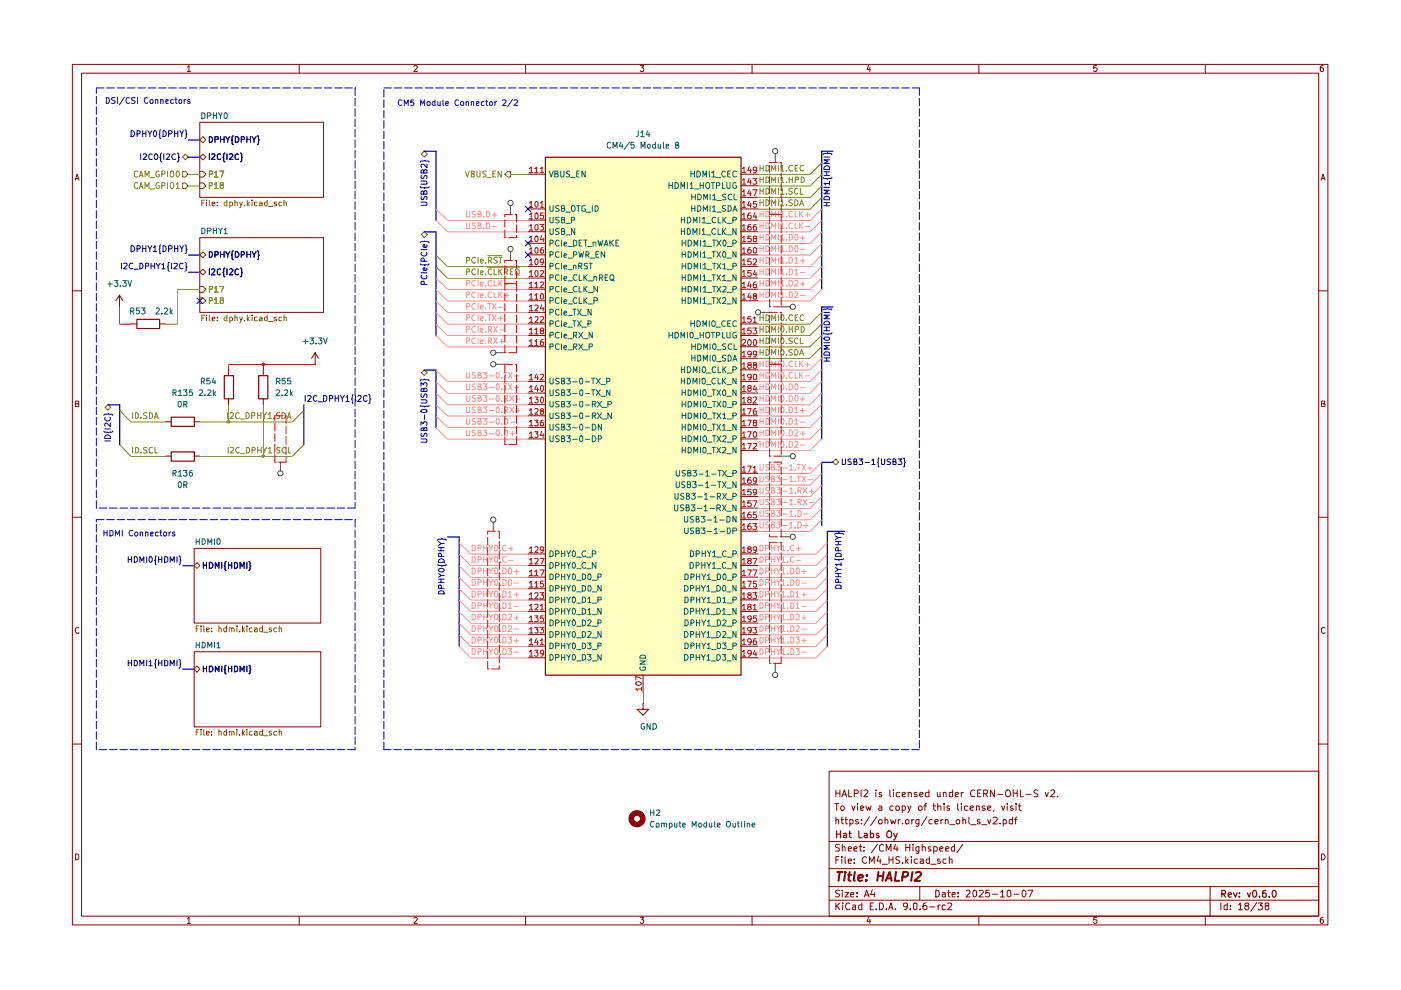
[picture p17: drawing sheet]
<svg xmlns="http://www.w3.org/2000/svg" width="297mm" height="210mm" viewBox="0 0 297 210" stroke-linecap="round" stroke-linejoin="round" font-family="sans-serif">
<g fill="none" stroke="#890000" stroke-width=".21">
<path d="M15.3 13.7h266.2v182.4h-266.2zM17.3 15.5h262.3v178.7h-262.3zM39.7 14.2l.4-.3v1.3M39.7 15.2h.7M63.4 13.7v1.8M87.7 14l.5-.1 .3 .3-.8 1h.8M111.4 13.7v1.8M135.7 13.9h.8l-.4 .4 .4 .3-.1 .5-.5 .1-.2-.2M159.4 13.7v1.8M184.2 13.8l-.4 1h.8M184.4 14.3v.9M207.5 13.7v1.8"/>
<path d="M232.5 13.9h-.6l-.1 .6 .5-.2 .3 .3v.3l-.3 .3-.5-.2M255.5 13.7v1.8M280.5 13.9l-.6 .3v.8l.3 .2 .3-.1v-.7l-.3-.1-.3 .3M15.9 38.2l.5-1.3 .4 1.3M16 37.9h.6M280.1 38.2l.4-1.3 .4 1.3M280.3 37.9h.6M15.3 61.7h2M279.6 61.7h1.9M16 85.6h.4l.3-.2-.2-.4h-.5v1.2h.6l.1-.5-.3-.1M280.2 85.6l.6-.1v-.5h-.6v1.2l.7-.1v-.3l-.3-.2M15.3 109.7h2"/>
<path d="M279.6 109.7h1.9M16.7 133.1a.58 .58 0 0 0-.8 .6 .58 .58 0 0 0 .8 .5v-.1M280.9 133.1a.46 .46 0 0 0-.7 .2v.7l.2 .2 .3 .1 .2-.2M15.3 157.8h2M279.6 157.8h1.9M175.8 163.5h103.8v30.7h-103.8zM175.8 178.4h103.8M177 170.4h.8M177.2 173.9l.2-.1 .4 .1v.8M177.2 167.5v1.4M177.2 173.2v1.5M177.2 168.2h.9"/>
<path d="M177.4 170.4v1.4M178 179.1l-.6-.1-.2 .2v.4l.5 .2 .3 .4-.2 .2h-.7M178.1 167.5v1.4M178.2 171.1l.3-.2h.3l.2 .2-.1 .6h-.6zM178.3 173.8h.5M178.5 173.2v1.3l.3 .2M178.5 168.9l.5-1.4 .5 1.4M178.6 179.7l.2-.2 .4 .1v.8M178.6 179v1.4M178.7 168.5h.6M179.2 173.8h.5M179.3 173.2v1.3l.4 .2"/>
<path d="M179.9 167.5v1.4h.7M180.2 173.8h.4l.3 .2-.1 .6h-.6M180.2 173.8v1.4M180.6 170.9l.4 .9 .3-.9M181.1 168.3h.6l.3-.3v-.3l-.3-.2h-.6v1.4M181.8 170.4v.1M181.8 170.9v.9M182 173.8h-.4l-.2 .2 .2 .3h.4l.1 .2-.3 .2-.4-.1M182.1 179.5h.6M182.4 179v1.3l.1 .1h.2M182.5 171.4l.7-.2-.1-.2h-.6v.7h.6M182.6 167.5v1.4"/>
<path d="M182.6 174.6v.1M182.6 173.8v.1M183.2 179.6v.1M183.2 167.7l.5-.2 .3 .2-.1 .4-.7 .8h.8M183.6 170.9l.3 .9 .3-.7 .2 .7 .3-.9M184.3 173.2l-1.1 1.8M185.7 167.5v.2M185.7 168v.9M185.9 173.2l-1.3 1.8M186 179l-1.2 1.8M186.3 174l.2-.2h.3l.2 .2v.6h-.6zM186.4 171l.4-.1 .2 .1v.8"/>
<path d="M186.9 168.1l-.4-.1-.1 .3 .1 .2h.4l.1 .3-.2 .1-.4-.1M187 171.2l-.7 .3 .2 .3 .5-.1M187.3 179.2l-.4-.2-.4 .3v1l.2 .1h.6M187.6 173.9l.3-.1h.3v.9M187.6 173.2v1.5M188.7 167.5v1.3l.2 .1M188.8 173.8l.3 .9 .2-.7 .4 .7 .2-.9M189.3 171a.45 .45 0 0 0-.6 .1v.6h.6M189.4 167.5v.2M189.4 168v.9M189.8 179l-.3 1h.9M190 171l.4-.1 .3 .2-.1 .6h-.6z"/>
<path d="M190.2 179.5v.9M190.4 173.8v.9M190.8 168.1l-.4-.1-.4 .3 .1 .5h.7M190.9 173.8l-.5 .2M191.3 171l.4-.1 .3 .2-.1 .6h-.6M191.3 168.5l.7-.2-.2-.3h-.3l-.2 .2v.6l.2 .1 .4-.1M191.3 170.9v1.4M191.4 174.6v.1M192 179v1.4M192 179.7h.9M192.2 173.8h.3l.2 .2v.4l-.2 .3h-.3l-.2-.3v-.4zM192.5 170.9l.3 .9"/>
<path d="M192.6 168.1l.4-.1 .2 .2v.7M192.6 168v.9M192.9 179v1.4M193.1 170.9l-.6 1.4M193.3 173.8v.9M193.6 179v.2M193.6 179.5v.9M193.7 173.8l-.4 .2M194.4 168.1l-.4-.1-.2 .2 .2 .3h.4v.3h-.6M194.8 171a.45 .45 0 0 1 .7 .1l-.1 .6-.4 .1-.2-.1zM194.8 179.5v1.2l-.2 .3-.4-.1M194.8 179.6l-.4-.1-.2 .3v.6h.6"/>
<path d="M194.8 173.8v1.1l-.2 .3-.4-.1M194.8 173.8h-.4l-.2 .2v.6h.6M195 168.5l.7-.2-.2-.3h-.3l-.2 .2v.6l.2 .1 .4-.1M195.5 179.7l.3-.2 .4 .2v.7M195.5 179v1.4M195.9 170.9h.5M196.4 170.4l-.3 .2v1.2M196.5 173.2l-1.2 1.8M197 168.1l-.5-.1-.3 .3 .1 .5h.7M197 167.5v1.4M197.3 179.6l-.3-.1-.2 .2 .2 .3 .4 .2-.1 .2h-.5M197.6 173.8a.45 .45 0 0 0-.6 .2v.6h.6"/>
<path d="M197.8 170.9h.6M198 179.6a.52 .52 0 0 1 .7 .2l-.1 .6h-.6M198 170.4v1.2l.4 .2M198 179.5v1.5M198.2 174.3l.7-.2-.2-.3h-.3l-.2 .1v.6l.2 .2 .4-.1M198.7 168v.8h.6M198.8 171l.3-.1 .4 .1v.8M198.8 170.4v1.4M199.3 168v.9M199.5 173.8v.9M199.9 173.8l-.4 .2M200 168.1l.4-.1 .2 .2v.7"/>
<path d="M200 168v.9M200.2 170.4v.1M200.2 170.9v.9M200.4 173.9l.2-.1 .4 .1v.8M200.4 173.8v.9M201.3 171l-.4-.1-.1 .2 .1 .3h.4l.1 .2-.2 .2-.4-.1M201.4 174.9h1.1M202 168.1h-.7v.7h.7M202 167.5v1.4M202.4 179v1.4h-.5l-.2-.6 .3-.3 .4 .1M202.5 168.5l.7-.2-.1-.3h-.4l-.2 .2v.6l.2 .1 .4-.1M202.7 174a.45 .45 0 0 1 .8-.1v.7l-.3 .1-.4-.1z"/>
<path d="M203.1 170.4v1.2l.2 .2M203.8 170.4v.1M203.8 168v.9M203.8 170.9v.9M204.2 173.9l.1-.1 .4 .1v.8M204.2 179l-1.3 1.8M204.2 173.2v1.5M204.2 168l-.4 .3M205.2 171l-.5-.1-.2 .1v.7h.7M205.4 173.2v1.3l.2 .2M205.7 171.4l.7-.2v-.2l-.5-.1-.2 .1v.6l.2 .2 .5-.1M205.8 174.9h1.1"/>
<path d="M206.7 167.7a.68 .68 0 0 0-1 .4 .68 .68 0 0 0 .7 .8l.3-.1M207 171l.2-.1 .4 .1v.8M207 170.9v.9M207.3 168.2h.5M207.8 173.8h-.3l-.3 .1 .1 .3 .5 .1v.3h-.6M208 167.5h-.7v1.4h.7M208.1 174.9h1.1M208.6 168.3h.5l.3-.3v-.3l-.3-.2h-.5v1.4M208.8 171l-.3-.1-.3 .2 .3 .3h.3l.1 .2-.3 .2-.4-.1M208.9 168.3l.5 .6M209.4 173.8l.3 .9 .4-.9M209.4 171.4l.7-.2-.2-.3h-.3l-.2 .1v.6l.2 .2 .4-.1"/>
<path d="M210.6 173.4l.2-.2h.3l.3 .5-.1 .2-.8 .8h.9M210.8 171.7l-.1 .4M210.8 167.5v1.4l-.8-1.4v1.4M211.5 168.4h1.1M212 174.6v.1M212.4 170.9l.3 .9 .3-.9M212.7 173.8h.4l.3 .2-.1 .6h-.6M212.7 173.8v1.4M213.3 167.7l.3-.2h.3a.88 .88 0 0 1 .1 1.3l-.4 .1-.3-.1zM213.6 170.4v.1M213.6 170.9v.9M214.7 173.8h-.5l-.2 .1v.7h.7"/>
<path d="M214.7 173.2v1.5M214.7 171l-.3-.1-.2 .2 .2 .3h.3l.1 .2-.1 .2-.5-.1M214.8 168.2h.9M214.8 167.5v1.4M215.1 173.8h.6M215.4 170.4v.1M215.4 170.9v.9M215.7 173.2l-.4 .3v1.2M215.7 167.5v1.4M215.9 170.9h.6M216.1 170.4v1.2l.4 .2M216.3 167.5v1.4h.7"/>
<path d="M217.5 168.4h1.1M220.1 167.6l-.6-.1-.3 .2 .1 .4 .8 .4-.1 .3h-.8M221.6 168l.3 .9 .4-.9M222.8 167.7l.6-.2 .2 .4-.9 1h.9M224.2 168.8v.1M16 181a.52 .52 0 0 1 .7 .4v.6a.52 .52 0 0 1-.7 .3zM39.7 194.8l.4-.3v1.3M39.7 195.8h.7M63.4 194.2v1.9M87.7 194.7l.5-.2 .3 .3-.8 1h.8M111.4 194.2v1.9M135.7 194.5h.8l-.4 .5h.3v.7l-.5 .1-.2-.2"/>
<path d="M159.4 194.2v1.9M175.8 190.9h103.8M175.8 188h103.8M175.8 184.2h103.8M177.2 191.5v1.4M177.2 182.3h.5M177.4 192l.7 .9M177.9 181.6h-.7v1.5M178 188.8l-.6-.1-.3 .3 .3 .4 .5 .2 .1 .3-.3 .3-.6-.1M178.1 191.5l-.9 .7M178.5 181.6v.2M178.5 182.1v1"/>
<path d="M178.6 188.7v.2M178.6 189.3v.9M178.7 191.5h.1M178.7 191.9v1M179.2 189.3h.7l-.7 .9h.7M179.2 181.6v1.4l.1 .1M179.9 182.6l.6-.1-.1-.4h-.5v.2v.6l.1 .2 .4-.1M179.9 180l.6-.1-.1-.3-.4-.1-.1 .2v.7h.5M180.2 191.5a.67 .67 0 0 0-.9 .6 .67 .67 0 0 0 .8 .7l.1-.1M180.4 189.7l.6-.1v-.3h-.6v.1v.6l.2 .2 .4-.1M180.8 192h.6v.9M181 180l.7-.1v-.3l-.4-.1-.3 .2 .1 .7h.6"/>
<path d="M181.1 182.9v.2M181.1 182.1v.2M181.4 192.2l-.6 .2-.1 .2 .3 .3 .4-.1M181.7 190v.2M181.7 189.3v.1M182.7 192l-.4-.1-.2 .1v.7l.2 .2 .4-.1M182.7 191.5v1.4M183.2 180.4h.1M183.2 190.2l.5-1.5 .6 1.5M183.4 189.8h.7M183.7 181.8a.63 .63 0 0 0-.9 .6 .63 .63 0 0 0 .9 .5M184.2 194.4l-.4 .9h.8"/>
<path d="M184.3 183.1v-1.5l.5 1 .6-1v1.5M184.4 194.9v.9M184.5 192.1h.4M184.9 188.7l-.3 1h.9M185.2 191.5h-.7v1.4h.7M185.4 189.3v.9M185.8 192.7v.2M186.3 181.5l-.4 1.1h.9M186.5 191.5a.73 .73 0 0 1 .8 .7 .73 .73 0 0 1-.8 .7zM186.6 182.1v1M187 183.2h1.2M187.9 192.7v.2"/>
<path d="M187.9 180.4v-1.4l.5 1.1 .5-1.1v1.4M188.4 192.9l.5-1.4 .4 1.4M188.5 182.3h.8M188.5 181.6v1.5M188.6 192.5h.7M189.3 181.6v1.5M189.8 192.7v.2M190.8 181.7h-.8a.56 .56 0 0 0 .6 .8l.2 .3a.6 .6 0 0 1-.9 .2M191.4 182.9v.2M192 181.6v1.5M192.2 182.6l.4 .5M192.4 192l-.3 .3-.5-.1-.1-.2 .1-.5h.5a.84 .84 0 0 1 .3 .8 .84 .84 0 0 1-.7 .6"/>
<path d="M192.6 182.1l-.6 .5M193 192.7v.2M193.2 181.6v.2M193.2 182.1v1M193.7 191.5h.4l.3 .2v.9l-.3 .3-.4-.3zM194.5 182.1h-.5l-.2 .3v.4l.3 .3 .4-.1M195 188v2.9M195.1 192.7v.2M195.1 182.1h.6l.1 1M195.8 182.5l-.7 .1v.4h.7M196.4 191.5h-.5a.99 .99 0 0 0 0 1.4l.6-.3v-.4l-.3-.2h-.3l-.2 .2M197 182.1h-.5l-.1 .3v.4l.2 .3 .4-.1"/>
<path d="M197 181.6v1.5M197.1 192.3h1.1M197.4 183.2h1.1M198.4 188.7l.7 .2v1.1l-.4 .2h-.3zM198.9 191.9v1M199.2 180l.7-.1-.2-.4-.5 .2v.6l.1 .1h.5M199.3 191.9l-.4 .3M199.3 182.1h-.5l-.1 .3 .1 .2h.5l.1 .3-.2 .2-.5-.1M199.8 189.3h.5l.1 .9M200.4 189.6h-.5l-.2 .2 .2 .4 .5-.1M200.4 192l-.4-.1-.3 .3 .1 .6h.6M200.5 180l.7-.1-.1-.3h-.6v.8h.6"/>
<path d="M200.6 182.1h-.5l-.2 .3v.4l.3 .3 .4-.1M200.9 191.5h.6l.3 .2-.1 .3-.8 .9h.9M200.9 189.3h.5M201.1 188.7v1.3l.3 .2M201.3 182.2l.5-.1 .1 1M201.3 181.6v1.5M201.9 189.7l.6-.1v-.3h-.5l-.1 .1v.6l.1 .2 .5-.1M203.1 190v.2M203.1 189.3v.1M204.9 188.9l.2-.2h.3l.3 .5-.9 1h.9M206.4 188.9l.3-.2 .3 .3v.9l-.3 .3a.82 .82 0 0 1-.3-1.3zM207.5 194.2v1.9"/>
<path d="M207.6 188.9l.2-.2h.3l.4 .5-1 1h1M209.7 188.7h-.6l-.1 .7 .6-.1 .2 .3v.3l-.2 .3-.6-.2M210.4 189.6h1.1M212.1 189.2l.4-.5v1.5M212.1 190.2h.9M213.6 189l.3-.3 .4 .3v.9l-.3 .3-.4-.3zM215 189.6h1.1M216.9 188.8l.1-.1a.75 .75 0 0 1 .6 .8 .75 .75 0 0 1-.6 .7 1.01 1.01 0 0 1-.1-1.4zM218 188.7h1l-.7 1.5M232.5 194.5h-.6l-.1 .6 .6-.1 .2 .5-.3 .3-.5-.2M255.5 194.2v1.9M256.6 188v6.2"/>
<path d="M258.8 191.5v1.4M260.2 192l-.4-.1-.3 .1v.7l.3 .2 .4-.1M260.2 191.5v1.4M260.9 192.7v.2M260.9 192v.1M262.6 191.9l.4-.4v1.4M262.6 192.9h.8M264.3 192l-.4-.2a.43 .43 0 0 1 .5-.4 .43 .43 0 0 1 .4 .4l-.9 .5v.3l.4 .3h.2l.3-.3v-.3l-.3-.3M266.5 191.4l-1.3 1.8M266.8 191.5h.9l-.6 .5h.5v.8l-.6 .1-.2-.2M268.5 192l-.3-.1v-.4h.8l-.1 .5-.7 .2v.5l.3 .2 .5-.2v-.5l-.2-.2M280.2 181a.65 .65 0 0 1 .7 .7 .65 .65 0 0 1-.7 .6z"/>
<path d="M280.5 194.5h-.2l-.4 .3 .1 .9a.43 .43 0 0 0 .6-.1 .43 .43 0 0 0-.1-.6h-.5l-.1 .3"/>
</g>
<g fill="none" stroke="#890000" stroke-width=".25">
<path d="M177.4 176.2v1.4M177.4 176.8h.8M178.2 176.2v1.4M178.9 176.8l.4-.1 .2 .1v.8M179.5 177l-.7 .3 .2 .3 .5-.1M180 176.7h.5M180.1 176.2v1.2l.4 .2M182.1 176.2v1.4h.7M183.3 176.8l.4-.1 .2 .1v.8M183.9 177l-.7 .3 .2 .3 .5-.1M184.6 176.8l.4-.1 .2 .2-.1 .6h-.5M184.6 176.2v1.4"/>
<path d="M186.3 176.8l-.3-.1-.2 .2 .2 .3h.3l.1 .2-.2 .2-.4-.1M188.1 176.4l.6-.2a.88 .88 0 0 1 .1 1.3l-.4 .1-.3-.2zM189.5 176.7l.4 .9M190.2 176.7l-.5 1.2-.2 .2M259.1 189.5h.6v-.6l-.6-.1v1.4M259.4 189.5l.4 .7M260.4 189.7l.7-.1-.1-.3h-.5l-.1 .2 .1 .6h.5M261.5 189.3l.4 .9 .4-.9M262.8 190.1v.1M262.8 189.3v.2M264.5 189.3l.3 .9 .4-.9M265.7 188.9l.2-.1a.76 .76 0 0 1 .5 .7 .76 .76 0 0 1-.5 .7 1.01 1.01 0 0 1-.2-1.3z"/>
<path d="M267 190.1v.1M268.4 188.8h-.4l-.3 .3v1l.2 .1 .6-.1-.1-.7-.5-.1-.2 .3M269.1 190.1v.1M269.9 188.9l.2-.1a.73 .73 0 0 1 .6 .7 .73 .73 0 0 1-.6 .7l-.4-.6z"/>
</g>
<g fill="none" stroke="#890000" stroke-width=".42">
<path d="M177.5 184.9h1.1M178 184.9l-.2 1.9M179.1 185.5l-.1 1.3M179.2 184.9v.2M179.8 185.5h.7M180.1 184.9l-.2 1.6 .4 .3M181.2 184.9l-.2 1.6 .2 .3M182 186.2l.9-.2v-.4a.6 .6 0 0 0-.9 .1v1h.8M183.7 186.6l.1 .1h-.3l.2-.1-.1 .2M183.8 185.6v.1M186.2 185.7h1.1M186.2 184.9l-.2 1.9"/>
<path d="M187.3 184.9l-.2 1.9M187.8 186.8l.8-1.9 .4 1.9M188 186.2h1M190 184.9l-.3 1.9h.9M191.3 185.9h.8l.3-.2 .1-.6-.2-.2h-.8l-.3 1.9M193.4 184.9l-.2 1.9M194.2 185.1l.8-.2 .2 .2 .1 .3-1.4 1.4h1.2"/>
</g>
<path d="M43 29l.6 .7-.6 .5-.6-.5z" fill="#fff"/>
<path d="M42.4 29.7l.6-.7 .6 .7-.6 .5z" fill="none" stroke="#735600" stroke-width=".21"/>
<g fill="none" stroke="#020087" stroke-width=".21">
<path d="M44.4 29a.66 .66 0 0 1 .6 .4 .66 .66 0 0 1-.2 .8h-.4zM45.6 29.6h.6v-.5l-.6-.1v1.2M46.8 29v1.2M46.8 29.6h.7M47.5 29v1.2M47.9 29l.4 .6 .4-.6M48.3 29.6v.6M49.5 28.8l-.3 .2v.7h-.2h.2v.8l.3 .2M49.9 29a.66 .66 0 0 1 .7 .4 .66 .66 0 0 1-.2 .8h-.5zM51.2 29.6h.6v-.5l-.6-.1v1.2M52.3 29.6h.8M52.3 29v1.2"/>
<path d="M53.1 29v1.2M53.4 29l.5 .6 .4-.6M53.9 29.6v.6M54.5 28.8l.3 .2v.6l.2 .1-.2 .2v.6l-.3 .2"/>
</g>
<path d="M42.4 33.3l.6-.6 .6 .6-.6 .6z" fill="#fff"/>
<path d="M42.4 33.3l.6-.6 .6 .6-.6 .6z" fill="none" stroke="#735600" stroke-width=".21"/>
<path d="M44.4 32.6v1.2M44.9 32.7l.4-.1 .3 .4-.8 .8h.8M46.8 32.7a.45 .45 0 0 0-.7 .2v.6l.1 .3 .6-.1M47.7 32.4l-.3 .2v.6l-.1 .2 .1 .1v.6l.3 .2M48.1 32.6v1.2M48.6 32.7l.5-.1 .3 .3-.8 .9h.8M50.6 32.7l-.3-.1a.67 .67 0 0 0-.5 .5 .67 .67 0 0 0 .3 .7l.5-.1M51 32.4l.2 .2v.7l.2 .1-.2 .1v.6l-.2 .2" fill="none" stroke="#020087" stroke-width=".21"/>
<path d="M42.4 36.3h.6l.6 .6-.6 .6h-.6z" fill="#fff"/>
<path d="M42.4 36.3h.6l.6 .6-.6 .6h-.6z" fill="none" stroke="#735600" stroke-width=".21"/>
<path d="M44.4 36.9h.4l.3-.4-.3-.2h-.4v1.2M45.5 36.6h.2l.1-.3v1.2M45.5 37.5h.7M46.6 36.3h.8l-.5 1.2" fill="none" stroke="#848400" stroke-width=".21"/>
<path d="M42.4 38.8h.6l.6 .6-.6 .6h-.6z" fill="#fff"/>
<path d="M42.4 38.8h.6l.6 .6-.6 .6h-.6z" fill="none" stroke="#735600" stroke-width=".21"/>
<path d="M44.4 39.4h.4l.3-.3-.1-.3-.6-.1v1.3M45.5 39.1h.2l.1-.4v1.3M45.5 40h.7M46.9 39.2l-.2-.1 .1-.3h.5v.3l-.5 .2-.1 .2v.2l.2 .3 .4-.2v-.4l-.1-.2" fill="none" stroke="#848400" stroke-width=".21"/>
<g fill="#fff">
<path d="M42.4 25.9h26.2v15.9h-26.2z"/>
<path d="M42.4 54l.6-.6 .6 .6-.6 .6z"/>
</g>
<path d="M42.4 54l.6-.6 .6 .6-.6 .6z" fill="none" stroke="#735600" stroke-width=".21"/>
<g fill="none" stroke="#020087" stroke-width=".21">
<path d="M44.4 53.4a.66 .66 0 0 1 .6 .4 .66 .66 0 0 1-.2 .7h-.4zM45.6 54h.5l.1-.1v-.5h-.6v1.1M46.8 53.4v1.1M46.8 54h.7M47.5 53.4v1.1M47.9 53.4l.4 .6 .4-.6M48.3 54v.5M49.5 53.2l-.3 .2v.6l-.2 .1 .2 .1v.7l.3 .2M49.9 53.4a.66 .66 0 0 1 .7 .4 .66 .66 0 0 1-.2 .7h-.5zM51.2 54h.6v-.6h-.6v1.1M52.3 54h.8M52.3 53.4v1.1"/>
<path d="M53.1 53.4v1.1M53.4 53.4l.5 .6 .4-.6M53.9 54v.5M54.5 53.2l.3 .2v.6l.2 .1-.2 .2v.6l-.3 .2"/>
</g>
<path d="M42.4 57.7l.6-.6 .6 .6-.6 .6z" fill="#fff"/>
<path d="M42.4 57.7l.6-.6 .6 .6-.6 .6z" fill="none" stroke="#735600" stroke-width=".21"/>
<path d="M44.4 57v1.3M44.9 57.2l.4-.2 .3 .3-.8 1h.8M46.8 57.2l-.4-.2-.3 .3 .1 .8 .2 .2 .4-.2M47.7 56.8l-.3 .2v.6l-.1 .2 .1 .1v.6l.3 .2M48.1 57v1.3M48.6 57.2l.2-.2h.3l.3 .3-.8 1h.8M50.6 57.2l-.3-.2a.65 .65 0 0 0-.5 .6 .65 .65 0 0 0 .5 .7l.3-.2M51 56.8l.2 .2v.8h.2h-.2v.7l-.2 .2" fill="none" stroke="#020087" stroke-width=".21"/>
<path d="M42.4 63.2h.6l.6 .6-.6 .6h-.6z" fill="#fff"/>
<path d="M42.4 63.2h.6l.6 .6-.6 .6h-.6z" fill="none" stroke="#735600" stroke-width=".21"/>
<path d="M44.4 63.8l.6-.1 .1-.3-.3-.3h-.4v1.3M45.5 63.4h.2l.1-.3v1.3M45.5 64.4h.7M46.9 63.7l-.2-.3 .2-.3h.3l.1 .4-.1 .2h-.4l-.1 .2 .1 .4 .1 .1 .4-.2v-.4l-.1-.1" fill="none" stroke="#848400" stroke-width=".21"/>
<path d="M42.4 60.7h.6l.6 .6-.6 .7h-.6z" fill="#fff"/>
<path d="M42.4 60.7h.6l.6 .6-.6 .7h-.6z" fill="none" stroke="#735600" stroke-width=".21"/>
<path d="M44.4 61.3l.6-.1 .1-.3-.2-.2h-.5v1.2M45.5 61.1l.3-.4v1.2M45.5 61.9h.7M46.6 60.7h.8l-.5 1.2" fill="none" stroke="#848400" stroke-width=".21"/>
<g fill="#fff">
<path d="M42.4 50.4h26.2v15.8h-26.2z"/>
<path d="M41.8 141.2l.6 .6-.6 .7-.6-.7z"/>
</g>
<path d="M41.2 141.8l.6-.6 .6 .6-.6 .7z" fill="none" stroke="#735600" stroke-width=".21"/>
<g fill="none" stroke="#020087" stroke-width=".21">
<path d="M43.1 141.2v1.2M43.1 141.8h.7M43.8 141.2v1.2M44.4 141.2h.5a.66 .66 0 0 1 .2 .8 .66 .66 0 0 1-.7 .4zM45.7 142.4v-1.2l.4 .9 .3-.9v1.2M47 141.2v1.2M47.9 141.1l-.2 .1v.7l-.2 .1h.2v.7l.2 .2M48.5 141.8h.6M48.5 141.2v1.2M49.1 141.2v1.2M49.7 141.2h.4a.66 .66 0 0 1 .3 .8 .66 .66 0 0 1-.7 .4zM50.9 142.4v-1.2l.4 .9 .5-.9v1.2"/>
<path d="M52.3 141.2v1.2M52.8 141.1l.2 .1v.6l.2 .2-.2 .2-.1 .7h-.1"/>
</g>
<g fill="#fff">
<path d="M41.2 138.2h26.8v15.9h-26.8z"/>
<path d="M41.8 119.3l.6 .6-.6 .6-.6-.6z"/>
</g>
<path d="M41.2 119.9l.6-.6 .6 .6-.6 .6z" fill="none" stroke="#735600" stroke-width=".21"/>
<g fill="none" stroke="#020087" stroke-width=".21">
<path d="M43.1 119.2v1.3M43.1 119.8h.7M43.8 119.2v1.3M44.4 119.2a.65 .65 0 0 1 .7 .7 .65 .65 0 0 1-.7 .6zM47 119.2v1.3M47.9 119.1l-.2 .1v.7l-.2 .1 .2 .1v.7l.2 .1M48.5 119.8h.6M48.5 119.2v1.3M49.1 119.2v1.3M49.7 119.2a.64 .64 0 0 1 .7 .7 .64 .64 0 0 1-.7 .6zM52.3 119.2v1.3M52.8 119.1l.2 .1v.6l.2 .2-.2 .2v.6l-.2 .1"/>
<path d="M45.7 120.5v-1.3l.4 .9 .3-.9v1.3M50.9 120.5v-1.3l.4 .9 .5-.9v1.3"/>
</g>
<path d="M41.2 116.3h26.8v15.8h-26.8z" fill="#fff"/>
<path d="M115.6 33.3h41.5v109.8h-41.5z" fill="#ffffbf"/>
<path d="M43 29l.6 .7-.6 .5-.6-.5z" fill="#fff"/>
<path d="M42.4 29.7l.6-.7 .6 .7-.6 .5z" fill="none" stroke="#735600" stroke-width=".21"/>
<g fill="none" stroke="#020087" stroke-width=".21">
<path d="M44.4 29a.66 .66 0 0 1 .6 .4 .66 .66 0 0 1-.2 .8h-.4zM45.6 29.6h.6v-.5l-.6-.1v1.2M46.8 29v1.2M46.8 29.6h.7M47.5 29v1.2M47.9 29l.4 .6 .4-.6M48.3 29.6v.6M49.5 28.8l-.3 .2v.7h-.2h.2v.8l.3 .2M49.9 29a.66 .66 0 0 1 .7 .4 .66 .66 0 0 1-.2 .8h-.5zM51.2 29.6h.6v-.5l-.6-.1v1.2M52.3 29.6h.8M52.3 29v1.2"/>
<path d="M53.1 29v1.2M53.4 29l.5 .6 .4-.6M53.9 29.6v.6M54.5 28.8l.3 .2v.6l.2 .1-.2 .2v.6l-.3 .2"/>
</g>
<path d="M42.4 33.3l.6-.6 .6 .6-.6 .6z" fill="#fff"/>
<path d="M42.4 33.3l.6-.6 .6 .6-.6 .6z" fill="none" stroke="#735600" stroke-width=".21"/>
<path d="M44.4 32.6v1.2M44.9 32.7l.4-.1 .3 .4-.8 .8h.8M46.8 32.7a.45 .45 0 0 0-.7 .2v.6l.1 .3 .6-.1M47.7 32.4l-.3 .2v.6l-.1 .2 .1 .1v.6l.3 .2M48.1 32.6v1.2M48.6 32.7l.5-.1 .3 .3-.8 .9h.8M50.6 32.7l-.3-.1a.67 .67 0 0 0-.5 .5 .67 .67 0 0 0 .3 .7l.5-.1M51 32.4l.2 .2v.7l.2 .1-.2 .1v.6l-.2 .2" fill="none" stroke="#020087" stroke-width=".21"/>
<path d="M42.4 36.3h.6l.6 .6-.6 .6h-.6z" fill="#fff"/>
<path d="M42.4 36.3h.6l.6 .6-.6 .6h-.6z" fill="none" stroke="#735600" stroke-width=".21"/>
<path d="M44.4 36.9h.4l.3-.4-.3-.2h-.4v1.2M45.5 36.6h.2l.1-.3v1.2M45.5 37.5h.7M46.6 36.3h.8l-.5 1.2" fill="none" stroke="#848400" stroke-width=".21"/>
<path d="M42.4 38.8h.6l.6 .6-.6 .6h-.6z" fill="#fff"/>
<path d="M42.4 38.8h.6l.6 .6-.6 .6h-.6z" fill="none" stroke="#735600" stroke-width=".21"/>
<path d="M44.4 39.4h.4l.3-.3-.1-.3-.6-.1v1.3M45.5 39.1h.2l.1-.4v1.3M45.5 40h.7M46.9 39.2l-.2-.1 .1-.3h.5v.3l-.5 .2-.1 .2v.2l.2 .3 .4-.2v-.4l-.1-.2" fill="none" stroke="#848400" stroke-width=".21"/>
<path d="M42.4 25.9h26.2v15.9h-26.2z" fill="none" stroke="#890000" stroke-width=".21"/>
<path d="M42.4 54l.6-.6 .6 .6-.6 .6z" fill="#fff"/>
<path d="M42.4 54l.6-.6 .6 .6-.6 .6z" fill="none" stroke="#735600" stroke-width=".21"/>
<g fill="none" stroke="#020087" stroke-width=".21">
<path d="M44.4 53.4a.66 .66 0 0 1 .6 .4 .66 .66 0 0 1-.2 .7h-.4zM45.6 54h.5l.1-.1v-.5h-.6v1.1M46.8 53.4v1.1M46.8 54h.7M47.5 53.4v1.1M47.9 53.4l.4 .6 .4-.6M48.3 54v.5M49.5 53.2l-.3 .2v.6l-.2 .1 .2 .1v.7l.3 .2M49.9 53.4a.66 .66 0 0 1 .7 .4 .66 .66 0 0 1-.2 .7h-.5zM51.2 54h.6v-.6h-.6v1.1M52.3 54h.8M52.3 53.4v1.1"/>
<path d="M53.1 53.4v1.1M53.4 53.4l.5 .6 .4-.6M53.9 54v.5M54.5 53.2l.3 .2v.6l.2 .1-.2 .2v.6l-.3 .2"/>
</g>
<path d="M42.4 57.7l.6-.6 .6 .6-.6 .6z" fill="#fff"/>
<path d="M42.4 57.7l.6-.6 .6 .6-.6 .6z" fill="none" stroke="#735600" stroke-width=".21"/>
<path d="M44.4 57v1.3M44.9 57.2l.4-.2 .3 .3-.8 1h.8M46.8 57.2l-.4-.2-.3 .3 .1 .8 .2 .2 .4-.2M47.7 56.8l-.3 .2v.6l-.1 .2 .1 .1v.6l.3 .2M48.1 57v1.3M48.6 57.2l.2-.2h.3l.3 .3-.8 1h.8M50.6 57.2l-.3-.2a.65 .65 0 0 0-.5 .6 .65 .65 0 0 0 .5 .7l.3-.2M51 56.8l.2 .2v.8h.2h-.2v.7l-.2 .2" fill="none" stroke="#020087" stroke-width=".21"/>
<path d="M42.4 63.2h.6l.6 .6-.6 .6h-.6z" fill="#fff"/>
<path d="M42.4 63.2h.6l.6 .6-.6 .6h-.6z" fill="none" stroke="#735600" stroke-width=".21"/>
<path d="M44.4 63.8l.6-.1 .1-.3-.3-.3h-.4v1.3M45.5 63.4h.2l.1-.3v1.3M45.5 64.4h.7M46.9 63.7l-.2-.3 .2-.3h.3l.1 .4-.1 .2h-.4l-.1 .2 .1 .4 .1 .1 .4-.2v-.4l-.1-.1" fill="none" stroke="#848400" stroke-width=".21"/>
<path d="M42.4 60.7h.6l.6 .6-.6 .7h-.6z" fill="#fff"/>
<path d="M42.4 60.7h.6l.6 .6-.6 .7h-.6z" fill="none" stroke="#735600" stroke-width=".21"/>
<path d="M44.4 61.3l.6-.1 .1-.3-.2-.2h-.5v1.2M45.5 61.1l.3-.4v1.2M45.5 61.9h.7M46.6 60.7h.8l-.5 1.2" fill="none" stroke="#848400" stroke-width=".21"/>
<path d="M42.4 50.4h26.2v15.8h-26.2z" fill="none" stroke="#890000" stroke-width=".21"/>
<path d="M41.8 141.2l.6 .6-.6 .7-.6-.7z" fill="#fff"/>
<path d="M41.2 141.8l.6-.6 .6 .6-.6 .7z" fill="none" stroke="#735600" stroke-width=".21"/>
<g fill="none" stroke="#020087" stroke-width=".21">
<path d="M43.1 141.2v1.2M43.1 141.8h.7M43.8 141.2v1.2M44.4 141.2h.5a.66 .66 0 0 1 .2 .8 .66 .66 0 0 1-.7 .4zM45.7 142.4v-1.2l.4 .9 .3-.9v1.2M47 141.2v1.2M47.9 141.1l-.2 .1v.7l-.2 .1h.2v.7l.2 .2M48.5 141.8h.6M48.5 141.2v1.2M49.1 141.2v1.2M49.7 141.2h.4a.66 .66 0 0 1 .3 .8 .66 .66 0 0 1-.7 .4zM50.9 142.4v-1.2l.4 .9 .5-.9v1.2"/>
<path d="M52.3 141.2v1.2M52.8 141.1l.2 .1v.6l.2 .2-.2 .2-.1 .7h-.1"/>
</g>
<path d="M41.2 138.2h26.8v15.9h-26.8z" fill="none" stroke="#890000" stroke-width=".21"/>
<path d="M41.8 119.3l.6 .6-.6 .6-.6-.6z" fill="#fff"/>
<path d="M41.2 119.9l.6-.6 .6 .6-.6 .6z" fill="none" stroke="#735600" stroke-width=".21"/>
<g fill="none" stroke="#020087" stroke-width=".21">
<path d="M64.7 83.8v1.3M65.2 84l.2-.2h.3l.3 .3-.8 1h.8M67.2 84l-.3-.2a.65 .65 0 0 0-.5 .7 .65 .65 0 0 0 .5 .6l.3-.2M67.4 85.2h.9M68.6 83.8h.3l.4 .4v.6l-.4 .3h-.3zM69.9 84.5l.6-.1v-.5l-.6-.1v1.3M71.1 83.8v1.3M71.1 84.4h.6M71.7 83.8v1.3M72.2 83.8l.4 .7 .4-.7M72.6 84.5v.6M73.3 84.2l.4-.4v1.3"/>
<path d="M73.3 85.1h.7M74.9 83.7l-.2 .1v.6l-.2 .2 .2 .2v.6l.2 .1M75.4 83.8v1.3M75.9 84l.2-.2h.3l.2 .2v.3l-.8 .8h.8M77.8 84l-.3-.2-.4 .4v.6l.1 .2 .4 .1 .2-.2M78.2 83.7l.2 .1v.6l.2 .2-.2 .2v.6l-.2 .1M43.1 119.2v1.3M43.1 119.8h.7M43.8 119.2v1.3M44.4 119.2a.65 .65 0 0 1 .7 .7 .65 .65 0 0 1-.7 .6zM47 119.2v1.3M47.9 119.1l-.2 .1v.7l-.2 .1 .2 .1v.7l.2 .1"/>
<path d="M48.5 119.8h.6M48.5 119.2v1.3M49.1 119.2v1.3M49.7 119.2a.64 .64 0 0 1 .7 .7 .64 .64 0 0 1-.7 .6zM52.3 119.2v1.3M52.8 119.1l.2 .1v.6l.2 .2-.2 .2v.6l-.2 .1M45.7 120.5v-1.3l.4 .9 .3-.9v1.3M50.9 120.5v-1.3l.4 .9 .5-.9v1.3"/>
</g>
<path d="M41.2 116.3h26.8v15.8h-26.8z" fill="none" stroke="#890000" stroke-width=".21"/>
<g fill="none" stroke="#ff8c8b" stroke-width=".21">
<path d="M100.1 127.8h.3l.4 .2v.7l-.2 .3h-.5zM100.1 135.1h.3l.4 .3v.6l-.4 .3h-.3zM101.4 128.4h.5l.1-.2v-.3l-.6-.1v1.2M101.4 135.7h.6v-.4l-.2-.2h-.4v1.2M102.6 127.8v1.2M102.6 135.1v1.2M102.6 128.4h.6M102.6 135.7h.6M103.2 127.8v1.2M103.2 135.1v1.2M103.7 127.8l.4 .6 .4-.6M103.7 135.1l.4 .6 .4-.6"/>
<path d="M104.1 128.4v.6M104.1 135.7v.6M104.9 127.9l.4-.1a.86 .86 0 0 1 0 1.2h-.3l-.2-.2zM105.1 135.1a.68 .68 0 0 1 .4 .6 .68 .68 0 0 1-.4 .6l-.3-.2v-.8zM106 128.9v.1M106 136.2v.1M106.6 127.8l.7 .2v.7l-.2 .3h-.5zM106.6 135.1a.52 .52 0 0 1 .7 .3v.6a.52 .52 0 0 1-.7 .3zM107.7 135.1h.8l-.4 .5 .4 .2-.1 .4-.5 .1-.2-.1M107.8 128.1l.3-.3v1.2M107.8 129h.7M109 128.5h.9"/>
<path d="M109 135.8h.9M109.5 135.4v.9"/>
</g>
<g fill="none" stroke="#848400" stroke-width=".21">
<path d="M28.1 94.8v1.2M28.7 94.8a.66 .66 0 0 1 .7 .5 .66 .66 0 0 1-.3 .7h-.4zM29.9 95.9v.1M31.2 94.9h-.7l-.1 .3 .3 .2h.2l.3 .5-.2 .1h-.6M32.4 94.9l-.3-.1a.67 .67 0 0 0-.5 .6 .67 .67 0 0 0 .3 .6l.5-.1M32.9 94.8v1.2h.6M48.4 94.8v1.2M48.9 94.9l.4-.1 .3 .4-.8 .8h.8M50.7 94.9a.61 .61 0 0 0-.7 .3 .61 .61 0 0 0 .2 .8l.5-.1M51 96.2h.9M52.3 94.8a.66 .66 0 0 1 .6 .5 .66 .66 0 0 1-.2 .7h-.4zM53.4 95.4h.6v-.5l-.6-.1v1.2"/>
<path d="M54.6 94.8v1.2M54.6 95.4h.8M55.4 94.8v1.2M55.7 94.8l.5 .6 .4-.6M56.2 95.4v.6M56.9 95.2l.4-.4v1.2M56.9 96h.7M58.2 95.9v.1M59.4 94.9h-.7v.4l.7 .4-.1 .3h-.6M60.6 94.9a.61 .61 0 0 0-.8 .3 .61 .61 0 0 0 .2 .8l.6-.1M61.2 94.8v1.2h.5"/>
</g>
<path d="M22.9 85.8l.6 .6-.6 .6-.6-.6z" fill="#fff"/>
<path d="M22.9 85.8l.6 .6-.6 .6-.6-.6z" fill="none" stroke="#735600" stroke-width=".21"/>
<g fill="none" stroke="#020087" stroke-width=".21">
<path d="M27.8 27.7a.65 .65 0 0 1 .8 .6 .65 .65 0 0 1-.8 .7zM29.1 28.4l.6-.1v-.5l-.6-.1v1.3M30.2 27.7v1.3M30.2 28.3h.7M30.9 27.7v1.3M31.3 27.7l.5 .7 .4-.7M31.8 28.4v.6M32.8 27.7a.68 .68 0 0 1 .4 .6 .68 .68 0 0 1-.4 .7l-.3-.5 .1-.6zM34.1 27.5l-.2 .1v.7l-.2 .2 .2 .1v.7l.2 .1M34.6 27.7a.64 .64 0 0 1 .7 .6 .64 .64 0 0 1-.7 .7zM35.8 28.4h.5l.2-.4-.2-.3h-.5v1.3M37 28.3h.7"/>
<path d="M37 27.7v1.3M37.7 27.7v1.3M38.1 27.7l.4 .7 .4-.7M38.5 28.4v.6M39.2 27.5l.3 .2v.8h.1l-.1 .1v.6l-.3 .2M22 91.4l.2 .2h.6l.2 .2 .1-.2h.6l.2-.2M22 88.1l.2-.3h.7l.1-.1 .1 .1h.6l.2 .3M22.2 93.5h1.2M22.2 91h1.2M22.3 92.5a.72 .72 0 0 1 1.1 0v.5h-1.2zM22.3 88.5a.61 .61 0 0 0 .3 .8 .61 .61 0 0 0 .8-.3l-.1-.5M23.4 89.7v.7l-.9-.7-.3 .2 .1 .5"/>
</g>
<g fill="none" stroke="#474747" stroke-width=".21">
<path d="M59.5 98v1.9"/>
<circle cx="59.5" cy="100.4" r=".55"/>
</g>
<g fill="none" stroke="#848400" stroke-width=".21">
<path d="M28.1 87.5v1.3M28.7 87.5a.64 .64 0 0 1 .7 .6 .64 .64 0 0 1-.7 .7zM29.9 88.6v.2M31.2 87.6l-.5-.1-.3 .2 .2 .4 .6 .3-.3 .4-.5-.1M31.7 87.5a.64 .64 0 0 1 .7 .6 .64 .64 0 0 1-.7 .7zM32.7 88.8l.4-1.3 .4 1.3M32.9 88.4h.5M48.3 87.5v1.3M48.8 87.7l.2-.2h.3l.2 .2v.4l-.8 .7h.8M50.7 87.7l-.3-.2-.4 .3v.6l.1 .3 .4 .1 .2-.2M50.9 88.8h.9M52.2 87.5a.64 .64 0 0 1 .7 .6 .64 .64 0 0 1-.7 .7z"/>
<path d="M53.4 88.2l.6-.1v-.4l-.1-.2h-.5v1.3M54.6 87.5v1.3M54.6 88.1h.7M55.3 87.5v1.3M55.7 87.5l.4 .7 .4-.7M56.1 88.2v.6M56.8 87.9l.5-.4v1.3M56.8 88.8h.8M58.1 88.6v.2M59.3 87.6l-.4-.1-.3 .2 .1 .4 .6 .1v.4l-.3 .2-.4-.1M59.8 87.5a.65 .65 0 0 1 .8 .6 .65 .65 0 0 1-.8 .7zM60.9 88.8l.4-1.3 .4 1.3"/>
<path d="M61 88.4h.6"/>
</g>
<path d="M25.3 65h.1M25.3 62.6l-.7 1.2M25.3 62.6l.7 1.2M25.3 62.6v2.4" fill="none" stroke="#890000" stroke-width=".21"/>
<path d="M38.7 38.8h.6l.6 .6-.6 .6h-.6z" fill="#fff"/>
<path d="M38.7 38.8h.6l.6 .6-.6 .6h-.6z" fill="none" stroke="#735600" stroke-width=".21"/>
<path d="M29.2 38.8l-.4-.1-.2 .2v.8a.37 .37 0 0 0 .3 .3 .37 .37 0 0 0 .3-.2M29.6 40l.3-1.3 .4 1.3M29.7 39.6h.5M30.8 40v-1.3l.4 .9 .4-.9v1.3M33.7 38.8l-.1-.1a.6 .6 0 0 0-.6 .7 .6 .6 0 0 0 .7 .5l.1-.5h-.3M34.3 39.4l.6-.1 .1-.5-.7-.1v1.3M35.5 38.7v1.3M36.1 38.9l.5-.2a.86 .86 0 0 1 0 1.3h-.3l-.2-.3zM37.4 39.1l.3-.4v1.3M37.4 40h.6M31.9 40.1h.9" fill="none" stroke="#848400" stroke-width=".21"/>
<path d="M29 67.7h4.8v2h-4.8zM47.6 79.6h1.9v5h-1.9zM54.8 79.6h2v5h-2zM36.3 95.8h4.9v2h-4.9zM36.3 88.5h4.9v1.9h-4.9z" fill="none" stroke="#890000" stroke-width=".25"/>
<g fill="none" stroke="#890000" stroke-width=".21">
<path d="M27.7 68.7h1.3M33.8 68.7h1.3M48.5 78.4v1.2M55.8 78.4v1.2M66.8 77.2h.1M66.8 74.8l-.7 1.2M66.8 74.8l.7 1.2M66.8 74.8v2.4M35.1 96.7h1.2M35.1 89.4h1.2M41.2 96.7h1.2M41.2 89.4h1.2"/>
<path d="M48.5 84.5v1.3M55.8 84.5v1.3"/>
</g>
<g fill="none" stroke="#020087" stroke-width=".21">
<path d="M25.8 55.8v1.2M26.3 55.9l.6-.1v.4l-.7 .8h.7M27.8 52.1a.65 .65 0 0 1 .8 .6 .65 .65 0 0 1-.8 .7zM28.1 55.9l-.5-.1a.61 .61 0 0 0-.2 .8 .61 .61 0 0 0 .7 .3M28.4 57.1h.9M29.1 52.8l.6-.1v-.5l-.6-.1v1.3M29.7 55.8h.4a.66 .66 0 0 1 .2 .8 .66 .66 0 0 1-.6 .4zM30.2 52.1v1.3M30.2 52.7h.7M30.8 56.4h.6l.1-.5-.7-.1v1.2M30.9 52.1v1.3M31.3 52.1l.5 .7 .4-.7"/>
<path d="M31.8 52.8v.6M32 55.8v1.2M32 56.4h.8M32.5 52.5l.4-.4v1.3M32.5 53.4h.7M32.8 55.8v1.2M33.1 55.8l.4 .6 .5-.6M33.5 56.4v.6M34.1 51.9l-.2 .1v.7l-.2 .2 .2 .1v.8h.2M34.3 56.2l.3-.4v1.2M34.3 57h.7M34.6 52.1a.64 .64 0 0 1 .6 .6 .64 .64 0 0 1-.6 .7z"/>
<path d="M35.8 52.8l.6-.1 .1-.4-.2-.2h-.5v1.3M35.9 55.6l-.2 .2v.6l-.2 .2 .2 .1v.6l.2 .2M36.3 55.8v1.2M36.9 55.9l.5-.1 .2 .2-.1 .3-.6 .7h.7M37 52.7h.7M37 52.1v1.3M37.7 52.1v1.3M38.1 52.1l.4 .7 .4-.7M38.5 52.8v.6M38.8 55.9l-.5-.1a.61 .61 0 0 0-.3 .8 .61 .61 0 0 0 .8 .3M39.2 55.6l.3 .2v.7l.1 .1h-.1v.7l-.3 .2M39.2 51.9l.3 .2v.8h.1h-.1v.7l-.3 .2"/>
</g>
<path d="M38.7 33.3l.6-.6 .6 .6-.6 .6z" fill="#fff"/>
<path d="M38.7 33.3l.6-.6 .6 .6-.6 .6z" fill="none" stroke="#735600" stroke-width=".21"/>
<path d="M29.8 32.6v1.2M30.3 32.7l.5-.1 .3 .3-.8 .9h.8M32.3 32.7l-.3-.1a.67 .67 0 0 0-.5 .5 .67 .67 0 0 0 .3 .7l.5-.1M32.9 32.7a.61 .61 0 0 1 .6 .4 .61 .61 0 0 1-.2 .7h-.4l-.1-.2-.1-.5zM34.3 32.4l-.2 .2v.7l-.2 .1 .2 .1v.6l.2 .2M34.7 32.6v1.2M35.3 32.7l.5-.1 .2 .4-.8 .8h.8M37.2 32.7a.61 .61 0 0 0-.8 .3 .61 .61 0 0 0 .3 .8l.5-.1M37.6 32.4l.3 .2v.7l.1 .1-.1 .1v.6l-.3 .2" fill="none" stroke="#020087" stroke-width=".21"/>
<path d="M38.7 36.3h.6l.6 .6-.6 .6h-.6z" fill="#fff"/>
<path d="M38.7 36.3h.6l.6 .6-.6 .6h-.6z" fill="none" stroke="#735600" stroke-width=".21"/>
<g fill="none" stroke="#848400" stroke-width=".21">
<path d="M29.2 36.4l-.4-.1-.3 .3 .1 .8 .2 .1 .4-.1M29.6 37.5l.3-1.2 .4 1.2M29.7 37.2h.5M30.8 37.5v-1.2l.4 .9 .4-.9v1.2M31.9 37.6h.9M33.7 36.3h-.1a.64 .64 0 0 0-.6 .6 .64 .64 0 0 0 .5 .6l.3-.1v-.4h-.3M34.3 36.9h.6l.1-.5-.7-.1v1.2M35.5 36.3v1.2M36.1 36.4l.5-.1a.86 .86 0 0 1 0 1.2l-.5-.1zM37.4 36.5l.2-.2a.68 .68 0 0 1 .4 .6 .68 .68 0 0 1-.4 .6l-.2-.2zM98.9 55.2l.6-.1v-.5l-.6-.1v1.3M98.9 57.7l.6-.1v-.5l-.6-.1v1.3"/>
<path d="M100.8 54.7l-.2-.2a.64 .64 0 0 0-.6 .7 .64 .64 0 0 0 .6 .6l.2-.2M100.8 57.1l-.2-.1a.64 .64 0 0 0-.6 .6 .64 .64 0 0 0 .6 .7l.2-.2M101.4 54.5v1.3M101.4 57v1.3M101.9 55.4l.6-.1-.2-.3-.4 .1v.6h.5M101.9 57.8l.6-.1-.2-.3-.4 .1v.7h.5M103 55.6v.2M103 58.1v.2M103.4 54.2h3M103.4 56.7h6.8M103.6 55.2l.6-.1v-.5l-.6-.1v1.3M103.8 55.2l.4 .6"/>
<path d="M104.2 57.1l-.2-.1a.6 .6 0 0 0-.5 .7 .6 .6 0 0 0 .7 .5v-.1M104.8 57v1.3h.5M105.4 54.6l-.5-.1-.2 .3 .1 .3 .5 .2 .1 .3-.2 .2-.5-.1M105.8 54.5h.6M105.8 57v1.3M105.9 57.5l.5 .8M106.1 54.5v1.3M106.4 57l-.6 .7M107 57.7h.5l.1-.2v-.4l-.6-.1v1.3M107.3 57.7l.3 .6M108.2 57.6h.4M108.7 57h-.5v1.3h.5"/>
<path d="M109.3 57.2l.2-.2 .5 .2a.79 .79 0 0 1-.3 1.1h-.2a.9 .9 0 0 1-.2-1.1zM109.5 57.9l.6 .5M161.1 66.7v1.3M161.1 67.3h.7M161.8 66.7v1.3M162.4 66.7a.64 .64 0 0 1 .7 .7 .64 .64 0 0 1-.7 .6zM163.6 68v-1.3l.4 1 .4-1v1.3M165 66.7v1.3M165.8 66.7a.68 .68 0 0 1 .4 .7 .68 .68 0 0 1-.4 .6l-.3-.5 .1-.6zM166.7 67.8v.2M168 66.9l-.2-.2a.6 .6 0 0 0-.6 .7 .6 .6 0 0 0 .8 .5v-.1M168.6 67.3h.3"/>
<path d="M169.1 66.7h-.5v1.3h.5M170.4 66.9l-.3-.2a.65 .65 0 0 0-.5 .7 .65 .65 0 0 0 .5 .6l.3-.2"/>
</g>
<g fill="none" stroke="#020087" stroke-width=".21">
<path d="M174.5 70.5l.2 .3h.6l.2 .2 .1-.2h.6l.2-.3M174.5 65.7l.1-.1h.7l.2-.3 .1 .3h.7l.1 .1M174.7 76.6h1.2M174.7 75.9h1.2M174.7 72.7h1.2M174.7 70.1h1.2M174.7 69.4h1.2M174.7 66.2h1.2M174.8 74.8l.1-.2h.7l.3 .2v.5h-1.2zM174.8 71.6l.9-.1 .2 .1v.4a.61 .61 0 0 1-.7 .2 .61 .61 0 0 1-.4-.6zM174.8 68.3a.72 .72 0 0 1 1.1 0v.6h-1.2zM175.3 69.4v.7"/>
<path d="M175.3 75.9v.7M175.9 73.3h-1.2l.8 .4-.8 .3h1.2M175.9 66.8h-1.2l.8 .4-.8 .4h1.2M27.2 118v1.2M27.2 118.6h.7M27.9 118v1.2M28.5 118h.4a.66 .66 0 0 1 .2 .8 .66 .66 0 0 1-.6 .4zM29.7 119.2v-1.2l.4 .9 .4-.9v1.2M31.1 118v1.2M31.7 118.1l.4-.1a.86 .86 0 0 1-.1 1.2l-.3-.1zM33.1 117.9h-.1v.7l-.2 .2 .2 .2v.7h.1M33.6 118.6h.7"/>
<path d="M33.6 118v1.2M34.3 118v1.2M34.9 118h.5l.2 .3v.7l-.4 .2h-.3zM36.1 119.2v-1.2l.4 .9 .4-.9v1.2M37.5 118v1.2M38 117.9h.1a2.16 2.16 0 0 1-.1 1.8M177 118.5l.1 .1h.6l.2 .2 .2-.2h.7v-.1M177 113.3l.1-.2h.6l.2-.2 .2 .2h.7v.2M177.1 113.6l.6 .4-.6 .4M177.1 115.5h1.2M177.1 114.8h1.2M177.3 117.4h.9l.1 .1v.5h-1.2z"/>
<path d="M177.7 116.8v-.6l-.5-.1-.1 .7h1.2M177.7 114.8v.7M177.7 114h.6M178.3 119.7h-1.2l.4 .3M178.3 119.3v.7M27.2 140v1.2M27.9 140v1.2M28.5 140a.66 .66 0 0 1 .6 .4 .66 .66 0 0 1-.2 .8h-.4zM31.1 140v1.2M33.1 139.8l-.1 .1v.7l-.2 .1 .2 .2v.7l.1 .1M33.6 140v1.2M34.3 140v1.2"/>
<path d="M34.9 140l.7 .2v.7l-.2 .3h-.5zM37.5 140v1.2M38 139.8l.2 .2v.6l.2 .1-.2 .2v.6l-.2 .2M177.1 120.3l.6 .5-.6 .4M177.1 122.3h1.2M177.1 121.6h1.2M177.2 124.2l.2-.1h.7l.2 .1v.5h-1.2zM177.7 123.5v-.6h-.5l-.1 .6h1.2M177.7 121.6v.7M177.7 120.8h.6M27.2 140.6h.7M29.7 141.2v-1.2l.4 .8 .4-.8v1.2"/>
<path d="M31.6 140.3l.3-.3v1.2M31.6 141.2h.7M33.6 140.6h.7M36.1 141.2v-1.2l.4 .8 .4-.8v1.2"/>
</g>
<g fill="none" stroke="#ff8c8b" stroke-width=".21">
<path d="M98.9 44.8l.1 1.2h.5l.1-.2v-1M98.9 47.3l.1 1.2h.5l.1-.2v-1M100.8 44.9h-.6a.57 .57 0 0 0 .6 .7l-.1 .4h-.6M100.8 47.3h-.4l-.3 .2 .3 .4 .4 .1v.4l-.7 .1M100.8 59.5a.61 .61 0 0 0-.8 .4 .61 .61 0 0 0 .3 .7h.5M101.4 45.4l.5-.1v-.4l-.5-.1v1.2h.5l.1-.3-.3-.3M101.4 47.9l.5-.1v-.5h-.5v1.2h.5l.1-.5-.3-.1M101.4 59.5v1.1M102.6 45.9v.1M102.6 48.4v.1M103.1 44.8a.66 .66 0 0 1 .7 .4 .66 .66 0 0 1-.2 .8h-.5zM103.1 47.3a.66 .66 0 0 1 .7 .4 .66 .66 0 0 1-.2 .8h-.5z"/>
<path d="M104.2 59.5h-.2a.67 .67 0 0 0-.5 .5 .67 .67 0 0 0 .2 .6h.5M104.3 45.6h1M104.3 48h1M104.8 59.5v1.1h.5M104.8 45.1v.9M105.8 59.5v1.1M105.9 60l.5 .6M106.4 59.5l-.6 .6M161.1 47.3v1.2M161.1 54.5v1.3M161.1 57v1.3M161.1 47.9h.7"/>
<path d="M161.1 55.1h.7M161.1 57.6h.7M161.8 47.3v1.2M161.8 54.5v1.3M161.8 57v1.3M162.4 47.3a.66 .66 0 0 1 .7 .4 .66 .66 0 0 1-.3 .8h-.4zM162.4 54.5a.64 .64 0 0 1 .7 .7 .64 .64 0 0 1-.7 .6zM162.4 57a.64 .64 0 0 1 .7 .6 .64 .64 0 0 1-.7 .7zM163.6 48.5v-1.2l.4 .8 .4-.8v1.2M163.6 55.8v-1.3l.4 1 .4-1v1.3M163.6 58.3v-1.3l.4 .8 .4-.8v1.3M165 47.3v1.2"/>
<path d="M165 54.5v1.3M165 57v1.3M165.5 47.6l.4-.3v1.2M165.5 54.9l.4-.4v1.3M165.5 57.3l.4-.3v1.3M165.5 48.5h.7M165.5 55.8h.7M165.5 58.3h.7M166.7 48.4v.1M166.7 55.6v.2M166.7 58.1v.2M167.3 54.5l.5 .1 .2 .3v.6l-.3 .3h-.4z"/>
<path d="M167.3 57l.5 .1 .2 .2v.6l-.3 .4h-.4zM168 47.3a.61 .61 0 0 0-.8 .4 .61 .61 0 0 0 .3 .8l.5-.1M168.5 54.9l.3-.4v1.3M168.5 57.3l.3-.3v1.3M168.5 55.8h.7M168.5 58.3h.7M168.6 47.3v1.2h.5M169.5 47.3v1.2M169.7 47.8l.5 .7M169.7 55.3h.9M169.7 57.8h.9M170.2 47.3l-.7 .6"/>
<path d="M170.2 54.9v.9M170.8 48h.9M98.9 69.9l.6-.1v-.5l-.6-.1v1.3M98.9 79v1.1l.2 .1 .4-.1 .1-.2v-.9M98.9 72.3l.6-.1v-.5l-.6-.1v1.2M98.9 67.4l.6-.1v-.5l-.6-.1v1.3M98.9 65l.6-.1v-.5h-.6v1.2M98.9 60h.6v-.5h-.6v1.1M98.9 62.5h.6v-.6h-.6v1.2M100.8 69.4l-.2-.2a.64 .64 0 0 0-.6 .6 .64 .64 0 0 0 .6 .7l.2-.2M100.8 79h-.5l-.2 .2 .2 .3 .5 .2v.4h-.7M100.8 71.7a.61 .61 0 0 0-.8 .3 .61 .61 0 0 0 .3 .8l.5-.1"/>
<path d="M100.8 66.9l-.2-.2a.6 .6 0 0 0-.6 .7 .6 .6 0 0 0 .8 .5v-.1M100.8 64.5l-.5-.1a.61 .61 0 0 0-.3 .7 .61 .61 0 0 0 .8 .4M100.8 62l-.5-.1a.61 .61 0 0 0-.3 .8 .61 .61 0 0 0 .8 .3M101.4 79.5h.5v-.5h-.5v1.2h.4l.2-.4-.3-.3M101.4 61.9v1.2M101.4 64.4v1.2M101.4 66.7v1.3M101.4 69.2v1.3M101.4 71.6v1.2M101.9 70l.6-.1-.2-.3-.4 .1v.7h.5M101.9 72.5l.6-.2-.2-.2-.4 .1v.6h.5M101.9 67.6l.6-.1-.2-.3h-.4v.7h.5"/>
<path d="M101.9 65.1l.6-.1-.2-.3-.4 .1v.7h.5M101.9 60.3l.6-.2-.1-.2h-.5v.7h.5M101.9 62.7l.6-.1-.1-.3h-.5v.7h.5M102.5 79h.7l-.4 .4 .4 .3-.1 .4h-.6M103 70.3v.2M103 72.7v.1M103 67.8v.2M103 65.5v.1M103 60.6h.1M103 63v.1M103.4 66.7h.7M103.4 64.4h.7"/>
<path d="M103.6 69.9l.6-.1v-.5l-.6-.1v1.3M103.6 72.3l.6-.1v-.5l-.6-.1v1.2M103.7 79.7h1M103.7 64.4v1.2M103.7 66.7v1.3M103.8 69.9l.4 .6M103.8 72.3l.4 .5M104.2 62l-.5-.1a.61 .61 0 0 0-.2 .8 .61 .61 0 0 0 .7 .3M104.3 66.7l.9 1.3M104.3 64.4l.9 1.2M104.7 69.2l.7 1.3M104.7 71.6l.7 1.2"/>
<path d="M104.8 61.9v1.2h.5M105.2 66.7l-.9 1.3M105.2 64.4l-.9 1.2M105.3 79.1l.4-.1a.91 .91 0 0 1-.1 1.2l-.3-.1zM105.4 69.2l-.7 1.3M105.4 71.6l-.7 1.2M105.6 67.5h.9M105.6 65.1h.9M105.8 61.9v1.2M105.9 70h1M105.9 72.4h1M105.9 62.4l.5 .7"/>
<path d="M106.1 67.1v.9M106.4 71.9v.9M106.4 61.9l-.6 .7M106.8 79h.7M107 60.2h.9M107 62.7h.9M107.1 79v1.2M107.5 62.2v.9M107.8 79l.8 1.2M108.6 79l-.8 1.2M109.1 79.7h.9M161.1 76.6v1.1"/>
<path d="M161.1 77.2h.7M161.8 76.6v1.1M162.4 76.6h.4a.66 .66 0 0 1 .3 .7 .66 .66 0 0 1-.7 .4zM163.6 77.7v-1.1l.4 .8 .4-.8v1.1M165 76.6v1.1M165.7 76.6h.4a.86 .86 0 0 1-.1 1.1h-.2a.86 .86 0 0 1-.1-1.1zM166.7 77.7h.1M168 76.6h-.5a.61 .61 0 0 0-.2 .7 .61 .61 0 0 0 .7 .4M168.6 76.6v1.1h.5M169.5 76.6v1.1M169.7 77.1l.5 .6M170.2 76.6l-.7 .6"/>
<path d="M170.8 77.3h.9M171.2 76.8v.9M98.9 86.3l.1 1.2h.5l.1-.2v-1M98.9 83.8v1.1l.2 .2 .4-.1 .1-.1v-1.1M98.9 81.4v1.1l.2 .2 .4-.1 .1-.2v-1M98.9 88.8l.1 1.1h.5l.1-1.1M98.9 91.2v1.1l.2 .1 .4-.1 .1-.2v-.9M100.8 86.4l-.4-.1-.3 .3 .3 .3 .4 .2v.3l-.7 .1M100.8 83.9l-.4-.1-.3 .3 .1 .2 .6 .3v.3l-.2 .2-.5-.1M100.8 81.5l-.4-.1-.3 .2 .2 .4 .5 .1v.4l-.2 .2-.5-.1M100.8 88.8h-.5l-.2 .2 .3 .3 .4 .2v.4h-.7M100.8 91.2h-.5l-.2 .2 .2 .3 .5 .3v.3h-.7"/>
<path d="M101.4 86.9l.5-.1v-.4l-.5-.1v1.2h.5l.1-.4-.3-.2M101.4 84.4l.5-.1v-.4l-.5-.1v1.3h.4l.2-.4-.3-.3M101.4 82h.5v-.5l-.5-.1v1.3h.4l.2-.5-.3-.2M101.4 89.3h.5v-.5h-.5v1.1h.6v-.4l-.3-.2M101.4 91.7h.5v-.5h-.5v1.2h.4l.2-.4-.3-.3M102.5 86.3h.7l-.4 .4 .4 .3v.3l-.1 .2-.6-.1M102.5 83.8h.7l-.4 .5 .4 .2v.4l-.2 .2h-.4l-.1-.2M102.5 81.4h.7l-.4 .5 .3 .1 .1 .4-.2 .3h-.4l-.1-.2M102.5 88.8h.7l-.4 .4 .4 .2-.1 .5h-.6M102.5 91.2h.7l-.4 .4 .4 .3-.1 .4h-.6M103.7 87.1h1M103.7 84.6h1"/>
<path d="M103.7 82.1h1M103.7 89.5h1M103.7 92h1M105.3 86.4l.3-.1a.86 .86 0 0 1 .1 1.2l-.4-.1zM105.3 84l.1-.2a.68 .68 0 0 1 .5 .7 .68 .68 0 0 1-.5 .6l-.2-.5zM105.3 88.8h.5l.1 .7-.2 .4h-.4zM105.3 91.3l.4-.1a.86 .86 0 0 1-.1 1.2l-.3-.1zM105.4 81.4a.68 .68 0 0 1 .5 .6 .68 .68 0 0 1-.5 .7l-.2-.6 .1-.5zM106.4 87.4v.1M106.4 80.1v.1M106.4 84.9v.2M106.4 82.5v.2"/>
<path d="M106.4 89.9h.1M106.4 92.3v.1M106.8 81.4h.7M107 87h.5l.1-.2v-.4l-.6-.1v1.2M107 84.5h.5l.1-.2v-.3l-.1-.2h-.5v1.3M107 88.8h.5l.1 .2v.7l-.1 .2h-.5zM107 91.2h.5l.1 .3v.6l-.3 .3h-.3zM107.1 81.4v1.3M107.3 87l.3 .5M107.3 84.5l.3 .6M107.8 81.4l.8 1.3M108.1 86.3l.8 1.2"/>
<path d="M108.1 83.8l.8 1.3M108.2 89.5h1M108.2 92h1M108.6 81.4l-.8 1.3M108.6 91.5v.9M108.9 86.3l-.8 1.2M108.9 83.8l-.8 1.3M109.1 82.1h.9M109.3 87.1h1M109.3 84.6h1M109.5 81.7v1M109.8 86.6v.9"/>
<path d="M161.1 98.5l.1 1.2h.5l.1-.2v-1M161.1 86.3v1.2M161.1 86.9h.7M161.8 86.3v1.2M162.4 86.3a.66 .66 0 0 1 .7 .4 .66 .66 0 0 1-.3 .8h-.4zM163 98.6l-.4-.1-.3 .2 .1 .3 .6 .3v.3l-.7 .1M163.6 99.1l.5-.1v-.4l-.5-.1v1.2h.5l.2-.4-.4-.2M163.6 87.5v-1.2l.4 .8 .4-.8v1.2M164.7 98.5h.7l-.4 .5 .4 .1v.5h-.7M165 86.3v1.2M165.6 86.4l.4-.1a.86 .86 0 0 1 .1 1.2l-.5-.1zM166 99.3h.9"/>
<path d="M166.7 87.4v.1M167.3 86.3h.4l.3 .3v.6l-.2 .3h-.5zM167.4 98.8l.3-.3v1.2M167.4 99.7h.7M168.5 86.6l.3-.3v1.2M168.5 87.5h.7M168.6 99.6v.1M169 98.5h.7M169.4 98.5v1.2M169.7 87.1h.9M170 98.5l.8 1.2M170.2 86.6v.9"/>
<path d="M170.8 98.5l-.8 1.2M171.3 99.3h.9M171.7 98.8v.9M161.1 110.7v1.1l.2 .2 .4-.1 .1-.2v-1M161.1 103.4v1.1l.2 .1 .4-.1 .1-.2v-.9M161.1 115.6a.66 .66 0 0 1 .7 .4 .66 .66 0 0 1-.2 .8h-.5zM161.1 118h.5a.66 .66 0 0 1 .2 .8 .66 .66 0 0 1-.7 .4zM162.3 116.2h.6l.1-.5-.7-.1v1.2M162.3 118.6h.6l.1-.5-.7-.1v1.2M163 110.8l-.4-.1-.3 .2 .1 .3 .6 .2v.4l-.2 .2-.5-.1M163 103.4h-.6l-.1 .2 .1 .3 .6 .3v.3h-.7M163.6 111.3l.5-.1v-.4l-.5-.1v1.3h.4l.3-.5-.4-.2"/>
<path d="M163.6 104l.5-.1v-.5h-.5v1.2l.6-.1 .1-.3-.4-.2M163.6 115.6v1.2M163.6 118v1.2M163.6 116.2h.7M163.6 118.6h.7M164.3 115.6v1.2M164.3 118v1.2M164.7 110.7h.7l-.4 .5 .4 .1v.5l-.2 .2h-.3l-.2-.2M164.7 103.4h.7l-.4 .4 .4 .2v.5h-.7M164.7 115.6l.3 .6 .5-.6M164.7 118l.3 .6 .5-.6M165 116.2v.6"/>
<path d="M165 118.6v.6M165.8 115.9l.3-.3v1.2M165.8 118.4l.3-.4v1.2M165.8 116.8h.7M165.8 119.2h.7M166 111.4h.9M166 104.2h.9M167.1 116.7v.1M167.1 119.1v.1M167.4 111l.3-.3v1.3M167.4 103.7l.3-.3v1.2M167.4 112h.7"/>
<path d="M167.4 104.6h.7M168.3 115.7l-.2-.1a.67 .67 0 0 0-.5 .5 .67 .67 0 0 0 .2 .7l.5-.1M168.3 118.1l-.5-.1a.61 .61 0 0 0-.2 .8 .61 .61 0 0 0 .7 .3M168.6 111.8v.2M168.6 104.5v.1M168.8 116.4h1M168.8 118.8h1M169.2 110.7a.52 .52 0 0 1 .7 .3v.6a.52 .52 0 0 1-.7 .4zM169.2 104h.6l.1-.5-.7-.1v1.2M169.3 115.8v1M169.4 104l.5 .6M170.3 103.4l.8 1.2"/>
<path d="M170.4 111.4h.9M170.9 111v1M171.1 103.4l-.8 1.2M171.6 104.2h.9M172.1 103.7v.9M161.1 125.3a.64 .64 0 0 1 .7 .7 .64 .64 0 0 1-.7 .6zM161.1 122.9a.64 .64 0 0 1 .7 .6 .64 .64 0 0 1-.7 .6zM161.1 120.4a.64 .64 0 0 1 .7 .7 .64 .64 0 0 1-.7 .6zM162.3 126h.5l.2-.2v-.4l-.7-.1v1.3M162.3 123.5h.5l.2-.1v-.4l-.2-.1h-.5v1.2M162.3 121.1l.7-.1v-.4l-.2-.2h-.5v1.3M163.6 120.4v1.3"/>
<path d="M163.6 122.9v1.2M163.6 125.3v1.3M163.6 125.9h.7M163.6 123.5h.7M163.6 121h.7M164.3 120.4v1.3M164.3 122.9v1.2M164.3 125.3v1.3M164.7 125.3l.3 .7 .5-.7M164.7 122.9l.3 .6 .5-.6M164.7 120.4l.3 .7 .5-.7M165 121.1v.6"/>
<path d="M165 123.5v.6M165 126v.6M165.8 125.7h.2l.1-.4v1.3M165.8 123.2h.2l.1-.3v1.2M165.8 120.8l.3-.4v1.3M165.8 126.6h.7M165.8 124.1h.7M165.8 121.7h.7M167.1 126.4v.2M167.1 124v.1M167.1 121.6v.1M167.7 125.3a.64 .64 0 0 1 .6 .7 .64 .64 0 0 1-.6 .6z"/>
<path d="M167.7 122.9a.64 .64 0 0 1 .7 .6 .64 .64 0 0 1-.7 .6zM167.7 120.4a.64 .64 0 0 1 .6 .7 .64 .64 0 0 1-.6 .6zM168.8 125.7h.1l.2-.4v1.3M168.8 126.6h.6M168.9 123l.3-.1 .2 .2v.8l-.2 .2a.71 .71 0 0 1-.3-1.1zM168.9 120.5l.3-.1 .2 .3v.7l-.1 .2a.6 .6 0 0 1-.6-.4 .6 .6 0 0 1 .2-.7zM170 126.1h1M170 123.6h1M170 121.2h1M170.5 120.8v.9M170.5 125.7v.9"/>
</g>
<path d="M136.3 149.2v1.2h1.2l-1.2 1.3-1.2-1.3h1.2M136.3 149.2h.1" fill="none" stroke="#890000" stroke-width=".21"/>
<circle cx="135.1" cy="173.6" r="1.23" fill="none" stroke="#890000" stroke-width="1.2"/>
<path d="M177.2 97.3l.6 .7-.6 .6-.6-.6z" fill="#fff"/>
<path d="M177.2 97.3l.6 .7-.6 .6-.6-.6z" fill="none" stroke="#735600" stroke-width=".21"/>
<g fill="none" stroke="#020087" stroke-width=".21">
<path d="M174.5 37.6l.2 .3h.6l.2 .1 .1-.1h.6l.2-.3M174.5 32.8l.2-.3h.7l.1-.1v.1h.7l.2 .3M174.7 39.7h1.2M174.7 37.2h1.2M174.7 36.4h1.2M174.7 33.3h1.2M174.8 35.4a.72 .72 0 0 1 1.1 0v.5h-1.2zM175.3 36.4v.8M175.9 38.9h-1.2l.3 .3M175.9 33.9h-1.2l.8 .3-.8 .4h1.2M175.9 38.5v.7M174.7 43.6h1.2"/>
<path d="M174.7 42.9h1.2M174.8 41.8a.72 .72 0 0 1 1.1 0v.6h-1.2zM175.3 42.9v.7M175.9 40.3h-1.2l.8 .4-.8 .4h1.2M178.6 97.3l.1 1.2h.5l.1-1.2M180.4 97.4l-.4-.1-.2 .3 .2 .3 .4 .2v.3l-.6 .1M181 97.9l.5-.1v-.4l-.5-.1v1.2h.5l.2-.4-.3-.2M182.1 97.3h.8l-.4 .4 .4 .3-.1 .4h-.7M183.4 98.1h.9M184.8 97.6l.4-.3v1.2M184.8 98.5h.7M186.4 97.1h-.2v.8l-.2 .2 .2 .1v.7l.2 .1"/>
<path d="M186.9 97.3l.1 1.2h.5l.1-1.2M188.8 97.4h-.6l-.1 .2 .2 .3h.3l.2 .3-.1 .3h-.6M189.3 97.9h.5l.1-.2v-.3l-.6-.1v1.2h.6l.1-.4-.2-.2M190.4 97.3h.8l-.4 .4 .4 .3-.1 .4h-.7M191.5 97.1h.3v.8l.2 .2-.2 .1v.7l-.3 .1M92.8 119.7v.1l.9 .1v.2v-.2h.7l.2-.2M92.8 114.6v-.2l.7-.1 .2-.1 .2 .1h.5l.2 .3M93 118.7a.66 .66 0 0 1 .8-.2 .66 .66 0 0 1 .4 .7h-1.2zM93 114.8l.6 .5-.6 .4M93 116.8h1.2M93 116.1h1.2M93.5 116.1v.7"/>
<path d="M93.6 118l-.1-.6h-.5v.6h1.2M93.6 115.3h.6M93 125.5a.66 .66 0 0 1 .7-.2 .66 .66 0 0 1 .5 .6h-1.2zM93 121.6l.6 .4-.6 .4M93 120.7a.75 .75 0 0 1 1.2 .2 .67 .67 0 0 1-1.2 0zM93 123.5h1.2M93 122.8h1.2M93.5 122.8v.7M93.6 124.7l-.1-.6h-.4l-.1 .6h1.2M93.6 122h.6"/>
</g>
<g fill="none" stroke="#ff8c8b" stroke-width=".21">
<path d="M161.1 44.8v1.2M161.1 49.7v1.2M161.1 52.1v1.3M161.1 59.5v1.1M161.1 52.7h.7M161.1 50.3h.7M161.1 45.4h.7M161.8 44.8v1.2M161.8 49.7v1.2M161.8 52.1v1.3M161.8 59.5v1.1M162.4 52.1a.64 .64 0 0 1 .7 .6 .64 .64 0 0 1-.7 .7z"/>
<path d="M162.4 49.7h.4a.66 .66 0 0 1 .3 .8 .66 .66 0 0 1-.7 .4zM162.4 59.5a.66 .66 0 0 1 .7 .4 .66 .66 0 0 1-.3 .7h-.4zM162.4 44.8a.66 .66 0 0 1 .7 .4 .66 .66 0 0 1-.3 .8h-.4zM163.6 53.4v-1.3l.4 .9 .4-.9v1.3M163.6 50.9v-1.2l.4 .9 .4-.9v1.2M163.6 46v-1.2l.4 .9 .4-.9v1.2M165 44.8v1.2M165 49.7v1.2M165 52.1v1.3M165 59.5v1.1M165.5 52.5l.4-.4v1.3M165.5 50.1l.4-.4v1.2"/>
<path d="M165.5 59.8l.4-.3v1.1M165.5 45.1l.4-.3v1.2M165.5 53.4h.7M165.5 50.9h.7M165.5 46h.7M166.7 53.3v.1M166.7 50.8v.1M166.7 45.9v.1M167.3 52.1h.4l.3 .3v.6l-.3 .4h-.4zM167.3 49.7h.5l.2 .3v.7l-.3 .2h-.4zM167.3 59.5h.4l.3 .2v.7l-.2 .2h-.5zM168 44.9a.61 .61 0 0 0-.8 .3 .61 .61 0 0 0 .3 .8l.5-.1"/>
<path d="M168.5 59.5h.4l.3 .3-.8 .8h.8M168.6 44.8v1.2h.5M168.7 49.7h.3a.86 .86 0 0 1-.1 1.2h-.1a.86 .86 0 0 1-.1-1.2zM168.8 52.1a.75 .75 0 0 1 .1 1.3h-.1a.9 .9 0 0 1 0-1.3zM169.5 44.8v1.2M169.7 52.9h.9M169.7 50.5h.9M169.7 45.3l.5 .7M170.2 50v.9M170.2 59.7v.9M170.2 44.8l-.7 .7M170.8 45.6h.9"/>
<path d="M171.2 45.1v.9M161.1 61.9v1.2M161.1 79v1.2M161.1 62.5h.7M161.1 60h.7M161.1 79.5h.7M161.8 61.9v1.2M161.8 79v1.2M162.4 61.9h.4a.66 .66 0 0 1 .3 .8 .66 .66 0 0 1-.7 .4zM162.4 79h.4a.66 .66 0 0 1 .3 .8 .66 .66 0 0 1-.7 .4zM163.6 63.1v-1.2l.4 .9 .4-.9v1.2M163.6 60.6v-1.1l.4 .8 .4-.8v1.1"/>
<path d="M165 61.9v1.2M165 79v1.2M165.5 62.3l.4-.4v1.2M165.5 63.1h.7M165.5 60.6h.7M165.7 79h.4a.91 .91 0 0 1-.1 1.2h-.2a.91 .91 0 0 1-.1-1.2zM166.7 63v.1M166.7 60.6h.1M167.3 61.9h.5l.2 .3v.6l-.3 .3h-.4zM168 79.1l-.5-.1a.66 .66 0 0 0-.3 .7 .66 .66 0 0 0 .6 .5l.2-.1M168.5 62l.6-.1 .1 .4-.8 .8h.8M168.6 79v1.2h.5"/>
<path d="M169.5 79v1.2M169.7 62.7h.9M169.7 60.2h.9M169.7 79.5l.5 .7M170.2 79l-.7 .7M170.8 79.7h.9M161.1 81.4v1.3M161.1 83.8v1.3M161.1 88.8v1.1M161.1 91.2v1.2M161.1 93.6v1.2M161.1 94.2h.7"/>
<path d="M161.1 91.7h.7M161.1 89.3h.7M161.1 84.4h.7M161.1 82h.7M161.8 81.4v1.3M161.8 83.8v1.3M161.8 88.8v1.1M161.8 91.2v1.2M161.8 93.6v1.2M162.4 93.6a.64 .64 0 0 1 .7 .6 .64 .64 0 0 1-.7 .6zM162.4 91.2h.4a.66 .66 0 0 1 .3 .8 .66 .66 0 0 1-.7 .4zM162.4 88.8a.66 .66 0 0 1 .7 .4 .66 .66 0 0 1-.3 .7h-.4z"/>
<path d="M162.4 83.8a.64 .64 0 0 1 .7 .7 .64 .64 0 0 1-.7 .6zM162.4 81.4a.64 .64 0 0 1 .7 .6 .64 .64 0 0 1-.7 .7zM163.6 94.8v-1.2l.4 .9 .4-.9v1.2M163.6 92.4v-1.2l.4 .9 .4-.9v1.2M163.6 89.9v-1.1l.4 .8 .4-.8v1.1M163.6 85.1v-1.3l.4 .9 .4-.9v1.3M163.6 82.7v-1.3l.4 .9 .4-.9v1.3M163.6 80.2v-1.2l.4 .9 .4-.9v1.2M165 81.4v1.3M165 83.8v1.3M165 88.8v1.1M165 91.2v1.2"/>
<path d="M165 93.6v1.2M165.6 91.3l.5-.1a.86 .86 0 0 1-.1 1.2l-.4-.1zM165.6 88.8h.5l.1 .7-.1 .4h-.5zM165.8 93.6a.68 .68 0 0 1 .4 .6 .68 .68 0 0 1-.4 .6l-.3-.5 .1-.6zM165.8 83.8a.68 .68 0 0 1 .4 .7 .68 .68 0 0 1-.4 .6l-.3-.5 .1-.6zM165.8 81.4a.68 .68 0 0 1 .4 .6 .68 .68 0 0 1-.4 .7l-.3-.6 .1-.5zM166.7 94.7v.1M166.7 92.3v.1M166.7 89.9h.1M166.7 84.9v.2M166.7 82.5v.2M166.7 80.1v.1"/>
<path d="M167.3 93.6l.5 .1 .2 .2v.6l-.3 .3h-.4zM167.3 91.2h.5l.2 .3v.6l-.3 .3h-.4zM167.3 88.8h.5l.2 .2v.7l-.2 .2h-.5zM167.3 83.8h.4l.3 .4v.6l-.3 .3h-.4zM167.3 81.4h.4l.3 .3v.6l-.3 .4h-.4zM168.5 93.7l.4-.1 .3 .4-.8 .8h.8M168.5 91.3l.6-.1 .1 .3-.8 .9h.8M168.5 89.1l.3-.3v1.1M168.5 89.9h.7M168.8 83.8a.68 .68 0 0 1 .4 .7 .68 .68 0 0 1-.4 .6l-.3-.5 .1-.6zM168.8 81.4a.68 .68 0 0 1 .4 .6 .68 .68 0 0 1-.4 .7l-.3-.6 .1-.5zM169.7 94.3h.9"/>
<path d="M169.7 92h.9M169.7 89.5h.9M169.7 84.6h.9M169.7 82.1h.9M170.2 84.2v.9M170.2 91.5v.9M100.1 115.6h.3l.4 .2v.7l-.2 .3h-.5zM100.1 118h.5l.2 .3v.7l-.4 .2h-.3zM101.4 116.2h.5l.1-.2v-.3l-.6-.1v1.2M101.4 118.6h.5l.1-.4-.1-.2h-.5v1.2M102.6 115.6v1.2M102.6 118v1.2"/>
<path d="M102.6 116.2h.6M102.6 118.6h.6M103.2 115.6v1.2M103.2 118v1.2M103.7 115.6l.4 .6 .4-.6M103.7 118l.4 .6 .4-.6M104.1 116.2v.6M104.1 118.6v.6M104.8 118.2l.2-.2h.3a.86 .86 0 0 1 0 1.2l-.5-.2zM104.9 115.7l.4-.1a.86 .86 0 0 1 0 1.2h-.3l-.2-.3zM106 116.7v.1M106 119.1v.1"/>
<path d="M107.3 115.7a.61 .61 0 0 0-.8 .3 .61 .61 0 0 0 .3 .8l.5-.1M107.3 118.1l-.5-.1a.61 .61 0 0 0-.2 .8 .61 .61 0 0 0 .7 .3M107.8 116.4h.9M107.8 118.8h.9M108.3 115.8v1M161.1 105.9v1.1h.2h.4l.1-.2v-.9M161.1 100.9l.1 1.2h.5l.1-.1v-1.1M161.1 108.2v1.1l.2 .2 .4-.1 .1-.2v-1M163 105.9h-.6l-.1 .1 .1 .4 .6 .1v.5h-.7M163 101l-.4-.1-.3 .3 .1 .3 .6 .2v.3l-.7 .1M163 108.3l-.4-.1-.3 .3 .1 .3 .6 .2v.3l-.2 .2-.5-.1M163.6 106.4h.5v-.5h-.5v1.1h.4l.3-.4-.4-.2"/>
<path d="M163.6 101.5h.5v-.5l-.5-.1v1.2h.5l.2-.3-.4-.3M163.6 108.8h.5v-.5l-.5-.1v1.3h.4l.3-.4-.4-.3M164.7 105.9h.7l-.4 .4 .4 .1v.6h-.7M164.7 100.9h.7l-.4 .5 .4 .1v.5h-.7M164.7 108.2h.7l-.4 .5 .4 .1v.5l-.2 .2h-.3l-.2-.2M166 106.5h.9M166 101.7h.9M166 109h.9M167.4 106.2l.3-.3v1.1M167.4 101.3l.3-.4v1.2M167.4 108.6l.3-.4v1.3M167.4 107h.7"/>
<path d="M167.4 102.1h.7M167.4 109.5h.7M168.6 107h.1M168.6 102v.1M168.6 109.3v.2M169 100.9h.7M169.2 106.4h.7v-.5h-.7v1.1M169.2 108.2a.52 .52 0 0 1 .7 .4v.6a.52 .52 0 0 1-.7 .3zM169.4 100.9v1.2M169.4 106.4l.5 .6M170 100.9l.8 1.2M170.3 105.9l.8 1.1"/>
<path d="M170.4 109h.9M170.8 100.9l-.8 1.2M171.1 105.9l-.8 1.1M171.3 101.7h.9M171.6 106.5h.9M100.1 130.2h.5l.2 .3v.7l-.4 .2h-.3zM100.1 137.5l.5 .1 .2 .3v.6l-.4 .3h-.3zM100.1 132.7h.5l.2 .2v.7l-.4 .3h-.3zM100.1 120.4l.5 .1 .2 .3v.5l-.4 .4h-.3zM100.1 122.9l.5 .1 .2 .2v.6l-.4 .3h-.3zM100.1 125.3h.3l.4 .4v.6l-.4 .3h-.3zM101.4 130.8h.5l.1-.4-.1-.2h-.5v1.2"/>
<path d="M101.4 138.2h.4l.2-.4-.2-.3h-.4v1.3M101.4 133.3l.6-.1v-.3l-.1-.2h-.5v1.2M101.4 121.1l.6-.1v-.3l-.2-.3h-.4v1.3M101.4 123.5h.4l.2-.2-.2-.4h-.4v1.2M101.4 126h.4l.2-.2v-.4l-.6-.1v1.3M102.6 138.1h.6M102.6 133.2h.6M102.6 130.8h.6M102.6 120.4v1.3M102.6 122.9v1.2M102.6 125.3v1.3M102.6 130.2v1.2"/>
<path d="M102.6 132.7v1.2M102.6 137.5v1.3M102.6 121h.6M102.6 123.5h.6M102.6 125.9h.6M103.2 120.4v1.3M103.2 122.9v1.2M103.2 125.3v1.3M103.2 130.2v1.2M103.2 132.7v1.2M103.2 137.5v1.3M103.7 130.2l.4 .6 .4-.6"/>
<path d="M103.7 137.5l.4 .7 .4-.7M103.7 132.7l.4 .6 .4-.6M103.7 120.4l.4 .7 .4-.7M103.7 122.9l.4 .6 .4-.6M103.7 125.3l.4 .7 .4-.7M104.1 121.1v.6M104.1 123.5v.6M104.1 126v.6M104.1 130.8v.6M104.1 133.3v.6M104.1 138.2v.6M104.8 130.4l.2-.2h.3a.86 .86 0 0 1 0 1.2l-.5-.2z"/>
<path d="M104.9 125.4l.4-.1a.78 .78 0 0 1-.2 1.3l-.3-.3zM105 132.7h.3a.91 .91 0 0 1 0 1.2l-.5-.3v-.7zM105.1 137.5a.68 .68 0 0 1 .4 .7 .68 .68 0 0 1-.4 .6l-.3-.3v-.7zM105.1 120.4a.75 .75 0 0 1 .2 1.3l-.5-.3v-.7zM105.1 122.9a.68 .68 0 0 1 .4 .6 .68 .68 0 0 1-.4 .6l-.3-.2v-.8zM106 131.3v.1M106 138.6v.2M106 133.8v.1M106 121.6v.1M106 124v.1M106 126.4v.2M106.6 130.2h.5l.2 .3v.7l-.4 .2h-.3z"/>
<path d="M106.6 137.5a.52 .52 0 0 1 .7 .4v.6a.52 .52 0 0 1-.7 .3zM106.6 132.7h.5l.2 .2v.7l-.4 .3h-.3zM106.6 120.4a.52 .52 0 0 1 .7 .4v.5a.52 .52 0 0 1-.7 .4zM106.6 122.9a.52 .52 0 0 1 .7 .3v.6a.52 .52 0 0 1-.7 .3zM106.6 125.3a.52 .52 0 0 1 .7 .4v.6a.52 .52 0 0 1-.7 .3zM107.7 137.5h.8l-.4 .5h.3l.1 .2-.1 .5-.5 .1-.2-.2M107.8 130.3l.6-.1 .1 .4-.8 .8h.8M107.8 132.8l.6-.1 .1 .3-.8 .9h.8M107.8 123.1l.3-.2a.68 .68 0 0 1 .4 .6 .68 .68 0 0 1-.4 .6l-.3-.2zM107.8 125.7l.3-.4v1.3M107.8 126.6h.7M108.1 120.4a.75 .75 0 0 1 .1 1.3l-.4-.3v-.7z"/>
<path d="M109 138.3h.9M109 133.4h.9M109 131h.9M109 121.2h.9M109 123.6h.9M109 126.1h.9M109.5 120.8v.9M109.5 125.7v.9M109.5 130.5v.9M161.1 137.5a.64 .64 0 0 1 .7 .7 .64 .64 0 0 1-.7 .6zM161.1 135.1a.64 .64 0 0 1 .7 .6 .64 .64 0 0 1-.7 .6zM161.1 132.7h.5a.66 .66 0 0 1 .2 .7 .66 .66 0 0 1-.7 .5z"/>
<path d="M161.1 130.2h.5a.66 .66 0 0 1 .2 .8 .66 .66 0 0 1-.7 .4zM161.1 127.8a.66 .66 0 0 1 .7 .4 .66 .66 0 0 1-.2 .8h-.5zM162.3 138.2h.5l.2-.2v-.3l-.2-.2h-.5v1.3M162.3 135.7h.7v-.5l-.2-.1h-.5v1.2M162.3 133.3l.7-.1v-.4l-.7-.1v1.2M162.3 130.8h.6l.1-.5-.7-.1v1.2M162.3 128.4h.6l.1-.5-.7-.1v1.2M163.6 127.8v1.2M163.6 130.2v1.2M163.6 132.7v1.2M163.6 135.1v1.2M163.6 137.5v1.3"/>
<path d="M163.6 138.1h.7M163.6 135.7h.7M163.6 133.2h.7M163.6 130.8h.7M163.6 128.4h.7M164.3 127.8v1.2M164.3 130.2v1.2M164.3 132.7v1.2M164.3 135.1v1.2M164.3 137.5v1.3M164.7 137.5l.3 .7 .5-.7M164.7 135.1l.3 .6 .5-.6"/>
<path d="M164.7 132.7l.3 .6 .5-.6M164.7 130.2l.3 .6 .5-.6M164.7 127.8l.3 .6 .5-.6M165 128.4v.6M165 130.8v.6M165 133.3v.6M165 135.7v.6M165 138.2v.6M165.8 137.9h.2l.1-.4v1.3M165.8 135.5l.3-.4v1.2M165.8 133l.3-.3v1.2M165.8 130.6l.3-.4v1.2"/>
<path d="M165.8 128.1l.3-.3v1.2M165.8 138.8h.7M165.8 136.3h.7M165.8 133.9h.7M165.8 131.4h.7M165.8 129h.7M167.1 138.6v.2M167.1 136.2v.1M167.1 133.8v.1M167.1 131.3v.1M167.1 128.9v.1M167.7 137.5a.64 .64 0 0 1 .6 .7 .64 .64 0 0 1-.6 .6z"/>
<path d="M167.7 135.1a.64 .64 0 0 1 .6 .6 .64 .64 0 0 1-.6 .6zM167.7 132.7h.4a.66 .66 0 0 1 .2 .7 .66 .66 0 0 1-.6 .5zM167.7 130.2h.4a.66 .66 0 0 1 .2 .8 .66 .66 0 0 1-.6 .4zM167.7 127.8a.66 .66 0 0 1 .6 .4 .66 .66 0 0 1-.2 .8h-.4zM168.8 137.5h.6l-.3 .5 .3 .1v.5l-.1 .2h-.4l-.1-.2M168.8 135.1h.6l-.3 .5 .3 .1v.5l-.1 .1h-.4l-.1-.1M168.8 132.8h.6v.4l-.6 .7h.6M168.8 130.3h.6v.4l-.6 .7h.6M168.8 128.1l.3-.3v1.2M168.8 129h.6M170 138.3h1M170 135.8h1"/>
<path d="M170 133.4h1M170 131h1M170 128.5h1M170.5 130.5v.9M170.5 135.4v.9"/>
</g>
<g fill="none" stroke="#474747" stroke-width=".21">
<path d="M164.4 32.5v2M161.2 66.2h2M165.6 65h2M165.6 96.7h2M165.6 113.8h2M164.4 140.7v1.9"/>
<circle cx="164.4" cy="32" r=".55"/>
<circle cx="160.7" cy="66.2" r=".55"/>
<circle cx="168.1" cy="65" r=".55"/>
<circle cx="168.1" cy="96.7" r=".55"/>
<circle cx="168.1" cy="113.8" r=".55"/>
<circle cx="164.4" cy="143.1" r=".55"/>
</g>
<path d="M115.6 33.3h41.5v109.8h-41.5z" fill="none" stroke="#890000" stroke-width=".25"/>
<g fill="none" stroke="#890000" stroke-width=".21">
<path d="M112 36.9h3.6M157.1 36.9h3.6M157.1 39.4h3.6M112 44.3h3.6M112 46.7h3.6M112 49.1h3.6M112 51.6h3.6M112 54h3.6M112 56.5h3.6M112 58.9h3.6M157.1 44.3h3.6M157.1 46.7h3.6"/>
<path d="M157.1 49.1h3.6M157.1 51.6h3.6M157.1 54h3.6M157.1 56.5h3.6M157.1 58.9h3.6M157.1 41.8h3.6M112 61.3h3.6M112 63.8h3.6M112 66.2h3.6M112 68.7h3.6M112 71.1h3.6M112 73.5h3.6"/>
<path d="M157.1 61.3h3.6M157.1 63.8h3.6M157.1 68.7h3.6M157.1 71.1h3.6M157.1 73.5h3.6M157.1 76h3.6M157.1 78.4h3.6M112 80.9h3.6M112 83.3h3.6M112 85.8h3.6M112 88.2h3.6M112 90.6h3.6"/>
<path d="M112 93.1h3.6M157.1 80.9h3.6M157.1 83.3h3.6M157.1 85.8h3.6M157.1 88.2h3.6M157.1 90.6h3.6M157.1 93.1h3.6M157.1 95.5h3.6M112 117.5h3.6M112 119.9h3.6M157.1 117.5h3.6M157.1 119.9h3.6"/>
<path d="M157.1 100.4h3.6M157.1 102.8h3.6M157.1 105.3h3.6M157.1 107.7h3.6M157.1 110.2h3.6M157.1 112.6h3.6M112 122.4h3.6M112 124.8h3.6M112 127.2h3.6M112 129.6h3.6M112 132.1h3.6M112 134.6h3.6"/>
<path d="M112 137h3.6M112 139.5h3.6M157.1 122.4h3.6M157.1 124.8h3.6M157.1 127.2h3.6M157.1 129.6h3.6M157.1 132.1h3.6M157.1 134.6h3.6M157.1 137h3.6M157.1 139.5h3.6M136.3 143.1v3.6"/>
</g>
<g fill="none" stroke="#b00000" stroke-width=".21">
<path d="M112.2 35.8l.4-.4v1.2M112.2 36.6h.8M113.4 35.8l.3-.4v1.2M113.4 36.6h.7M114.6 35.8l.3-.4v1.2M114.6 36.6h.7M157.4 35.8l.4-.4v1.2M157.4 38.2l.4-.3v1.2M157.4 36.6h.7M157.4 39.1h.7M158.9 35.3l-.4 .9h.8M158.9 37.8l-.4 .8h.8"/>
<path d="M159.1 35.8v.8M159.1 38.2v.9M159.6 37.9h.8l-.4 .4 .4 .2v.5h-.8M160.4 35.9l-.2 .3-.4-.1v-.6h.6v.8l-.2 .3h-.4M112.2 43l.4-.3v1.3M112.2 45.5l.4-.4v1.3M112.2 47.9l.4-.3v1.2M112.2 50.4l.4-.3v1.1M112.2 52.9l.4-.4v1.2M112.2 55.3l.4-.4v1.3M112.2 57.7l.4-.4v1.3M112.2 44h.8"/>
<path d="M112.2 46.4h.8M112.2 48.8h.8M112.2 51.2h.8M112.2 53.7h.8M112.2 56.2h.8M112.2 58.6h.8M113.6 42.8l.2-.1 .3 .2v.8l-.3 .3a.71 .71 0 0 1-.2-1.2zM113.6 45.2l.2-.1 .3 .3v.8l-.3 .2a.71 .71 0 0 1-.2-1.2zM113.6 47.7l.2-.1 .3 .3v.7l-.2 .2-.3-.1a.78 .78 0 0 1 0-1zM113.6 50.1h.3l.2 .2v.7l-.4 .2a.77 .77 0 0 1-.1-1.1zM113.6 52.5h.3l.2 .2v.7l-.4 .3a.84 .84 0 0 1-.1-1.2zM113.6 55l.2-.1 .3 .2v.8l-.3 .3a.71 .71 0 0 1-.2-1.2z"/>
<path d="M113.6 57.4l.2-.1 .3 .3v.8l-.3 .2a.71 .71 0 0 1-.2-1.2zM114.5 47.6h.8l-.5 .4 .5 .3-.1 .5-.7-.1M114.6 43l.3-.3v1.3M114.6 57.5l.4-.2 .3 .4-.8 .9h.8M114.6 59.9l.4-.1 .3 .3-.8 .9h.8M114.6 44h.7M114.8 50l-.2 .8h.7M115.2 45.1h-.5l-.1 .6h.6v.6l-.5 .1-.1-.2M115.2 52.5l-.5 .1-.1 .8a.35 .35 0 0 0 .3 .3 .35 .35 0 0 0 .4-.3v-.2a.35 .35 0 0 0-.4-.3 .35 .35 0 0 0-.3 .3M115.2 50.5v.7M115.3 55.5l-.1 .1h-.5l-.1-.1 .1-.5 .3-.1 .2 .2a.85 .85 0 0 1-.3 1.1h-.2M157.4 40.7l.4-.5v1.3"/>
<path d="M157.4 43l.4-.3v1.3M157.4 45.5l.4-.4v1.3M157.4 47.9l.4-.3v1.2M157.4 50.4l.4-.3v1.1M157.4 52.9l.4-.4v1.2M157.4 55.3l.4-.4v1.3M157.4 57.7l.4-.4v1.3M157.4 44h.7M157.4 46.4h.7M157.4 48.8h.7M157.4 51.2h.7M157.4 53.7h.7"/>
<path d="M157.4 56.2h.7M157.4 58.6h.7M157.4 41.5h.7M158.9 40.2l-.4 .9h.8M158.9 42.7l-.4 .8h.8M158.9 59.7l-.4 .9h.8M159.1 45.1l-.4 .2-.2 .9 .3 .2h.2l.3-.2v-.4l-.2-.1h-.4l-.2 .1M159.1 47.6l-.4 .1a.94 .94 0 0 0 0 1.1h.4l.2-.2v-.3l-.3-.3h-.2l-.3 .3M159.1 52.5h-.3l-.2 .3v.8a.42 .42 0 0 0 .6 0 .42 .42 0 0 0 0-.6l-.4-.1-.3 .3M159.1 40.7v.8M159.1 43.1v.9M159.2 50.1h-.6l-.1 .6 .2-.2h.3l.3 .2-.1 .5h-.7"/>
<path d="M159.2 54.9h-.6l-.1 .6h.7l.1 .4-.3 .3h-.3l-.2-.2M159.2 57.3h-.6l-.1 .6 .6-.1 .2 .2v.4l-.3 .2h-.3l-.2-.2M159.6 40.2h.9l-.5 1.3M159.7 55.1l.2-.2h.3l.2 .2v.4l-.8 .7h.8M159.8 52.6l.4-.1 .2 .2v.7a.35 .35 0 0 1-.4 .3 .35 .35 0 0 1-.3-.4zM160 50.6l-.3-.3 .1-.2h.5l.1 .4-.4 .1a.35 .35 0 0 0-.3 .3 .35 .35 0 0 0 .3 .3h.4v-.5l-.2-.1M160 45.1l-.3 .9h.8M160 57.3l-.3 .9h.8M160.3 47.6l-.4 .1-.2 .9 .1 .2 .6-.1v-.5l-.2-.2h-.2l-.3 .3M160.3 59.8l-.4 .1-.2 .9 .1 .2 .6-.1-.1-.6h-.5l-.1 .2M160.3 45.6v.8M160.3 57.8v.8"/>
<path d="M160.4 42.7h-.6l-.1 .6 .6-.1 .1 .6-.2 .2h-.3l-.2-.2M112.2 60.1l.4-.3v1.2M112.2 62.6l.4-.3v1.1M112.2 65l.4-.3v1.2M112.2 67.5l.4-.3v1.1M112.2 69.9l.4-.4v1.3M112.2 72.3l.4-.3v1.3M112.2 79.7l.4-.3v1.1M112.2 61h.8M112.2 63.4h.8M112.2 65.9h.8M112.2 68.3h.8"/>
<path d="M112.2 70.8h.8M112.2 73.3h.8M113.4 60.1l.3-.3v1.2M113.4 62.6l.3-.3v1.1M113.4 64.8h.7v.4l-.7 .7h.7M113.4 67.2h.7v.5l-.7 .6h.7M113.4 69.9h.2l.1-.4v1.3M113.4 72.3h.2l.1-.3v1.3M113.4 61h.7M113.4 63.4h.7M113.4 70.8h.7M113.4 73.3h.7"/>
<path d="M113.7 79.3l-.3 .8h.8M114 79.7v.8M114.6 67.2h.6l.1 .3-.8 .8h.8M114.6 79.4h.6l.1 .3-.8 .8h.8M114.7 62.3h.3a.86 .86 0 0 1 .1 1.1h-.4zM114.8 64.6l-.2 .9h.7M114.8 70.1l-.1-.1a.31 .31 0 0 1 0-.4 .31 .31 0 0 1 .5 .1v.3l-.5 .1-.1 .2v.2l.2 .3 .5-.3-.1-.4h-.2M115.2 72h-.3a.93 .93 0 0 0-.2 1.2h.5l.1-.5-.1-.2h-.5l-.1 .2M115.2 65.1v.8M157.4 60.1l.4-.3v1.2M157.4 62.6l.4-.3v1.1M157.4 67.5l.4-.3v1.1"/>
<path d="M157.4 69.9l.4-.4v1.3M157.4 72.2l.4-.2 .3 .3-.8 1h.8M157.4 74.8l.4-.4v1.2M157.4 77.2l.4-.3v1.2M157.4 79.7l.4-.3v1.1M157.4 61h.7M157.4 63.4h.7M157.4 68.3h.7M157.4 70.8h.7M157.4 75.6h.7M157.4 78.1h.7M158.7 72.1a.61 .61 0 0 1 .7 .4 .61 .61 0 0 1-.5 .8 .71 .71 0 0 1-.2-1.2z"/>
<path d="M158.8 77.4l-.3-.2 .2-.3h.4l.2 .3-.1 .1a.48 .48 0 0 0-.5 .2 .48 .48 0 0 0 0 .6h.4l.2-.3-.3-.4M158.9 62.2l-.4 .8h.8M159.1 60.2v.8M159.1 62.7v.7M159.2 67.2h-.6l-.1 .5h.7v.6h-.7M159.2 69.5h-.6l-.1 .6h.7l.1 .4-.3 .3h-.3l-.2-.2M159.3 75l-.1 .1a.42 .42 0 0 1-.6 0 .42 .42 0 0 1 0-.6l.4-.1 .3 .3-.2 .8-.4 .1M159.3 79.9l-.3 .2h-.2l-.3-.2v-.4l.2-.1h.4a.94 .94 0 0 1 0 1.1h-.4M159.6 69.5h.8l-.4 .5 .4 .1v.5l-.2 .2h-.4l-.2-.2M159.7 67.5l.3-.3v1.1M159.7 68.3h.7M159.8 72.2l.3-.2 .3 .2v.8l-.3 .3a.72 .72 0 0 1-.3-1.1z"/>
<path d="M159.8 79.4h.4l.2 .1v.8a.35 .35 0 0 1-.4 .2 .35 .35 0 0 1-.3-.4zM160 62.8l-.3-.3 .1-.2h.6v.4l-.6 .1v.6h.6v-.6h-.2M160 77.4l-.3-.2 .1-.3h.5l.1 .4-.4 .1a.42 .42 0 0 0-.2 .7l.6-.1v-.5l-.2-.1M160.4 75l-.2 .2-.4-.1v-.6h.6v.9l-.2 .2h-.4M112.2 82.1l.4-.4v1.3M112.2 84.5l.4-.3v1.2M112.2 87l.4-.4v1.2M112.2 89.4l.4-.3v1.2M112.2 91.9l.4-.4v1.2M112.2 80.5h.8M112.2 83h.8M112.2 85.4h.8"/>
<path d="M112.2 87.8h.8M112.2 90.3h.8M112.2 92.7h.8M113.4 84.2h.7l-.4 .5 .4 .1v.5l-.2 .1h-.3l-.2-.1M113.4 86.7h.7v.4l-.7 .7h.7M113.4 89.1h.7l-.4 .4 .4 .2v.5h-.7M113.4 91.5h.7l-.4 .5 .4 .1v.5h-.7M113.7 81.7l-.3 .9h.8M114 82.1v.9M114.8 81.7a.68 .68 0 0 1 .5 .7 .68 .68 0 0 1-.5 .6l-.2-.5 .1-.6zM114.8 84.2a.68 .68 0 0 1 .5 .6 .68 .68 0 0 1-.5 .6l-.2-.5 .1-.6zM114.8 87.1h-.1l-.1-.2a.34 .34 0 0 1 .4-.3 .34 .34 0 0 1 .3 .4l-.1 .1-.5 .1v.6h.5l.1-.4-.3-.3"/>
<path d="M114.8 91.5l-.2 .8h.7M115.2 89.1l-.5 .1-.1 .4 .1 .7h.5v-.7l-.4-.1-.2 .3M115.2 92v.7M157.4 82.1l.4-.4v1.3M157.4 84.5l.4-.3v1.2M157.4 87l.4-.4v1.2M157.4 89.4l.4-.3v1.2M157.4 91.9l.4-.4v1.2M157.4 94.3l.4-.3v1.2M157.4 99.2l.4-.4v1.3M157.4 80.5h.7M157.4 83h.7"/>
<path d="M157.4 85.4h.7M157.4 87.8h.7M157.4 90.3h.7M157.4 92.7h.7M157.4 95.2h.7M158.5 86.6h.8l-.5 1.2M158.5 89.1h.8l-.5 1.2M158.5 91.5h.8l-.5 1.2M158.5 94h.8l-.5 1.2M158.5 98.8h.8l-.5 1.3M158.8 82.3l-.3-.3 .3-.3h.2l.3 .4-.8 .4v.2l.3 .3h.2l.3-.3v-.2l-.3-.2M158.8 84.7l-.3-.2 .3-.3h.2l.3 .2-.2 .3h-.3l-.3 .2v.3l.3 .2h.2l.3-.2v-.3l-.3-.2"/>
<path d="M159.7 84.3l.2-.1h.3l.2 .1v.4l-.8 .7h.8M159.7 94.1l.6-.1 .1 .5-.8 .7h.8M159.7 99.2l.3-.4v1.3M159.8 91.6l.4-.1 .2 .2v.8a.35 .35 0 0 1-.4 .2 .35 .35 0 0 1-.3-.4zM160 89.6l-.3-.3 .1-.1h.6v.3l-.6 .2v.6l.6-.1v-.5l-.2-.1M160 81.7l-.3 .9h.8M160.3 86.6l-.4 .1-.2 1 .1 .1 .6-.1-.1-.6h-.5l-.1 .2M160.3 82.1v.9M112.2 116.3l.4-.4v1.2M112.2 118.7l.4-.3v1.2M112.2 117.1h.8M112.2 119.6h.8"/>
<path d="M113.4 116h.7v.4l-.7 .7h.7M113.4 118.5h.7v.4l-.7 .7h.7M114.5 118.4h.8l-.5 1.2M115.3 116.4l-.5 .3-.2-.3v-.2a.35 .35 0 0 1 .3-.3 .35 .35 0 0 1 .4 .3l-.2 .8-.4 .1M157.4 101.6l.4-.3v1.2M157.4 104.1l.4-.4v1.2M157.4 106.5l.4-.3v1.2M157.4 109l.4-.4v1.2M157.4 111.4l.4-.4v1.3M157.4 116.3l.4-.4v1.2M157.4 118.7l.4-.3v1.2M157.4 117.1h.7"/>
<path d="M157.4 119.6h.7M157.4 100.1h.7M157.4 102.5h.7M157.4 104.9h.7M157.4 107.4h.7M157.4 109.8h.7M157.4 112.3h.7M158.8 116.4l-.3-.2 .3-.3 .4 .1v.4a.48 .48 0 0 0-.5 .2 .48 .48 0 0 0 0 .5h.4l.2-.2v-.2l-.3-.3M158.8 118.9l-.3-.3 .2-.2h.4l.2 .2-.1 .2a.51 .51 0 0 0-.6 .7h.6l.1-.4-.3-.2M159.1 101.3l-.4 .1a.94 .94 0 0 0 0 1.1h.4l.2-.2v-.3l-.3-.3h-.2l-.3 .3M159.1 108.6a.72 .72 0 0 0-.6 .5 .72 .72 0 0 0 .3 .7l.4-.1a.42 .42 0 0 0 0-.5 .42 .42 0 0 0-.6 0l-.1 .1M159.1 111l-.4 .2-.2 .8 .3 .3h.2l.3-.3-.2-.5h-.4l-.2 .3"/>
<path d="M159.2 103.7h-.6l-.1 .6 .2-.1h.3l.3 .2-.1 .4h-.7M159.2 106.2h-.6l-.1 .6 .2-.2h.3l.3 .3-.1 .4h-.7M159.6 106.2h.9l-.5 1.2M159.6 111h.8l-.4 .5 .4 .1v.5l-.2 .2h-.4l-.2-.2M159.6 118.4h.9l-.5 1.2M159.7 100.1h.7M160.4 101.8l-.2 .2h-.4v-.6h.6v.8l-.2 .3h-.4M160.4 104.2l-.2 .3-.4-.1v-.6h.6v.9l-.2 .2h-.4M160.4 108.6h-.6l-.1 .6h.7v.5h-.7M160.4 116.4l-.2 .3-.4-.1v-.6h.6v.9l-.2 .2h-.4M112.2 121.2l.4-.4v1.2M112.2 123.6l.4-.4v1.3"/>
<path d="M112.2 126l.4-.3v1.2M112.2 128.5l.4-.4v1.2M112.2 130.9l.4-.3v1.2M112.2 133.4l.4-.4v1.2M112.2 135.8l.4-.4v1.3M112.2 138.2l.4-.3v1.2M112.2 122h.8M112.2 124.5h.8M112.2 126.9h.8M112.2 129.3h.8M112.2 131.8h.8M112.2 134.2h.8"/>
<path d="M112.2 136.7h.8M112.2 139.1h.8M113.4 121.2l.3-.4v1.2M113.4 123.6l.3-.4v1.3M113.4 125.8l.2-.1h.3l.2 .1v.4l-.7 .7h.7M113.4 128.2h.7v.4l-.7 .7h.7M113.4 130.6h.7l-.4 .4 .4 .2v.5h-.7M113.4 133h.7l-.4 .5 .4 .1v.5h-.7M113.4 137.9h.7l-.4 .5 .4 .1v.5l-.2 .1h-.3l-.2-.1M113.4 122h.7M113.4 124.5h.7M113.7 135.4l-.3 .8h.8"/>
<path d="M114 135.8v.9M114.5 120.8h.8l-.5 1.2M114.5 125.7h.8l-.5 .5h.4v.7h-.5l-.2-.1M114.5 133h.8l-.5 .5h.4v.6h-.7M114.6 128.5l.3-.4v1.2M114.6 135.8l.3-.4v1.3M114.6 129.3h.7M114.6 136.7h.7M115.2 123.2h-.5l-.1 .6h.6v.6l-.5 .1-.1-.2M115.2 130.6h-.5l-.1 .6 .1-.2 .5 .1v.7l-.6-.1M115.3 138.4l-.1 .2h-.5a.43 .43 0 0 1-.1-.5 .43 .43 0 0 1 .6-.2v.1a.85 .85 0 0 1-.3 1.1h-.2M157.4 121.2l.4-.4v1.2"/>
<path d="M157.4 123.6l.4-.4v1.3M157.4 126l.4-.3v1.2M157.4 128.5l.4-.4v1.2M157.4 130.9l.4-.3v1.2M157.4 133.4l.4-.4v1.2M157.4 135.8l.4-.4v1.3M157.4 138.2l.4-.3v1.2M157.4 122h.7M157.4 124.5h.7M157.4 126.9h.7M157.4 129.3h.7M157.4 131.8h.7"/>
<path d="M157.4 134.2h.7M157.4 136.7h.7M157.4 139.1h.7M158.5 120.8h.8l-.5 1.2M158.5 123.2h.8l-.5 1.3M158.8 126.2l-.3-.3 .3-.2h.2l.3 .3-.8 .4v.3l.3 .2h.2l.3-.2v-.3l-.3-.2M158.8 128.6l-.3-.2 .1-.2h.6v.3l-.4 .1-.3 .3 .2 .4h.4l.2-.2v-.2l-.3-.3M159.3 131.1l-.3 .2h-.2l-.3-.2 .1-.4 .4-.1 .3 .2-.2 .9-.4 .1M159.3 133.5l-.3 .3h-.2l-.3-.3v-.3l.2-.2h.4a.94 .94 0 0 1 0 1.1l-.4 .1M159.3 136l-.2 .2h-.4l-.2-.2v-.3l.3-.3h.2a.92 .92 0 0 1 .1 1.2l-.4 .1M159.3 138.4l-.2 .2h-.4l-.2-.5 .3-.2h.2l.3 .2-.2 .9-.4 .1M159.6 120.8h.9l-.5 1.2"/>
<path d="M159.6 125.7h.8l-.4 .5 .4 .1v.5l-.2 .1h-.4l-.2-.1M159.6 133h.8l-.4 .5 .4 .1v.5h-.8M159.7 128.5l.3-.4v1.2M159.7 129.3h.7M160 137.9l-.3 .8h.8M160.3 135.4a.72 .72 0 0 0-.6 .5 .72 .72 0 0 0 .3 .8l.4-.1v-.6l-.4-.1-.3 .3M160.3 138.3v.8M160.4 123.2h-.6l-.1 .6h.7v.5l-.2 .2h-.3l-.2-.2M160.4 130.6h-.6l-.1 .6 .2-.2h.3l.2 .2v.5h-.7M134.8 144.7h.1a.66 .66 0 0 1 1.1 .3 .67 .67 0 0 1-1.2 0zM136 146.1h-1.2l.3 .3M136 143.9l-1.2-.5v.8"/>
<path d="M136 145.7v.7"/>
</g>
<g fill="none" stroke="#006465" stroke-width=".21">
<path d="M116.4 36.3l.5 1.2 .4-1.2M117.6 36.9l.6-.1v-.5h-.6v1.2h.5l.3-.4-.4-.2M118.9 36.3v1.1l.2 .1h.2l.3-.2v-1M120.8 36.3h-.5l-.2 .2 .1 .3 .6 .2v.4l-.2 .1-.5-.1M121 37.6h.9M122.3 36.9h.3M122.8 36.3h-.5v1.2h.5M124.1 36.3v1.2l-.7-1.2v1.2M141.8 38.7v1.3M141.8 39.3h.8M142.6 38.7v1.3M143.1 38.7a.65 .65 0 0 1 .8 .6 .65 .65 0 0 1-.8 .7z"/>
<path d="M144.4 40v-1.3l.4 .9 .3-.9v1.3M145.7 38.7v1.3M146.3 39.1l.4-.4v1.3M146.3 40h.7M146.5 36.9h.8M146.5 36.3v1.2M147.3 36.3v1.2M147.8 36.3a.65 .65 0 0 1 .7 .6 .65 .65 0 0 1-.7 .6zM148.4 39.3h.7M148.4 38.7v1.3M149 37.5v-1.2l.5 .9 .3-.9v1.2M149.1 38.7v1.3"/>
<path d="M149.8 38.8l.4-.1a.86 .86 0 0 1 0 1.3h-.2a.77 .77 0 0 1-.2-1.2zM150.4 36.3v1.2M150.8 38.7h.7M150.9 36.6l.4-.3v1.2M150.9 37.5h.8M151.2 38.7v1.3M151.8 37.6h1M151.9 39.4h.5l.2-.2v-.4l-.7-.1v1.3M153.2 38.7v1.3h.5M153.8 36.4l-.3-.1a.65 .65 0 0 0-.5 .6 .65 .65 0 0 0 .5 .6l.3-.1M154.1 38.7v1l.3 .3 .4-.2v-1.1M154.3 36.9h.4"/>
<path d="M154.9 36.3h-.6v1.2h.6M156.1 38.8l-.4-.1-.2 .2v.8a.37 .37 0 0 0 .3 .3 .37 .37 0 0 0 .3-.2v-.4h-.2M156.1 36.4l-.4-.1-.3 .3v.6l.2 .2 .3 .1 .2-.1M116.6 43.6v1a.42 .42 0 0 0 .7 .1v-1.1M116.6 46.1v.9a.42 .42 0 0 0 .7 .2v-1.1M116.6 48.5v1l.3 .2 .4-.1v-1.1M116.6 51.6l.6-.1 .1-.4-.7-.2v1.3M116.6 54h.6l.1-.6h-.7v1.1M116.6 56.4h.6l.1-.5-.7-.1v1.2M116.6 58.9h.6l.1-.5-.7-.1v1.2M118.6 43.6h-.6l-.2 .3 .2 .3h.3l.3 .3-.1 .2h-.7M118.6 46.1h-.6l-.2 .1 .2 .4 .5 .2v.4h-.7"/>
<path d="M118.6 48.5h-.6l-.2 .2 .2 .3 .6 .4-.3 .3-.5-.1M118.6 51.1l-.4-.2-.4 .3v.6l.2 .3 .3 .1 .3-.2M118.6 53.4h-.1a.46 .46 0 0 0-.7 .2v.7l.2 .2h.6M118.6 55.9h-.1a.46 .46 0 0 0-.7 .2v.6l.2 .3 .6-.1M118.6 58.4l-.6-.1-.2 .2v.7a.55 .55 0 0 0 .8 .2M119.1 44.2h.4l.2-.2-.1-.4h-.5v1.2l.6-.1v-.3l-.2-.2M119.1 46.6h.5l.1-.4-.6-.1v1.2l.6-.1v-.4l-.2-.2M119.1 49h.5l.1-.4-.2-.1h-.4v1.2l.6-.1v-.3l-.2-.3M119.1 50.9v1.3M119.1 53.4v1.1M119.1 55.8v1.2M119.1 58.3v1.2"/>
<path d="M119.6 51.8l.6-.2-.2-.3-.4 .2v.5l.1 .2 .4-.1M119.6 54.2l.6-.2-.2-.2-.4 .2v.4l.1 .1h.4M119.6 56.6l.6-.1-.1-.3h-.4l-.1 .2 .1 .6h.4M119.6 59l.6-.1-.2-.3-.3 .1-.1 .6 .1 .2 .4-.1M120 45h.9M120 47.3h.9M120 49.8h.9M120.4 52.3h.9M120.4 54.7h.9M120.4 57.2h.9M120.4 59.5h.9M121.2 43.8l.1-.2h.5l.1 .2a.65 .65 0 0 1-.5 1l-.2-.2z"/>
<path d="M121.2 46.7l.7-.1v-.4l-.7-.1v1.2M121.6 50.9h.3l.4 .3v.6l-.4 .4h-.3zM121.6 54h.6l.1-.6h-.7v1.1M121.6 56.3l.4-.1 .1 .8M121.6 56.2v.8M121.9 48.5v1.2l-.7-1.2v1.2M122.3 58.4l-.5-.1a.61 .61 0 0 0-.2 .7 .61 .61 0 0 0 .7 .4M122.3 43.6h.7M122.6 43.6v1.2M122.7 53.4l.3 1.1 .2-.8 .3 .8 .2-1.1M122.7 56.4h.6l.1-.5-.7-.1v1.2M122.8 58.3v1.2h.6"/>
<path d="M122.8 51.5h.4M123 56.4l.4 .6M123.4 50.9h-.6v1.3h.6M123.7 50.9h.8M123.8 58.3v1.2M124 58.8l.5 .7M124.1 43.6h-.6l-.1 .3v.7a.52 .52 0 0 0 .7 .1v-.4h-.2M124.1 50.9v1.3M124.2 54h.6v-.6h-.6v1.1M124.3 45h.9M124.5 54l.4 .5M124.5 58.3l-.7 .6"/>
<path d="M124.6 55.9h-.7l.1 .4a.47 .47 0 0 1 .4 .2 .47 .47 0 0 1 .1 .5h-.6M124.6 52.3h.9M124.7 59.5h1M124.9 55.8h.7M125.2 54.7h.9M125.2 55.8v1.2M125.6 43.6v1.2M125.8 51.4l.4-.1 .1 .2v.7M125.8 51.3v.9M125.9 58.8l.3-.2 .2 .1 .1 .8M125.9 58.6v.9M126.2 43.6h.4a.66 .66 0 0 1 .2 .8 .66 .66 0 0 1-.6 .4z"/>
<path d="M126.3 54h.5M126.8 50.9l.3 1.3 .2-1 .2 1 .3-1.3M126.9 53.4h-.6v1.1h.6M127.1 58.9h.5l.2-.5-.2-.1h-.5v1.2M127.4 58.9l.4 .6M128.1 52.2l.4-1.3 .4 1.3M128.2 53.4v1.1l-.8-1.1v1.1M128.2 51.8h.6M128.3 58.9h.4M128.9 58.3h-.6v1.2h.6M129.3 50.9v1.3M129.5 58.3h.5a.77 .77 0 0 1-.2 1.2l-.3-.1a.87 .87 0 0 1 0-1.1z"/>
<path d="M129.5 51.4l.6 .8M129.6 59.2h.2l.4 .3M130.1 50.9l-.8 .7M130.6 51.5h.3M131.2 50.9h-.6v1.3h.6M144.5 46.1v1.2M144.5 48.5v1.2M144.5 46.6h.6M144.5 49h.6M144.6 51.5h.8M144.6 54h.7M144.6 58.9h.7"/>
<path d="M144.6 50.9v1.3M144.6 53.4v1.1M144.6 55.8v1.2M144.6 58.3v1.2M144.6 56.4h.8M145.1 46.1v1.2M145.1 48.5v1.2M145.3 53.4v1.1M145.3 58.3v1.2M145.4 50.9v1.3M145.4 55.8v1.2M145.7 46.1h.5a.66 .66 0 0 1 .3 .8 .66 .66 0 0 1-.8 .4z"/>
<path d="M145.7 48.5a.64 .64 0 0 1 .7 .6 .64 .64 0 0 1-.7 .6zM145.9 50.9a.65 .65 0 0 1 .8 .6 .65 .65 0 0 1-.8 .7zM145.9 53.4a.66 .66 0 0 1 .7 .4 .66 .66 0 0 1-.3 .7h-.4zM145.9 55.8a.66 .66 0 0 1 .7 .4 .66 .66 0 0 1-.2 .8h-.5zM145.9 58.3h.4a.66 .66 0 0 1 .3 .7 .66 .66 0 0 1-.7 .5zM146.7 41.2v1.2M146.7 43.6v1.2M146.7 41.8h.7M146.7 44.2h.6M146.9 49.7v-1.2l.4 .9 .5-.9v1.2M147 47.3v-1.2l.4 .8 .4-.8v1.2M147.1 54.5v-1.1l.4 .8 .4-.8v1.1"/>
<path d="M147.1 59.5v-1.2l.4 .8 .4-.8v1.2M147.2 52.2v-1.3l.4 .9 .3-.9v1.3M147.2 57v-1.2l.4 .9 .3-.9v1.2M147.3 40.1h.8M147.3 43.6v1.2M147.4 41.2v1.2M147.9 41.2a.66 .66 0 0 1 .8 .4 .66 .66 0 0 1-.3 .8h-.5zM147.9 43.6h.5a.66 .66 0 0 1 .2 .8 .66 .66 0 0 1-.7 .4zM148.4 46.1v1.2M148.4 48.5v1.2M148.5 50.9v1.3M148.5 53.4v1.1"/>
<path d="M148.5 55.8v1.2M148.5 58.3v1.2M148.9 46.4l.4-.3v1.2M148.9 48.9l.3-.4v1.2M148.9 47.3h.7M148.9 49.7h.6M149 51.2l.5-.3v1.3M149 53.7l.4-.3v1.1M149 56.2l.5-.4v1.2M149 58.6l.4-.3v1.2M149 52.2h.8M149 54.5h.7"/>
<path d="M149 57h.8M149 59.5h.7M149.1 44.8v-1.2l.4 .9 .5-.9v1.2M149.2 42.4v-1.2l.4 .8 .4-.8v1.2M149.8 47.3h.9M149.8 49.8h.9M150 52.3h.9M150 54.7h.9M150 57.2h.9M150 59.5h.9M150.6 41.2v1.2M150.6 43.6v1.2"/>
<path d="M151 53.4h.7M151 58.3h.7M151.1 41.5l.4-.3v1.2M151.1 44l.3-.4v1.2M151.1 50.9h.6M151.1 55.8h.6M151.1 42.4h.7M151.1 44.8h.6M151.3 53.4v1.1M151.3 58.3v1.2M151.4 50.9v1.3M151.4 55.8v1.2"/>
<path d="M151.7 48.6l-.2-.1a.6 .6 0 0 0-.6 .6 .6 .6 0 0 0 .8 .5M151.7 46.2l-.5-.1a.61 .61 0 0 0-.2 .8 .61 .61 0 0 0 .7 .3M152 45h.9M152 42.5h.9M152 50.9l.8 1.3M152 53.4l.8 1.1M152 55.8l.8 1.2M152 58.3l.8 1.2M152.3 46.1v1.2h.5M152.3 48.5v1.2h.5M152.8 53.4l-.8 1.1M152.8 58.3l-.8 1.2"/>
<path d="M152.8 50.9l-.8 1.3M152.8 55.8l-.8 1.2M153.2 58.6l.3-.3v1.2M153.2 48.5v1.2M153.2 59.5h.7M153.3 56.2l.3-.4v1.2M153.3 46.1v1.2M153.3 57h.6M153.4 53.4h.2l.3 .2v.8l-.2 .1h-.3l-.2-.4zM153.4 49l.5 .7M153.4 46.6l.5 .7M153.5 50.9a.68 .68 0 0 1 .5 .6 .68 .68 0 0 1-.5 .7l-.2-.5 .1-.6z"/>
<path d="M153.9 41.3l-.5-.1-.2 .2 .2 .4 .5 .1v.4l-.7 .1M153.9 43.6l-.7 .1v.3l.7 .5-.3 .3-.4-.1M153.9 48.5l-.7 .7M153.9 46.1l-.6 .7M154.1 49.8h.9M154.1 54.7h.9M154.1 59.5h.9M154.2 47.3h.9M154.2 52.3h.9M154.2 57.2h.9M154.4 43.6h.4a.66 .66 0 0 1 .2 .8 .66 .66 0 0 1-.6 .4zM155.1 41.3l-.2-.1a.67 .67 0 0 0-.5 .5 .67 .67 0 0 0 .2 .7l.5-.1"/>
<path d="M155.4 44.8l.4-1.2 .4 1.2M155.4 46.7l.7-.1v-.4l-.1-.1h-.6v1.2M155.4 51.6h.5l.2-.4-.2-.3h-.5v1.3M155.4 56.4h.6l.1-.2v-.3l-.7-.1v1.2M155.6 44.5h.5M155.6 41.2v1.2h.6M156.1 48.5v1.2l-.7-1.2v1.2M156.1 53.4v1.1l-.7-1.1v1.1M156.1 58.3v1.2l-.7-1.2v1.2M116.6 61.3l.7-.1v-.4l-.7-.1v1.2M116.6 63.8l.7-.1v-.4l-.7-.2v1.3M116.6 66.2l.6-.1 .1-.4-.7-.1v1.2"/>
<path d="M116.6 68.7l.6-.1 .1-.5-.7-.1v1.2M116.6 71.1h.6l.1-.6h-.7v1.1M116.6 73.5l.7-.1v-.4l-.7-.1v1.2M118.6 60.8l-.6-.1-.2 .3 .1 .7 .3 .2 .4-.1M118.6 63.3l-.4-.2-.4 .3v.6l.2 .3 .3 .1 .3-.2M118.6 65.7l-.4-.1-.4 .3v.6l.2 .2 .3 .1 .3-.1M118.6 68.1h-.1a.46 .46 0 0 0-.7 .2v.6l.2 .3 .6-.1M118.6 70.5h-.6l-.2 .2v.7l.2 .2h.6M118.6 73l-.6-.1-.2 .3v.7a.55 .55 0 0 0 .8 .1M119.1 60.7v1.2M119.1 63.1v1.3M119.1 65.6v1.2"/>
<path d="M119.1 68v1.2M119.1 70.5v1.1M119.1 72.9v1.2M119.6 61.5l.6-.1-.2-.3-.4 .1v.5l.1 .2 .4-.1M119.6 63.9h.6l-.2-.4-.4 .2v.5l.1 .2 .4-.1M119.6 66.4l.6-.2-.2-.2-.4 .1v.5l.1 .2 .4-.1M119.6 68.9l.6-.2-.1-.3h-.4l-.1 .2 .1 .6h.4M119.6 71.2l.6-.1-.1-.2h-.4l-.1 .2 .1 .5h.4M119.6 73.7l.6-.1-.2-.3-.4 .1v.5l.1 .2 .4-.1M120.4 62h.9M120.4 64.5h.9M120.4 66.9h.9"/>
<path d="M120.4 69.4h.9M120.4 71.8h.9M120.4 74.2h.9M121.4 65.6h.7M121.4 68h.7M121.6 71.1h.6l.1-.6h-.7v1.1M121.6 73.5l.7-.1v-.4l-.7-.1v1.2M121.8 65.6v1.2M121.8 68v1.2M121.9 71.1l.4 .5M121.9 73.5l.4 .6M122.3 60.8l-.5-.1a.67 .67 0 0 0-.3 .7 .67 .67 0 0 0 .5 .5l.3-.1"/>
<path d="M122.3 63.3l-.3-.2a.61 .61 0 0 0-.5 .7 .61 .61 0 0 0 .8 .5v-.1M122.4 65.6l.8 1.2M122.4 68l.8 1.2M122.7 70.5l.8 1.1M122.7 72.9l.8 1.2M122.8 60.7v1.2h.6M122.8 63.1v1.3h.6M123.2 65.6l-.8 1.2M123.2 68l-.8 1.2M123.4 66.9h.9M123.4 69.4h.9M123.5 70.5l-.8 1.1"/>
<path d="M123.5 72.9l-.8 1.2M123.7 71.8h1M123.7 74.2h1M123.8 60.7v1.2M123.8 63.1v1.3M124 61.2l.5 .7M124 63.7l.5 .7M124.5 60.7l-.7 .7M124.5 63.1l-.7 .8M124.7 68.7l.5-.1v-.5l-.5-.1v1.2M124.7 62h1M124.7 64.5h1"/>
<path d="M124.9 73.5l.7-.1v-.4l-.7-.1v1.2M125.3 65.6v1.2l-.6-1.2v1.2M125.6 70.5v1.1l-.7-1.1v1.1M125.9 63.8l.7-.1 .1-.3-.3-.3h-.5v1.3M126.7 60.7v1.2l-.8-1.2v1.2M141.8 70.5v1.1M141.8 71.1h.8M142.6 70.5v1.1M143.1 70.5h.5l.2 .2 .1 .4-.3 .5h-.5zM144.4 71.6v-1.1l.4 .8 .3-.8v1.1M144.5 77.7v1.3M144.5 78.3h.6"/>
<path d="M144.6 60.7v1.2M144.6 63.1v1.3M144.6 61.2h.8M144.6 63.7h.7M145.1 77.7v1.3M145.3 63.1v1.3M145.4 60.7v1.2M145.7 77.7a.65 .65 0 0 1 .8 .7 .65 .65 0 0 1-.8 .6zM145.7 70.5v1.1M145.9 60.7h.5a.66 .66 0 0 1 .2 .8 .66 .66 0 0 1-.7 .4zM145.9 63.1a.64 .64 0 0 1 .7 .6 .64 .64 0 0 1-.7 .7zM146.4 70.5h.4a1.05 1.05 0 0 1 0 1.1h-.3l-.2-.2z"/>
<path d="M146.5 68v1.2M146.5 68.6h.8M146.7 72.9v1.2M146.7 75.3v1.3M146.7 73.4h.7M146.7 75.9h.6M147 79v-1.3l.4 1 .4-1v1.3M147.1 64.4v-1.3l.4 .9 .4-.9v1.3M147.2 61.9v-1.2l.4 .9 .3-.9v1.2M147.3 71.8h.8M147.3 68v1.2M147.3 75.3v1.3"/>
<path d="M147.4 72.9v1.2M147.8 68a.66 .66 0 0 1 .7 .4 .66 .66 0 0 1-.2 .8h-.5zM147.9 72.9h.5a.66 .66 0 0 1 .3 .8 .66 .66 0 0 1-.8 .4zM147.9 75.3a.64 .64 0 0 1 .7 .6 .64 .64 0 0 1-.7 .7zM148.4 77.7v1.3M148.4 70.5v1.1M148.4 71.1h.7M148.5 60.7v1.2M148.5 63.1v1.3M149 61.1l.5-.4v1.2M149 63.4l.4-.3v1.3M149 69.2v-1.2l.5 .9 .3-.9v1.2"/>
<path d="M149 77.8a.61 .61 0 0 1 .7 .5 .61 .61 0 0 1-.4 .7 .71 .71 0 0 1-.3-1.2zM149 61.9h.8M149 64.4h.7M149.1 76.6v-1.3l.4 .9 .5-.9v1.3M149.1 70.5v1.1M149.2 74.1v-1.2l.4 .9 .4-.9v1.2M149.8 70.5h.5l.1 .1 .1 .6-.2 .4h-.5l-.1-.1-.1-.6zM149.8 79.1h.9M150 62h.9M150 64.5h.9M150.4 68v1.2M150.6 72.9v1.2"/>
<path d="M150.6 75.3v1.3M150.8 70.5h.7M151 63.1h.7M151.1 68.1l.2-.1a.84 .84 0 0 1 .2 1.2l-.4-.1a.78 .78 0 0 1 0-1zM151.1 75.5l.2-.2a.68 .68 0 0 1 .5 .6 .68 .68 0 0 1-.5 .7l-.2-.3zM151.1 60.7h.6M151.2 73.1l.1-.2 .4 .1a.66 .66 0 0 1-.3 1.1l-.1-.1a.67 .67 0 0 1-.1-.9zM151.2 70.5v1.1M151.3 63.1v1.3M151.4 60.7v1.2M151.7 77.9l-.2-.2a.65 .65 0 0 0-.5 .7 .65 .65 0 0 0 .5 .6l.2-.2M151.8 69.4h1"/>
<path d="M151.9 71.1h.6l.1-.6h-.7v1.1M152 74.2h.9M152 60.7l.8 1.2M152 63.1l.8 1.3M152 76.6h.9M152.3 77.7v1.3h.5M152.8 63.1l-.8 1.3M152.8 60.7l-.8 1.2M153.2 63.3l.2-.2h.3l.2 .2v.4l-.7 .7h.7M153.2 70.5v1.1h.5M153.3 60.8l.6-.1v.4l-.7 .8h.7M153.3 77.7v1.3"/>
<path d="M153.4 78.3l.5 .7M153.8 68.1a.61 .61 0 0 0-.8 .3 .61 .61 0 0 0 .3 .8l.5-.1M153.9 72.9h-.5l-.2 .2 .2 .3 .5 .3v.3h-.7M153.9 75.4l-.5-.1-.2 .2v.3l.7 .4-.3 .4-.4-.1M153.9 77.7l-.6 .7M154.1 70.5v.9l.2 .2h.5v-1.1M154.1 64.5h.9M154.2 62h.9M154.2 79.1h.9M154.3 68.6h.4M154.4 75.3a.64 .64 0 0 1 .6 .6 .64 .64 0 0 1-.6 .7zM154.9 68h-.6v1.2h.6"/>
<path d="M155.1 73l-.5-.1a.61 .61 0 0 0-.2 .8 .61 .61 0 0 0 .7 .3M155.4 61.3l.7-.1v-.3l-.1-.2h-.6v1.2M155.4 76.6l.4-1.3 .4 1.3M155.4 78.4h.5l.2-.4-.2-.3h-.5v1.3M155.6 76.2h.5M155.6 72.9v1.2h.6M156.1 63.1v1.3l-.7-1.3v1.3M156.1 70.5h-.5l-.2 .2v.7l.2 .2h.5v-.5h-.2M156.1 68.1a.45 .45 0 0 0-.7 .2v.6l.2 .3 .5-.1M116.6 80.2l.1 1.2 .6-.1v-1.1M116.6 82.7l.1 1.1h.6v-1.1M116.6 85.1v.9a.42 .42 0 0 0 .7 .2v-1.1"/>
<path d="M116.6 87.6v.9a.42 .42 0 0 0 .7 .2v-1.1M116.6 89.9v1.1l.3 .2 .4-.2v-1.1M116.6 92.4v1l.3 .3 .4-.2v-1.1M118.6 80.3h-.7v.4l.5 .2 .2 .3-.2 .2h-.6M118.6 82.7h-.7l-.1 .3 .2 .2h.3l.3 .5-.2 .1h-.6M118.6 85.1h-.6l-.2 .2 .2 .4h.3l.3 .3-.1 .2h-.7M118.6 87.6h-.6l-.2 .1 .2 .4 .5 .1v.5h-.7M118.6 90l-.6-.1-.2 .3 .2 .3 .5 .2 .1 .3-.3 .2-.5-.1M118.6 92.5l-.6-.1-.2 .2 .1 .3 .5 .2 .2 .3-.3 .3-.5-.1M119.1 80.8l.6-.1v-.4l-.6-.1v1.2h.6v-.4l-.2-.2M119.1 83.2h.4l.2-.1v-.4h-.6v1.1h.6v-.4l-.2-.2M119.1 85.7h.4l.2-.2-.1-.4h-.5v1.2l.6-.1v-.3l-.2-.2"/>
<path d="M119.1 88.1h.5l.1-.4-.6-.1v1.2l.6-.1v-.4l-.2-.2M119.1 90.5l.6-.1v-.3l-.2-.2h-.4v1.3l.6-.1v-.3l-.2-.3M119.1 93l.6-.1v-.3l-.2-.2h-.4v1.3l.6-.1v-.4l-.2-.2M120.2 80.2h.7l-.4 .5 .4 .2v.3l-.1 .2-.6-.1M120.2 82.7h.7l-.4 .4 .4 .2v.4l-.1 .1h-.6M120.2 85.1h.7l-.4 .4 .4 .3-.1 .4h-.6M120.2 87.6h.7l-.4 .4 .3 .1v.6h-.6M120.2 89.9h.7l-.4 .5 .3 .1 .1 .5-.2 .2h-.4l-.1-.2M120.2 92.4h.7l-.4 .5 .4 .2v.3l-.2 .3h-.4l-.1-.2M121.4 81h1M121.4 83.4h1M121.4 85.9h1"/>
<path d="M121.4 88.2h1M121.4 90.7h1M121.4 93.2h1M123 80.3l.3-.1 .2 .3v.7l-.1 .2-.4-.1zM123 82.7h.3l.2 .2v.8l-.1 .1h-.4zM123 85.2l.4-.1 .1 .2v.7a.35 .35 0 0 1-.4 .3 .35 .35 0 0 1-.2-.4zM123 87.7l.4-.1 .1 .1v.8l-.2 .3-.3-.1zM123 92.6l.3-.2 .2 .2v.8l-.2 .3a.72 .72 0 0 1-.3-1.1zM123 90l.3-.1 .2 .3v.8l-.2 .2a.71 .71 0 0 1-.3-1.2zM124.1 81h.9M124.1 83.4h.9M124.1 85.9h.9"/>
<path d="M124.1 88.2h.9M124.1 90.7h.9M124.1 93.2h.9M125.4 80.2h.8M125.4 82.7h.8M125.6 85.7h.6l.1-.4-.1-.2h-.6v1.2M125.6 88.2l.7-.1v-.4l-.1-.1h-.6v1.2M125.6 89.9a.65 .65 0 0 1 .7 .7 .65 .65 0 0 1-.7 .6zM125.6 92.4a.65 .65 0 0 1 .7 .6 .65 .65 0 0 1-.7 .7zM125.8 80.2v1.2M125.8 82.7v1.1M125.9 85.7l.4 .6"/>
<path d="M125.9 88.2l.4 .6M126.4 80.2l.9 1.2M126.4 82.7l.9 1.1M126.7 85.1l.8 1.2M126.7 87.6l.8 1.2M126.9 93.1l.5-.1v-.5l-.5-.1v1.3M127.3 80.2l-.9 1.2M127.3 82.7l-.9 1.1M127.4 81.6h1M127.4 84h1M127.5 89.9v1.3l-.6-1.3v1.3M127.5 85.1l-.8 1.2"/>
<path d="M127.5 87.6l-.8 1.2M127.7 86.4h.9M127.7 88.8h.9M128.6 80.9h.5l.2-.2v-.4l-.7-.1v1.2M128.9 85.7h.6l.1-.4-.1-.2h-.6v1.2M129.3 82.7v1.1l-.7-1.1v1.1M129.6 87.6v1.2l-.7-1.2v1.2M143.4 99.8v.9l.2 .2h.4v-1.1M144.5 80.2v1.2M144.5 80.8h.6M144.6 82.7v1.1M144.6 85.1v1.2"/>
<path d="M144.6 87.6v1.2M144.6 89.9v1.3M144.6 92.4v1.3M144.6 94.8v1.2M144.6 83.2h.7M144.6 85.7h.8M144.6 88.1h.8M144.6 90.5h.7M144.6 93h.8M144.6 95.4h.7M145.1 80.2v1.2M145.3 99.8h-.7v.4l.7 .4-.2 .3h-.5"/>
<path d="M145.3 82.7v1.1M145.3 89.9v1.3M145.3 94.8v1.2M145.4 85.1v1.2M145.4 87.6v1.2M145.4 92.4v1.3M145.7 80.2a.66 .66 0 0 1 .7 .4 .66 .66 0 0 1-.2 .8h-.5zM145.9 82.7a.66 .66 0 0 1 .7 .4 .66 .66 0 0 1-.3 .7h-.4zM145.9 85.1h.5a.66 .66 0 0 1 .2 .8 .66 .66 0 0 1-.7 .4zM145.9 87.6h.5a.66 .66 0 0 1 .2 .8 .66 .66 0 0 1-.7 .4zM145.9 89.9a.64 .64 0 0 1 .7 .7 .64 .64 0 0 1-.7 .6zM145.9 92.4a.65 .65 0 0 1 .8 .6 .65 .65 0 0 1-.8 .7z"/>
<path d="M145.9 94.8a.66 .66 0 0 1 .7 .5 .66 .66 0 0 1-.3 .7h-.4zM146.9 81.4v-1.2l.4 .8 .5-.8v1.2M146.9 99.8h.8l-.4 .4 .4 .2-.1 .5h-.7M147.1 83.8v-1.1l.4 .8 .4-.8v1.1M147.1 91.2v-1.3l.4 1 .4-1v1.3M147.1 96v-1.2l.4 .9 .4-.9v1.2M147.2 86.3v-1.2l.4 .9 .3-.9v1.2M147.2 88.8v-1.2l.4 .8 .3-.8v1.2M147.2 93.7v-1.3l.4 .8 .3-.8v1.3M148.4 80.2v1.2M148.5 82.7v1.1M148.5 85.1v1.2"/>
<path d="M148.5 87.6v1.2M148.5 89.9v1.3M148.5 92.4v1.3M148.5 94.8v1.2M148.9 80.3l.4-.1a.91 .91 0 0 1 .1 1.2h-.4l-.1-.2zM149.1 82.7h.4a.86 .86 0 0 1 0 1.1h-.3l-.2-.1zM149.1 85.3l.2-.2 .3 .1a.66 .66 0 0 1-.2 1.1l-.1-.1a.67 .67 0 0 1-.2-.9zM149.1 87.7l.2-.1a.6 .6 0 0 1 .6 .5 .6 .6 0 0 1-.4 .7l-.3-.1-.2-.5zM149.1 94.9l.4-.1a.86 .86 0 0 1 0 1.2h-.3l-.2-.1zM149.3 89.9a.68 .68 0 0 1 .4 .7 .68 .68 0 0 1-.4 .6l-.3-.2v-.8zM149.4 92.4a.68 .68 0 0 1 .4 .6 .68 .68 0 0 1-.4 .7 .75 .75 0 0 1 0-1.3zM149.8 81.6h.9"/>
<path d="M150 84h.9M150 86.4h.9M150 88.8h.9M150 91.3h.9M150 93.7h.9M150 96.2h.9M151 82.7h.7M151 89.9h.7M151 94.8h.7M151.1 85.1h.6M151.1 87.6h.6M151.1 92.4h.6"/>
<path d="M151.3 82.7v1.1M151.3 89.9v1.3M151.3 94.8v1.2M151.4 85.1v1.2M151.4 87.6v1.2M151.4 92.4v1.3M151.7 80.3l-.2-.1a.66 .66 0 0 0-.6 .5 .66 .66 0 0 0 .3 .7l.5-.1M152 82.7l.8 1.1M152 85.1l.8 1.2M152 87.6l.8 1.2M152 89.9l.8 1.3M152 92.4l.8 1.3"/>
<path d="M152 94.8l.8 1.2M152.3 80.2v1.2h.5M152.3 99.8h.6M152.6 99.8v1.1M152.8 82.7l-.8 1.1M152.8 89.9l-.8 1.3M152.8 94.8l-.8 1.2M152.8 85.1l-.8 1.2M152.8 87.6l-.8 1.2M152.8 92.4l-.8 1.3M153.2 90.3h.2l.1-.4v1.3M153.2 94.9h.7v.5l-.7 .6h.7"/>
<path d="M153.2 80.2v1.2M153.2 91.2h.7M153.2 99.8l.8 1.1M153.3 87.9l.3-.3v1.2M153.3 92.6l.4-.2 .2 .3-.7 1h.7M153.3 88.8h.6M153.4 82.7h.2l.3 .2v.8l-.2 .1h-.3a.78 .78 0 0 1 0-1.1zM153.4 85.2l.4-.1a.86 .86 0 0 1-.1 1.2l-.3-.1zM153.4 80.7l.5 .7M153.9 80.2l-.7 .7M154 99.8l-.8 1.1M154.1 81.6h.9"/>
<path d="M154.1 84h.9M154.1 91.3h.9M154.1 96.2h.9M154.2 86.4h.9M154.2 88.8h.9M154.2 93.7h.9M155.4 85.7h.6l.1-.4-.1-.2h-.6v1.2M155.4 88.2l.7-.1v-.4l-.1-.1h-.6v1.2M155.4 93.1h.5l.2-.5-.2-.2h-.5v1.3M156.1 80.2v1.2l-.7-1.2v1.2M156.1 82.7v1.1l-.7-1.1v1.1M156.1 89.9v1.3l-.7-1.3v1.3"/>
<path d="M156.1 94.8v1.2l-.7-1.2v1.2M116.6 116.8h.3l.4 .3v.6l-.4 .3h-.3zM116.6 119.2h.3l.4 .4v.6l-.4 .3h-.3zM117.8 117.5l.7-.1 .1-.4-.3-.2h-.5v1.2M117.8 119.9h.5l.3-.4-.3-.3h-.5v1.3M119.1 116.8v1.2M119.1 119.2v1.3M119.1 117.4h.6M119.1 119.8h.6M119.7 116.8v1.2M119.7 119.2v1.3M120.2 116.8l.4 .7 .3-.7"/>
<path d="M120.2 119.2l.4 .7 .3-.7M120.6 117.5v.5M120.6 119.9v.6M121.6 116.8a.68 .68 0 0 1 .4 .6 .68 .68 0 0 1-.4 .6l-.3-.2v-.8zM121.6 119.2a.68 .68 0 0 1 .4 .7 .68 .68 0 0 1-.4 .6l-.3-.3v-.7zM122.3 118.1h.9M124.1 116.9l-.2-.1a.61 .61 0 0 0-.5 .7 .61 .61 0 0 0 .7 .5v-.1M124.1 119.4l-.2-.2a.65 .65 0 0 0-.5 .7 .65 .65 0 0 0 .5 .6l.2-.2M124.4 118.1h.9M125.6 117.5l.7-.1v-.4l-.2-.2h-.5v1.2M126.3 119.2v1.3l-.7-1.3v1.3M143 107v1.1l.3 .2 .4-.2v-1.1"/>
<path d="M143.1 104.6v1.1l.3 .2 .4-.3v-1M143.4 102.1v1.1l.1 .2h.3l.2-.3v-1M145 104.7l-.5-.1-.2 .2 .1 .3 .6 .2v.4l-.2 .2-.5-.1M145 107.1h-.7v.4l.7 .4-.3 .4-.4-.1M145.1 109.5l.1 1.2h.5l.1-1.2M145.1 112v.9l.3 .2h.2l.3-.2v-.9M145.2 102.2l-.4-.1-.3 .3 .1 .3 .5 .2v.4h-.6M145.5 107.6l.6-.1v-.4l-.6-.1v1.3l.6-.1 .1-.3-.3-.3M145.6 105.2l.5-.1v-.4l-.5-.1v1.3h.4l.2-.5-.3-.2M145.7 102.7h.6v-.5l-.6-.1v1.3h.5l.3-.4-.3-.3M145.8 100.3h.5l.2-.4-.2-.1h-.5v1.1h.5h.2v-.5l-.3-.1M146.3 119.2l.5 .1 .2 .3v.6l-.3 .3h-.4z"/>
<path d="M146.4 116.8a.64 .64 0 0 1 .7 .6 .64 .64 0 0 1-.7 .6zM146.6 107h.7l-.4 .5h.4v.2v.5l-.6 .1-.1-.2M146.7 104.6h.7l-.4 .5 .3 .1 .1 .4-.2 .3h-.4l-.1-.2M146.8 102.1h.8l-.3 .5 .3 .1v.5l-.2 .2h-.4l-.2-.2M147 109.6l-.4-.1-.3 .2 .3 .4 .4 .2v.3l-.7 .1M147.1 112h-.6a.47 .47 0 0 0 0 .4 .47 .47 0 0 0 .5 .2v.5h-.6M147.6 110.1l.5-.1v-.4l-.5-.1v1.2h.5l.2-.4-.4-.2M147.6 112.5h.4l.3-.4-.2-.1h-.5v1.1h.5l.3-.4-.4-.2M147.6 117.5l.7-.1 .1-.4-.3-.2h-.5v1.2M147.6 119.9h.4l.3-.4-.3-.3h-.4v1.3M147.8 107.8h1M147.9 105.3h1"/>
<path d="M148.1 102.9h.9M148.2 100.5h.9M148.7 109.5h.8l-.5 .4 .5 .3v.3l-.2 .2-.6-.1M148.7 112h.8l-.5 .4 .5 .1v.6h-.8M148.8 119.8h.7M148.8 119.2v1.3M148.9 117.4h.6M148.9 116.8v1.2M149.3 107.4h.2l.1-.4v1.3M149.3 108.3h.7M149.4 104.9l.3-.3v1.3M149.4 105.9h.7"/>
<path d="M149.5 119.2v1.3M149.5 116.8v1.2M149.6 100.1l.4-.3v1.1M149.6 102.6l.4-.5v1.3M149.6 100.9h.8M149.6 103.4h.7M149.9 119.2l.4 .7 .4-.7M150 116.8l.4 .7 .3-.7M150 110.3h.9M150 112.7h.9M150.3 119.9v.6M150.4 117.5v.5"/>
<path d="M150.6 105.3h.9M150.6 107.8h.9M150.8 102.9h.9M150.9 100.5h.9M151.1 117.1l.4-.3v1.2M151.1 119.6l.3-.4v1.3M151.1 118h.7M151.4 109.8l.3-.3v1.2M151.4 110.7h.7M151.5 112.3l.3-.3v1.1M151.5 113.1h.7M152 107.7h.5l.3-.2-.1-.4-.7-.1v1.3"/>
<path d="M152 118.1h.9M152.1 105.3h.5l.2-.2v-.3l-.2-.2h-.5v1.3M152.2 102.1h.6M152.3 107.7l.5 .6M152.4 105.3l.4 .6M152.5 102.1v1.3M152.6 110.3h.9M152.7 112.7h.9M153.2 102.1l.7 1.3M153.2 104.6l.8 1.3M153.2 107l.7 1.3M153.9 119.4l-.4-.2-.3 .4 .1 .7 .2 .2 .4-.2"/>
<path d="M153.9 116.9l-.2-.1a.6 .6 0 0 0-.5 .7 .6 .6 0 0 0 .7 .5v-.1M153.9 102.1l-.7 1.3M153.9 107l-.7 1.3M154 104.6l-.8 1.3M154.1 109.5h.4l.3 .2v.7l-.2 .3h-.5zM154.1 103.5h.9M154.1 108.4h.9M154.2 112h.4a.66 .66 0 0 1 .3 .7 .66 .66 0 0 1-.7 .4zM154.2 118.1h.9M154.2 101h.9M154.2 105.9h.9M155.4 100.4l.7-.1v-.4l-.1-.1h-.6v1.1"/>
<path d="M155.4 105.3h.5l.2-.5-.2-.2h-.5v1.3M155.4 112.5h.6l.1-.4-.1-.1h-.6v1.1M155.4 117.5l.7-.1v-.4l-.2-.2h-.5v1.2M156.1 102.1v1.3l-.7-1.3v1.3M156.1 107v1.3l-.7-1.3v1.3M156.1 109.5v1.2l-.7-1.2v1.2M156.1 119.2v1.3l-.7-1.3v1.3M116.6 121.7l.7 .2v.7l-.3 .3h-.4zM116.6 124.1l.7 .3v.7l-.3 .2h-.4zM116.6 126.6h.4l.3 .3v.6l-.4 .3h-.3zM116.6 129l.4 .1 .3 .2v.6l-.4 .3h-.3zM116.6 131.4l.6 .2 .1 .2v.6l-.4 .3h-.3z"/>
<path d="M116.6 133.9h.3l.4 .3v.6l-.4 .3h-.3zM116.6 136.3l.7 .3v.7l-.3 .2h-.4zM116.6 138.8h.4l.3 .2v.7l-.4 .3h-.3zM117.8 122.4h.5l.3-.3-.1-.3-.7-.1v1.2M117.8 124.7h.6l.2-.1-.1-.4-.7-.1v1.2M117.8 127.2h.6l.2-.4-.2-.2h-.6v1.2M117.8 129.6h.7l.1-.4-.3-.2h-.5v1.2M117.8 132.1h.5l.3-.4-.3-.3h-.5v1.3M117.8 134.6h.5l.3-.3-.1-.3-.7-.1v1.2M117.8 136.9h.6l.2-.1-.1-.4-.7-.1v1.2M117.8 139.4h.6l.2-.2-.1-.3-.7-.1v1.2M119.1 121.7v1.2"/>
<path d="M119.1 124.1v1.2M119.1 126.6v1.2M119.1 129v1.2M119.1 131.4v1.3M119.1 133.9v1.2M119.1 136.3v1.2M119.1 138.8v1.2M119.1 122.3h.6M119.1 124.7h.6M119.1 127.2h.6M119.1 129.6h.6M119.1 132h.6"/>
<path d="M119.1 134.5h.6M119.1 136.9h.6M119.1 139.4h.6M119.7 121.7v1.2M119.7 124.1v1.2M119.7 126.6v1.2M119.7 129v1.2M119.7 131.4v1.3M119.7 133.9v1.2M119.7 136.3v1.2M119.7 138.8v1.2M120.2 121.7l.4 .7 .3-.7"/>
<path d="M120.2 124.1l.4 .6 .3-.6M120.2 126.6l.4 .6 .3-.6M120.2 129l.4 .6 .3-.6M120.2 131.4l.4 .7 .3-.7M120.2 133.9l.4 .7 .3-.7M120.2 136.3l.4 .6 .3-.6M120.2 138.8l.4 .6 .3-.6M120.6 122.4v.5M120.6 124.7v.6M120.6 127.2v.6M120.6 129.6v.6M120.6 132.1v.6"/>
<path d="M120.6 134.6v.5M120.6 136.9v.6M120.6 139.4v.6M121.3 126.8l.2-.2 .4 .1a.66 .66 0 0 1-.3 1.1l-.3-.3zM121.4 121.8h.1a.6 .6 0 0 1 .6 .4 .6 .6 0 0 1-.2 .7h-.4l-.2-.2zM121.4 124.2l.3-.1a.84 .84 0 0 1 .2 1.2h-.4l-.2-.1zM121.4 134h.1a.6 .6 0 0 1 .6 .4 .6 .6 0 0 1-.2 .7h-.3l-.3-.2zM121.4 136.4l.3-.1a.84 .84 0 0 1 .2 1.2h-.4l-.2-.1zM121.4 138.9l.5-.1a.72 .72 0 0 1-.3 1.2l-.3-.3zM121.6 129a.68 .68 0 0 1 .4 .6 .68 .68 0 0 1-.4 .6l-.3-.2v-.8zM121.6 131.4a.68 .68 0 0 1 .4 .7 .68 .68 0 0 1-.4 .6l-.3-.3v-.7zM122.3 120.6h.9"/>
<path d="M122.3 123h.9M122.3 125.5h.9M122.3 127.9h.9M122.3 130.3h.9M122.3 132.8h.9M122.3 135.2h.9M122.3 137.7h.9M123.5 121.7l.6 .2v.7l-.2 .3h-.4zM123.5 124.1l.6 .3v.7l-.2 .2h-.4zM123.5 126.6h.4l.2 .3v.6l-.4 .3h-.2zM123.5 129l.4 .1 .2 .2v.6l-.4 .3h-.2zM123.5 131.4l.6 .2v.2v.6l-.4 .3h-.2z"/>
<path d="M123.5 133.9h.2l.4 .3v.6l-.4 .3h-.2zM123.5 136.3l.6 .3v.7l-.2 .2h-.4zM123.5 138.8h.4l.2 .2v.7l-.4 .3h-.2zM124.4 120.6h.9M124.6 136.3h.7l-.4 .5 .4 .2-.1 .5-.6-.1M124.6 138.8h.7l-.4 .4 .4 .3-.1 .4h-.6M124.7 126.9l.3-.3v1.2M124.7 129.4l.3-.4v1.2M124.7 131.6l.4-.2 .2 .4-.7 .9h.7M124.7 134l.4-.1 .2 .3-.7 .9h.7M124.7 127.8h.6M124.7 130.2h.6"/>
<path d="M124.7 121.8h.5l.1 .6-.1 .5h-.4l-.1-.2zM124.7 124.2l.3-.1a.77 .77 0 0 1 .2 1.2h-.4l-.1-.1zM125.6 123h.9M125.6 125.5h.9M125.6 127.9h.9M125.6 130.3h.9M125.6 132.8h.9M125.6 135.2h.9M125.6 137.7h.9M126.8 122.4h.5l.1-.2v-.4l-.6-.1v1.2M126.8 127.2h.6v-.5l-.6-.1v1.2M126.8 132.1h.5l.1-.2v-.3l-.1-.2h-.5v1.3"/>
<path d="M126.8 136.9h.6v-.5l-.6-.1v1.2M127.4 124.1v1.2l-.6-1.2v1.2M127.4 129v1.2l-.6-1.2v1.2M127.4 133.9v1.2l-.6-1.2v1.2M127.4 138.8v1.2l-.6-1.2v1.2M135.8 139h.9l.1 .1v.5h-1.1zM145.1 124.1a.66 .66 0 0 1 .8 .4 .66 .66 0 0 1-.3 .8h-.5zM145.1 129a.65 .65 0 0 1 .8 .6 .65 .65 0 0 1-.8 .6zM145.1 133.9a.65 .65 0 0 1 .8 .6 .65 .65 0 0 1-.8 .6zM145.1 138.8h.5a.66 .66 0 0 1 .3 .8 .66 .66 0 0 1-.8 .4zM145.2 121.7h.4l.3 .2v.7l-.2 .3h-.5zM145.2 126.6h.5l.2 .3v.6l-.3 .3h-.4z"/>
<path d="M145.2 131.4l.5 .1 .2 .3v.6l-.3 .3h-.4zM145.2 136.3h.4l.3 .3v.7l-.2 .2h-.5zM146.4 124.7h.6v-.5l-.6-.1v1.2M146.4 129.6h.6v-.5l-.6-.1v1.2M146.4 134.6l.6-.1v-.5l-.6-.1v1.2M146.4 139.4h.6v-.6h-.6v1.2M146.5 122.4h.4l.3-.3-.1-.3-.6-.1v1.2M146.5 127.2h.5l.2-.4-.2-.2h-.5v1.2M146.5 132.1h.4l.3-.4-.3-.3h-.4v1.3M146.5 136.9h.5l.2-.1-.1-.4-.6-.1v1.2M147.6 124.7h.8M147.6 129.6h.8"/>
<path d="M147.6 134.5h.8M147.6 139.4h.8M147.6 124.1v1.2M147.6 129v1.2M147.6 133.9v1.2M147.6 138.8v1.2M147.7 122.3h.7M147.7 127.2h.7M147.7 132h.7M147.7 136.9h.7M147.7 121.7v1.2M147.7 126.6v1.2"/>
<path d="M147.7 131.4v1.3M147.7 136.3v1.2M148.4 121.7v1.2M148.4 124.1v1.2M148.4 126.6v1.2M148.4 129v1.2M148.4 131.4v1.3M148.4 133.9v1.2M148.4 136.3v1.2M148.4 138.8v1.2M148.7 124.1l.4 .6 .4-.6M148.7 129l.4 .6 .4-.6"/>
<path d="M148.7 133.9l.4 .7 .4-.7M148.7 138.8l.4 .6 .4-.6M148.8 121.7l.4 .7 .4-.7M148.8 126.6l.4 .6 .4-.6M148.8 131.4l.4 .7 .4-.7M148.8 136.3l.4 .6 .4-.6M149.1 124.7v.6M149.1 129.6v.6M149.1 134.6v.5M149.1 139.4v.6M149.2 122.4v.5M149.2 127.2v.6"/>
<path d="M149.2 132.1v.6M149.2 136.9v.6M149.9 124.5l.3-.4v1.2M149.9 129.4l.3-.4v1.2M149.9 134.2l.3-.3v1.2M149.9 139.1l.3-.3v1.2M149.9 130.2h.7M149.9 125.3h.7M149.9 135.1h.7M149.9 140h.7M150 122l.3-.3v1.2M150 126.9l.3-.3v1.2"/>
<path d="M150 131.8l.3-.4v1.3M150 136.7l.3-.4v1.2M150 127.8h.6M150 122.9h.6M150 132.7h.6M150 137.5h.6M150.8 125.5h.9M150.8 130.3h.9M150.8 135.2h.9M150.9 123h.9M150.9 127.9h.9M150.9 132.8h.9"/>
<path d="M150.9 137.7h.9M151.1 120.5h.6M152 124.1a.66 .66 0 0 1 .7 .4 .66 .66 0 0 1-.2 .8h-.5zM152 129a.65 .65 0 0 1 .8 .6 .65 .65 0 0 1-.8 .6zM152 133.9a.65 .65 0 0 1 .8 .6 .65 .65 0 0 1-.8 .6zM152 138.8h.5a.66 .66 0 0 1 .2 .8 .66 .66 0 0 1-.7 .4zM152 120.6h.9M152.1 121.7h.3l.4 .2v.7l-.2 .3h-.5zM152.1 126.6h.5l.2 .3v.6l-.4 .3h-.3zM152.1 131.4l.5 .1 .2 .3v.6l-.4 .3h-.3zM152.1 136.3h.3l.4 .3v.7l-.2 .2h-.5zM153.2 129.4l.3-.4v1.2"/>
<path d="M153.2 134h.7v.4l-.7 .7h.7M153.2 136.3h.7l-.4 .5 .4 .2v.5l-.7-.1M153.2 138.8h.7l-.4 .4 .4 .2v.5h-.7M153.2 130.2h.7M153.3 126.9l.3-.3v1.2M153.3 131.6l.4-.2 .2 .4-.7 .9h.7M153.3 127.8h.6M153.4 121.8l.3-.1a.91 .91 0 0 1 .1 1.2l-.4-.1zM153.4 124.2l.2-.1 .3 .3v.8l-.2 .1-.3-.1a.78 .78 0 0 1 0-1zM154.1 120.6h.9M154.1 125.5h.9M154.1 130.3h.9"/>
<path d="M154.1 135.2h.9M154.2 123h.9M154.2 127.9h.9M154.2 132.8h.9M154.2 137.7h.9M155.4 122.4h.5l.2-.3v-.3l-.7-.1v1.2M155.4 127.2h.6l.1-.4-.1-.2h-.6v1.2M155.4 132.1h.5l.2-.4-.2-.3h-.5v1.3M155.4 136.9h.6l.1-.1v-.4l-.7-.1v1.2M156.1 124.1v1.2l-.7-1.2v1.2M156.1 129v1.2l-.7-1.2v1.2M156.1 133.9v1.2l-.7-1.2v1.2"/>
<path d="M156.1 138.8v1.2l-.7-1.2v1.2M122.3 140.1h.9M125.6 140.1h.9M135.7 140.1h1.1l-1.1 .7h1.1M135.7 141.4v.4l.3 .3h.6l.2-.2v-.5h-.5v.2M150.8 140.1h.9M154.1 140.1h.9"/>
</g>
<g fill="none" stroke="#848400" stroke-width=".21">
<path d="M161.1 35.1v1.2M161.1 37.5v1.2M161.1 39.9v1.3M161.1 35.7h.7M161.1 38h.7M161.8 35.1v1.2M161.8 37.5v1.2M161.8 39.9v1.3M162.4 39.9a.64 .64 0 0 1 .7 .6 .64 .64 0 0 1-.7 .7zM162.4 35.1h.4a.66 .66 0 0 1 .3 .7 .66 .66 0 0 1-.7 .5zM162.4 37.5h.4a.66 .66 0 0 1 .3 .8 .66 .66 0 0 1-.7 .4zM163.6 36.3v-1.2l.4 .8 .4-.8v1.2"/>
<path d="M163.6 38.7v-1.2l.4 .9 .4-.9v1.2M165 35.1v1.2M165 37.5v1.2M165 39.9v1.3M165.5 35.4l.4-.3v1.2M165.5 37.9l.4-.4v1.2M165.5 36.3h.7M165.5 38.7h.7M166.7 36.2v.1M166.7 38.6v.1M167.3 38h.7M167.3 37.5v1.2"/>
<path d="M168 40l-.5-.1-.3 .3 .2 .3 .5 .2 .1 .2-.3 .3-.5-.1M168 35.2l-.5-.1a.61 .61 0 0 0-.2 .7 .61 .61 0 0 0 .7 .4M168 37.5v1.2M168.6 38.1l.7-.1v-.4l-.7-.1v1.2M168.6 35.7h.3M169.1 35.1h-.5v1.2h.5M169.7 39.9v1.3h.6M169.9 37.5h.4a.66 .66 0 0 1 .2 .8 .66 .66 0 0 1-.6 .4zM170.4 35.2l-.5-.1a.61 .61 0 0 0-.3 .8 .61 .61 0 0 0 .8 .3M161.1 42.4v1.2M161.1 40.5h.7M161.1 42.9h.7"/>
<path d="M161.8 42.4v1.2M162.4 42.4a.64 .64 0 0 1 .7 .6 .64 .64 0 0 1-.7 .6zM163.6 41.2v-1.3l.4 .9 .4-.9v1.3M163.6 43.6v-1.2l.4 .8 .4-.8v1.2M165 42.4v1.2M165.5 40.2l.4-.3v1.3M165.5 42.7l.4-.3v1.2M165.5 41.2h.7M165.5 43.6h.7M166.7 41v.2M166.7 43.5v.1M168 42.4h-.5l-.3 .2 .1 .3 .5 .1 .2 .4-.3 .2-.5-.1"/>
<path d="M168.5 42.4a.64 .64 0 0 1 .7 .6 .64 .64 0 0 1-.7 .6zM169.2 40.1l-.3-.2a.6 .6 0 0 0-.5 .7 .6 .6 0 0 0 .7 .5l.1-.1M169.5 43.6l.4-1.2 .5 1.2M169.7 43.2h.5M161.1 69.2v1.3M161.1 71.6v1.2M161.1 74.1v1.2M161.1 74.7h.7M161.1 69.8h.7M161.1 72.2h.7M161.8 69.2v1.3M161.8 71.6v1.2"/>
<path d="M161.8 74.1v1.2M162.4 74.1a.66 .66 0 0 1 .7 .4 .66 .66 0 0 1-.3 .8h-.4zM162.4 69.2a.64 .64 0 0 1 .7 .6 .64 .64 0 0 1-.7 .7zM162.4 71.6a.66 .66 0 0 1 .7 .5 .66 .66 0 0 1-.3 .7h-.4zM163.6 75.3v-1.2l.4 .9 .4-.9v1.2M163.6 70.5v-1.3l.4 .9 .4-.9v1.3M163.6 72.8v-1.2l.4 .9 .4-.9v1.2M165 69.2v1.3M165 71.6v1.2M165 74.1v1.2M165.6 74.2l.4-.1a.86 .86 0 0 1 .1 1.2l-.5-.1zM165.6 71.7l.4-.1a.91 .91 0 0 1 .1 1.2l-.5-.1z"/>
<path d="M165.8 69.2a.68 .68 0 0 1 .4 .6 .68 .68 0 0 1-.4 .7l-.3-.5 .1-.6zM166.7 75.2v.1M166.7 70.3v.2M166.7 72.7v.1M167.3 69.2v1.3M167.3 69.8h.7M168 74.2h-.7l-.1 .2 .3 .3h.2l.3 .4-.2 .2h-.6M168 71.7h-.7v.5l.5 .1 .2 .4-.2 .1h-.6M168 69.2v1.3M168.5 74.1a.66 .66 0 0 1 .7 .4 .66 .66 0 0 1-.3 .8h-.4zM168.6 69.9h.5l.2-.2v-.3l-.2-.2h-.5v1.3M169.2 71.7a.61 .61 0 0 0-.8 .3 .61 .61 0 0 0 .3 .8l.5-.1"/>
<path d="M169.5 75.3l.4-1.2 .5 1.2M169.7 71.6v1.2h.6M169.7 75h.5M169.9 69.2a.64 .64 0 0 1 .6 .6 .64 .64 0 0 1-.6 .7z"/>
</g>
<path d="M89.3 79l.6-.6 .7 .6-.7 .6z" fill="#fff"/>
<path d="M89.3 79l.6-.6 .7 .6-.7 .6z" fill="none" stroke="#735600" stroke-width=".21"/>
<path d="M89.1 86l.1 .1h.7l.1 .2 .2-.2h.8v-.1M89.1 80.8l.1-.3h.7l.1-.1 .2 .1h.8v.3M89.3 93.1h1a.42 .42 0 0 1 .1 .6h-1.1M89.3 90.2v-.8l.5 .5 .1-.4h.5v.7M89.3 87.1a.9 .9 0 0 1 1.2 0v.1a.78 .78 0 0 1-1.2-.1zM89.3 84.8h1a.35 .35 0 0 1 .2 .3 .35 .35 0 0 1-.2 .3h-1M89.3 81.9v-.8l.5 .5 .2-.5 .4 .1v.7M89.3 91.9v.4l.2 .3 .4-.2 .1-.5h.4v.7M89.3 83.5v.5l.2 .3 .4-.2 .1-.5h.4v.7M89.9 91l.2-.4 .4 .3v.4h-1.2v-.5h.6v.5M89.9 82.6l.2-.3 .4 .3v.4h-1.2v-.4l.1-.2 .5 .1v.5M90 88v.9" fill="none" stroke="#020087" stroke-width=".21"/>
<g fill="none" stroke="#474747" stroke-width=".21">
<path d="M105.1 74.8h1.9M105.1 77.2h1.9M104.6 110.7v1.9"/>
<circle cx="104.6" cy="77.2" r=".55"/>
<circle cx="104.6" cy="74.8" r=".55"/>
<circle cx="104.6" cy="110.2" r=".55"/>
</g>
<path d="M89.3 49.7l.6-.6 .7 .6-.7 .7z" fill="#fff"/>
<path d="M89.3 49.7l.6-.6 .7 .6-.7 .7z" fill="none" stroke="#735600" stroke-width=".21"/>
<path d="M89.1 55.9l.2 .3h.7v.1l.1-.1h.7l.2-.3M89.1 51.5l.2-.3h.6l.1-.1 .2 .1h.6l.2 .3M89.3 57.8h1.2M89.3 52.9h1.2M89.4 58.4l-.1 .3 .3 .4 .8-.1 .1-.3-.1-.3M89.4 53.5h-.1a.54 .54 0 0 0 .1 .6 .54 .54 0 0 0 .6 .2l.4-.3v-.5M89.9 55.4v-.6h-.6v.6h1.2M90.4 56.8l.1 .4-.1 .1h-.5l-.2-.4 .3-.2 .1 .6M90.4 51.9v.5h-.6v-.5l.2-.1 .1 .6M89.9 60.3v-.7h-.5l-.1 .2v.5h1.2" fill="none" stroke="#020087" stroke-width=".21"/>
<path d="M107.6 36.3h.6v1.2h-.6l-.6-.6z" fill="#fff"/>
<path d="M107.6 36.3h.6v1.2h-.6l-.6-.6z" fill="none" stroke="#735600" stroke-width=".21"/>
<path d="M98.7 36.3l.4 1.2 .4-1.2M99.9 36.9l.6-.1v-.4l-.6-.1v1.2h.5l.2-.4-.3-.2M101.1 36.3v1l.3 .2 .4-.1v-1.1M103.1 36.3h-.5l-.2 .1v.4l.7 .4-.3 .3-.4-.1M103.2 37.6h1M104.5 36.9h.4M105.1 36.3h-.6v1.2h.6M106.3 36.3v1.2l-.7-1.2v1.2" fill="none" stroke="#848400" stroke-width=".21"/>
<path d="M89.9 32l.7 .7-.7 .6-.6-.6z" fill="#fff"/>
<g fill="none" stroke="#735600" stroke-width=".21">
<path d="M89.9 32l.7 .7-.7 .6-.6-.6zM42.8 43h.4M43.4 42.4h-.6v1.2M43.8 42.4v.1M43.8 42.9v.7M44.4 42.4v1.1l.2 .1M45 43.2l.6-.1-.1-.2h-.4l-.1 .1 .1 .6h.4M46.1 43.5v.1M46.1 42.9v.1M48.1 42.4v1.2h-.4l-.2-.6 .2-.1h.4M48.7 43.6l.5-.1 .1-.5-.2-.1h-.4v1.1M49.8 42.9h.5v.7"/>
<path d="M49.8 42.4v1.2M50.8 42.9l.3 .7M51.4 42.9l-.4 1.1h-.2M51.8 43.5v.1M52.4 42.4v1.2M52.5 43.2l.4 .4M52.9 42.9l-.5 .4M53.4 42.4v.1M53.4 42.9v.7M54.5 42.9h-.5v.6l.5 .1M55.1 42.9h.4l.1 .1v.6h-.5v-.4l.5-.1M56.7 42.4v1.2h-.5l-.1-.6 .1-.1h.5"/>
<path d="M56.9 43.8h.9M58.6 42.9h-.4l-.1 .1 .1 .2 .4 .1v.3h-.5M59.7 42.9h-.5l-.1 .1 .1 .6h.5M60.2 42.9h.4l.1 .7M60.2 42.4v1.2M42.8 67.4h.4M43.4 66.8h-.6v1.2M43.8 66.8v.1M43.8 67.2v.8M44.4 66.8v1l.2 .2M45 67.7l.6-.2-.1-.3h-.4l-.1 .2 .1 .6h.4M46.1 67.9v.1"/>
<path d="M46.1 67.2v.2M48.1 66.8v1.2h-.4l-.2-.2 .1-.5 .5-.1M48.7 68h.4l.2-.2-.2-.6h-.4v1.2M49.8 67.3l.5-.1v.8M49.8 66.8v1.2M50.8 67.2l.3 .8M51.4 67.2l-.4 1.1-.2 .1M51.8 67.9v.1M52.4 66.8v1.2M52.5 67.6l.4 .4M52.9 67.2l-.5 .5M53.4 66.8v.1"/>
<path d="M53.4 67.2v.8M54.5 67.2l-.5 .1v.6l.5 .1M55.1 67.2h.4l.1 .2v.6h-.5l-.1-.2 .1-.2 .5-.1M56.7 66.8v1.2h-.5l-.1-.2 .1-.5 .5-.1M56.9 68.2h.9M58.6 67.2h-.4l-.1 .2 .2 .3h.3v.3h-.5M59.7 67.2h-.5l-.1 .3 .1 .5h.5M60.2 67.3l.4-.1 .1 .8M60.2 66.8v1.2M41.6 133.3h.3M42.1 132.7h-.5v1.3M42.6 132.7v.2"/>
<path d="M42.6 133.1v.9M43.2 132.7v1.2l.2 .1M43.8 133.5l.6-.1-.1-.2h-.5v.7h.5M44.9 133.8v.2M44.9 133.2v.1M46.4 133.2l.4-.1 .1 .2v.7M46.4 132.7v1.3M48 133.2a.36 .36 0 0 0-.6 .2l.1 .5h.5M48 132.7v1.3M48.6 133.2l.4-.1 .1 .2v.7M48.6 133.1v.9M49.1 133.3l.2-.2 .3 .2v.7"/>
<path d="M50.2 132.7v.2M50.2 133.1v.9M50.8 133.8v.2M51.4 132.7v1.3M51.5 133.5l.3 .5M51.8 133.1l-.4 .4M52.3 132.7v.2M52.3 133.1v.9M53.4 133.2l-.3-.1-.2 .3v.3l.2 .3 .3-.1M54 133.2l.4-.1 .1 .2v.7M54.5 133.4l-.5 .1v.4h.5M55.6 133.2h-.5v.6l.2 .2 .3-.1"/>
<path d="M55.6 132.7v1.3M55.9 134h.9M57.5 133.2h-.4v.3h.4l.1 .3-.2 .2-.3-.1M58.6 133.2l-.3-.1-.3 .3v.3l.3 .3 .3-.1M59.2 133.2l.3-.1 .2 .2v.7M59.2 132.7v1.3M41.6 155.2h.3M42.1 154.7h-.5v1.2M42.6 154.7v.1M42.6 155v.9M43.2 154.7v1.1l.2 .1M43.8 155.5l.6-.1-.1-.3h-.5v.7h.5"/>
<path d="M44.9 155.8v.1M44.9 155.1v.1M46.4 155.2l.2-.2 .3 .2v.7M46.4 154.7v1.2M48 155.1h-.5l-.1 .5a.36 .36 0 0 0 .6 .2M48 154.7v1.2M48.6 155.2l.2-.2 .3 .2v.7M48.6 155v.9M49.1 155.2l.2-.2 .3 .2v.7M50.2 154.7v.1M50.2 155v.9M50.8 155.8v.1"/>
<path d="M51.4 154.7v1.2M51.5 155.4l.3 .5M51.8 155l-.4 .6M52.3 154.7v.1M52.3 155v.9M53.4 155.1l-.3-.1-.2 .3v.5h.5M54 155.1l.4-.1 .1 .2v.7M54.5 155.4l-.5 .1v.3h.5M55.6 155.1l-.3-.1-.2 .2v.6h.5M55.6 154.7v1.2M55.9 156h.9M57.5 155.1h-.4v.3l.3 .1 .2 .2-.2 .2-.3-.1"/>
<path d="M58.6 155.1l-.3-.1-.3 .3 .1 .5h.5M59.2 155.2l.2-.2 .3 .2v.7M59.2 154.7v1.2"/>
</g>
<path d="M89.1 39.6l.2 .2h.7v.2l.1-.2h.7l.2-.2M89.1 34.4l.2-.3h.6l.1-.1 .2 .1h.6l.2 .3M89.3 38.4h1l.2 .2-.1 .5h-1.1M89.3 37.2v.6h.6l.1-.5 .3-.1 .2 .2-.1 .5M89.9 36.3l.2-.4 .4 .3v.5h-1.2v-.6h.6v.6M90.5 34.8v.8l-.6-.8h-.5l-.1 .2v.3l.1 .2M89.3 42.9h1l.2 .2-.1 .4h-1.1M89.3 41.7v.4l.2 .3 .4-.1 .1-.6h.4v.7M89.9 40.7l.2-.3 .4 .3v.5h-1.2v-.6h.6v.6" fill="none" stroke="#020087" stroke-width=".21"/>
<g fill="none" stroke="#474747" stroke-width=".21">
<path d="M108.2 43.5v2M108.2 53.3v1.9"/>
<circle cx="108.2" cy="43" r=".55"/>
<circle cx="108.2" cy="52.8" r=".55"/>
</g>
<g fill="none" stroke="#020087" stroke-width=".25">
<path d="M39.9 29.7h2.5M39.9 33.3h2.5M90 32.1h2.4v14.6M176.6 32.1h-2.4v29.3M39.9 54.1h2.5M39.9 57.7h2.5M90 49.2h2.4v22M90 78.5h2.4v12.2M176.6 65.1h-2.4v28M22.9 85.8h2.5v8.5M64.4 85.8v8.5M176.6 98h-2.4v13.4"/>
<path d="M38.8 120h2.4M94.9 113.9h2.4v23.2M179 112.7h-3.6v24.4M38.8 141.9h2.4"/>
</g>
<g fill="none" stroke="#ff8c8b" stroke-width=".21">
<path d="M92.4 46.7l2.4 2.4M92.4 58.9l2.4 2.4M92.4 44.3l2.4 2.4M94.9 49.2h17.1M94.9 46.7h17.1M174.2 59l-2.4 2.4h-11M174.2 46.7l-2.4 2.5h-11M174.2 44.3l-2.4 2.4h-11M174.2 54.1l-2.4 2.4h-11M174.2 51.6l-2.4 2.5h-11M174.2 49.2l-2.4 2.4h-11M174.2 56.5l-2.4 2.5h-11"/>
<path d="M92.4 61.3l2.4 2.5M92.4 68.7l2.4 2.4M92.4 66.2l2.4 2.5M92.4 71.1l2.4 2.4M92.4 63.8l2.4 2.4M92.4 78.5l2.5 2.4h17.1M94.9 66.3h17.1M94.9 61.4h17.1M94.9 63.8h17.1M94.9 68.7h17.1M94.9 71.2h17.1M94.9 73.6h17.1"/>
<path d="M160.8 78.5h11M174.2 76l-2.5 2.4M174.2 78.4l-2.5 2.5M174.2 61.4l-2.4 2.4h-11M92.4 85.8l2.5 2.4h17.1M92.4 88.2l2.5 2.5h17.1M92.4 90.7l2.5 2.4h17.1M92.4 80.9l2.5 2.5h17.1M92.4 83.4l2.5 2.4h17.1M160.8 88.2h11M160.8 90.7h11M160.8 93.1h11"/>
<path d="M160.8 83.4h11M160.8 85.8h11M160.8 80.9h11M160.8 95.6h11M174.2 85.8l-2.5 2.4M174.2 80.9l-2.5 2.4M174.2 83.3l-2.5 2.5M174.2 93.1l-2.5 2.4M174.2 88.2l-2.5 2.4M174.2 90.6l-2.5 2.5M174.2 98l-2.4 2.4h-11M97.3 120l2.5 2.4h12.2"/>
<path d="M97.3 117.5l2.5 2.5h12.2M97.3 115l2.5 2.5h12.2M174.2 100.4l-2.4 2.4h-11M174.2 110.2l-2.4 2.5h-11M174.2 102.8l-2.4 2.5h-11M174.2 105.3l-2.4 2.5h-11M174.2 107.8l-2.4 2.4h-11M175.4 120l-2.4 2.4h-12.2M175.4 117.5l-2.4 2.5h-12.2M175.4 115l-2.4 2.5h-12.2M97.3 132.1l2.5 2.5h12.2M97.3 134.6l2.5 2.5h12.2"/>
<path d="M97.3 137.1l2.5 2.4h12.2M97.3 129.7l2.5 2.4h12.2M97.3 122.4l2.5 2.5h12.2M97.3 124.9l2.5 2.3h12.2M97.3 127.2l2.5 2.5h12.2M175.4 122.4l-2.4 2.5h-12.2M175.4 124.9l-2.4 2.3h-12.2M175.4 134.6l-2.4 2.5h-12.2M175.4 129.7l-2.4 2.4h-12.2M175.4 137.1l-2.4 2.4h-12.2M175.4 132.1l-2.4 2.5h-12.2M175.4 127.2l-2.4 2.5h-12.2"/>
</g>
<g fill="none" stroke="#848400" stroke-width=".21">
<path d="M39.9 37h2.5M39.9 39.4h2.5M108.3 37h3.7M174.2 34.5l-2.4 2.5h-11M174.2 37l-2.4 2.4h-11M174.2 39.4l-2.4 2.5h-11M92.4 54l2.4 2.5M92.4 56.5l2.4 2.4M94.9 56.5h17.1M94.9 59h17.1M174.2 41.9l-2.4 2.4h-11M42.4 61.4h-4.8v7.3h-2.5"/>
<path d="M160.8 68.7h11M160.8 71.2h11M160.8 73.6h11M160.8 76h11M174.2 71.1l-2.5 2.4M174.2 73.5l-2.5 2.5M174.2 68.7l-2.5 2.4M174.2 66.2l-2.5 2.5M25.4 87l2.3 2.5h7.4M25.4 94.3l2.3 2.5h7.4M48.5 85.8v3.7M55.9 85.8v11"/>
<path d="M64.4 87l-2.4 2.5h-19.6M64.4 94.3l-2.4 2.5h-19.6"/>
</g>
<path d="M25.4 65.1v3.6h2.3M55.9 77.3v1.2M66.9 77.3h-18.4v1.2M136.4 146.8v2.4" fill="none" stroke="#ca0000" stroke-width=".21"/>
<g fill="none" stroke="#0400c6" stroke-width=".21">
<path d="M22 18.6h-1.6v1.2M22.6 18.6h1.6M24.8 18.6h1.6M27 18.6h1.6M29.2 18.6h1.6M31.4 18.6h1.6M33.6 18.6h1.6M35.8 18.6h1.6M38 18.6h1.6M40.2 18.6h1.6M42.4 18.6h1.6M44.6 18.6h1.6"/>
<path d="M46.8 18.6h1.6M49 18.6h1.6M51.2 18.6h1.6M53.4 18.6h1.6M55.6 18.6h1.6M57.8 18.6h1.6M60 18.6h1.6M62.2 18.6h1.6M64.4 18.6h1.6M66.6 18.6h1.6M68.8 18.6h1.6M71 18.6h1.6"/>
<path d="M73.1 18.6h1.6M75.3 18.6h.1M75.3 18.6v1.7M81.4 18.6h1.6M81.4 19v1.6M83.6 18.6h1.6M85.8 18.6h1.6M88 18.6h1.6M90.2 18.6h1.6M92.4 18.6h1.6M94.6 18.6h1.6M96.8 18.6h1.6"/>
<path d="M99 18.6h1.6M101.2 18.6h1.6M103.4 18.6h1.6M105.6 18.6h1.6M107.8 18.6h1.6M110 18.6h1.6M112.2 18.6h1.6M114.4 18.6h1.6M116.5 18.6h1.6M118.7 18.6h1.6M120.9 18.6h1.6M123.1 18.6h1.6"/>
<path d="M125.3 18.6h1.6M127.5 18.6h1.6M129.7 18.6h1.6M131.9 18.6h1.6M134.1 18.6h1.6M136.3 18.6h1.6M138.5 18.6h1.6M140.7 18.6h1.6M142.9 18.6h1.6M145.1 18.6h1.6M147.3 18.6h1.6M149.5 18.6h1.7"/>
<path d="M151.7 18.6h1.6M153.9 18.6h1.6M156.1 18.6h1.6M158.3 18.6h1.6M160.5 18.6h1.6M162.7 18.6h1.6M164.9 18.6h1.6M167.1 18.6h1.6M169.3 18.6h1.6M171.5 18.6h1.6M173.7 18.6h1.6M175.9 18.6h1.6"/>
<path d="M178.1 18.6h1.6M180.3 18.6h1.6M182.5 18.6h1.6M184.7 18.6h1.6M186.8 18.6h1.7M189 18.6h1.6M191.2 18.6h1.6M193.4 18.6h1.5v1.7M20.4 20.4v1.6M20.4 22.6v1.6M20.4 24.8v1.6M20.4 27v1.6"/>
<path d="M20.4 29.2v1.6M20.4 31.4v1.6M20.4 33.6v1.6M20.4 35.8v1.6M20.4 38v1.6M22.5 20.7a.64 .64 0 0 1 .7 .6 .64 .64 0 0 1-.7 .6zM24.4 20.8h-.7v.4l.5 .2 .2 .3-.2 .2h-.6M24.9 20.7v1.2M26.4 20.6l-1.1 1.6M27.5 20.8l-.3-.1a.6 .6 0 0 0-.5 .7 .6 .6 0 0 0 .7 .5l.1-.1M28.6 20.8h-.6v.4l.5 .2 .1 .3-.2 .2h-.5M29.1 20.7v1.2"/>
<path d="M31.3 20.8l-.2-.1a.6 .6 0 0 0-.5 .7 .6 .6 0 0 0 .7 .5v-.1M31.9 21.2h.5v.7h-.4l-.2-.2zM33 21.2h.5v.7M33 21.1v.8M34.1 21.2h.5v.7M34.1 21.1v.8M35.2 21.5l.5-.1v-.2h-.5v.7h.5M36.8 21.2a.36 .36 0 0 0-.6 .2l.1 .5h.5M37.1 21.1h.4M37.3 20.7v1l.2 .2M38 21.2h.5v.7h-.4l-.1-.1zM39.1 21.1v.8"/>
<path d="M39.4 21.1l-.3 .3M40.2 21.2l-.2-.1-.3 .2 .1 .1 .4 .1v.4h-.5M75.3 20.8v1.7M75.3 23.1v1.6M75.3 25.3v1.6M75.3 27.5v1.6M75.3 29.7v1.6M75.3 31.9v1.6M75.3 34.1v1.6M75.3 36.2v1.7M75.3 38.4v1.6M81.4 21.2v1.6"/>
<path d="M81.4 23.4v1.6M81.4 25.6v1.6M81.4 27.8v1.6M81.4 30v1.6M81.4 32.2v1.6M81.4 34.4v1.6M81.4 36.6v1.6M81.4 38.7v1.6M85.2 21.3l-.5-.1a.61 .61 0 0 0-.3 .8 .61 .61 0 0 0 .8 .3M85.7 22.4v-1.2l.4 .8 .5-.8v1.2M87.7 21.2h-.6v.6l.1-.2 .5 .1v.6h-.6M89.2 22.4v-1.2l.4 .8 .4-.8v1.2"/>
<path d="M90.6 21.6l.4-.1 .2 .3-.1 .5h-.5zM92.2 21.6l-.3-.1-.3 .3 .1 .5h.5M92.2 21.2v1.2M92.8 21.5v.7l.2 .2 .3-.1M93.3 21.5v.9M93.9 21.2v1l.2 .2M94.5 21.9h.6l-.2-.4-.4 .1v.7h.5M97.2 21.3l-.5-.1a.61 .61 0 0 0-.3 .8 .61 .61 0 0 0 .8 .3M97.6 21.8l.3-.3 .3 .1v.7h-.5zM98.8 21.7l.2-.2 .3 .1v.8M98.8 21.5v.9M99.9 21.7l.2-.2 .3 .1v.8"/>
<path d="M99.9 21.5v.9M101 21.9h.5v-.3h-.5v.7h.5M102.6 21.6h-.5l-.1 .5a.36 .36 0 0 0 .6 .2M103 21.5h.4M103.1 21.2v1l.3 .2M103.8 21.7l.2-.2 .3 .1v.7h-.5zM104.9 21.5v.9M105.3 21.5l-.4 .3M106.5 21.3l.6-.1 .2 .2-.1 .3-.7 .7h.8M108.6 21.1l-1 1.5M109 21.3l.6-.1 .1 .2v.3l-.7 .7h.7M194.9 20.8v1.7"/>
<path d="M194.9 23.1v1.6M194.9 25.3v1.6M194.9 27.5v1.6M194.9 29.7v1.6M194.9 31.9v1.6M194.9 34.1v1.6M194.9 36.2v1.7M194.9 38.4v1.6M20.4 40.2v1.6M20.4 42.4v1.6M20.4 44.6v1.6M20.4 46.8v1.7"/>
<path d="M20.4 49v1.7M20.4 51.2v1.6M20.4 53.4v1.6M20.4 55.6v1.6M20.4 57.8v1.6M20.4 60v1.6M75.3 40.6v1.6M75.3 42.8v1.6M75.3 45v1.6M75.3 47.2v1.6M75.3 49.4v1.6M75.3 51.6v1.6"/>
<path d="M75.3 53.8v1.6M75.3 56v1.6M75.3 58.2v1.6M81.4 40.9v1.6M81.4 43.1v1.6M81.4 45.3v1.6M81.4 47.5v1.6M81.4 49.7v1.6M81.4 51.9v1.6M81.4 54.1v1.6M81.4 56.3v1.6M81.4 58.5v1.6"/>
<path d="M194.9 40.6v1.6M194.9 42.8v1.6M194.9 45v1.6M194.9 47.2v1.6M194.9 49.4v1.6M194.9 51.6v1.6M194.9 53.8v1.6M194.9 56v1.6M194.9 58.2v1.6M20.4 62.2v1.6M20.4 64.4v1.6M20.4 66.6v1.6"/>
<path d="M20.4 68.8v1.6M20.4 71v1.6M20.4 73.2v1.6M20.4 75.4v1.6M20.4 77.6v1.6M20.4 79.8v1.6M75.3 60.4v1.6M75.3 62.6v1.6M75.3 64.8v1.6M75.3 67v1.6M75.3 69.2v1.6M75.3 71.4v1.6"/>
<path d="M75.3 73.5v1.6M75.3 75.7v1.6M75.3 77.9v1.6M81.4 60.7v1.6M81.4 62.9v1.6M81.4 65.1v1.6M81.4 67.3v1.6M81.4 69.5v1.6M81.4 71.7v1.6M81.4 73.9v1.6M81.4 76.1v1.6M81.4 78.3v1.6"/>
<path d="M194.9 60.4v1.6M194.9 62.6v1.6M194.9 64.8v1.6M194.9 67v1.6M194.9 69.2v1.6M194.9 71.4v1.6M194.9 73.5v1.6M194.9 75.7v1.6M194.9 77.9v1.6M20.4 82v1.6M20.4 84.2v1.6M20.4 86.3v1.6"/>
<path d="M20.4 88.5v1.6M20.4 90.7v1.6M20.4 92.9v1.6M20.4 95.1v1.6M20.4 97.3v1.6M20.4 99.5v1.6M75.3 80.1v1.6M75.3 82.3v1.6M75.3 84.5v1.6M75.3 86.7v1.6M75.3 88.9v1.6M75.3 91.1v1.6"/>
<path d="M75.3 93.3v1.6M75.3 95.5v1.6M75.3 97.7v1.6M75.3 99.9v1.6M81.4 80.5v1.6M81.4 82.7v1.6M81.4 84.9v1.6M81.4 87.1v1.6M81.4 89.3v1.6M81.4 91.5v1.6M81.4 93.7v1.6M81.4 95.9v1.6"/>
<path d="M81.4 98.1v1.6M194.9 80.1v1.6M194.9 82.3v1.6M194.9 84.5v1.6M194.9 86.7v1.6M194.9 88.9v1.6M194.9 91.1v1.6M194.9 93.3v1.6M194.9 95.5v1.6M194.9 97.7v1.6M194.9 99.9v1.6M20.4 107.7h.1"/>
<path d="M20.4 101.7v1.6M20.4 103.9v1.6M20.4 106.1v1.6M20.4 111.2v1.6M20.4 113.4v1.6M20.4 115.6v1.6M20.4 117.8v1.6M20.4 120v1.6M21 107.7h1.6M22 110.2h-1.6v.5M22 112.5v1.1M22 113h.7"/>
<path d="M22.6 110.2h1.6M22.7 112.5v1.1M23.2 107.7h1.6M23.3 112.5h.4l.3 .2v.7l-.4 .2h-.3zM24.5 113.6v-1.1l.4 .8 .4-.8v1.1M24.8 110.2h1.6M25.4 107.7h1.6M25.9 112.5v1.1M27 110.2h1.6M27.6 107.7h1.6M28.1 112.5h-.5a.61 .61 0 0 0-.2 .7 .61 .61 0 0 0 .7 .4M28.6 113.1l.2-.3 .3 .1v.7h-.5z"/>
<path d="M29.2 110.2h1.6M29.7 113l.2-.2 .3 .1v.7M29.7 112.8v.8M29.8 107.7h1.6M30.8 113l.2-.2 .3 .1v.7M30.8 112.8v.8M31.4 110.2h1.6M31.9 113.2l.5-.1v-.2h-.5v.7h.5M32 107.7h1.6M33.5 112.9h-.5v.5a.36 .36 0 0 0 .5 .2M33.6 110.2h1.6M33.9 112.8h.4"/>
<path d="M34.1 112.5v1l.2 .1M34.1 107.7h1.7M34.6 113.1l.3-.3 .3 .1v.7h-.5zM35.8 110.2h1.6M35.8 112.8v.8M36.2 112.8l-.4 .3M36.3 107.7h1.7M37 112.9l-.2-.1-.3 .3 .4 .1 .2 .3-.2 .1h-.4M38 110.2h1.6M38.5 107.7h1.7M40.2 110.2h1.6M40.7 107.7h1.7"/>
<path d="M42.4 110.2h1.6M42.9 107.7h1.7M44.6 110.2h1.6M45.1 107.7h1.7M46.8 110.2h1.6M47.3 107.7h1.7M49 110.2h1.6M49.6 107.7h1.6M51.2 110.2h1.6M51.8 107.7h1.6M53.4 110.2h1.6M54 107.7h1.6"/>
<path d="M55.6 110.2h1.6M56.2 107.7h1.6M57.8 110.2h1.6M58.4 107.7h1.6M60 110.2h1.6M60.6 107.7h1.6M62.2 110.2h1.6M62.8 107.7h1.6M64.4 110.2h1.6M65 107.7h1.6M66.6 110.2h1.6M67.2 107.7h1.6"/>
<path d="M68.8 110.2h1.6M69.3 107.7h1.7M71 110.2h1.6M71.5 107.7h1.6M73.1 110.2h1.6M75.3 110.2h.1M75.3 106.5v1.2h-1.6M75.3 102.1v1.6M75.3 104.3v1.6M75.3 110.2v1.6M75.3 112.4v1.6M75.3 114.6v1.6"/>
<path d="M75.3 116.8v1.6M75.3 119v1.6M81.4 100.3v1.6M81.4 102.5v1.6M81.4 104.7v1.6M81.4 106.9v1.6M81.4 109v1.7M81.4 111.2v1.6M81.4 113.4v1.6M81.4 115.6v1.6M81.4 117.8v1.6M81.4 120v1.6"/>
<path d="M194.9 102.1v1.6M194.9 104.3v1.6M194.9 106.5v1.6M194.9 108.6v1.7M194.9 110.8v1.7M194.9 113.1v1.6M194.9 115.3v1.6M194.9 117.5v1.6M194.9 119.7v1.6M20.4 122.2v1.6M20.4 124.4v1.6M20.4 126.6v1.6"/>
<path d="M20.4 128.8v1.6M20.4 131v1.6M20.4 133.2v1.6M20.4 135.4v1.6M20.4 137.6v1.6M20.4 139.8v1.6M75.3 121.1v1.6M75.3 123.3v1.6M75.3 125.5v1.6M75.3 127.7v1.6M75.3 129.9v1.6M75.3 132.1v1.6"/>
<path d="M75.3 134.3v1.6M75.3 136.5v1.6M75.3 138.7v1.6M81.4 122.2v1.6M81.4 124.4v1.6M81.4 126.6v1.6M81.4 128.8v1.6M81.4 131v1.6M81.4 133.2v1.6M81.4 135.4v1.6M81.4 137.6v1.6M81.4 139.8v1.6"/>
<path d="M194.9 121.9v1.6M194.9 124.1v1.6M194.9 126.3v1.6M194.9 128.5v1.6M194.9 130.7v1.6M194.9 132.9v1.6M194.9 135.1v1.6M194.9 137.3v1.6M194.9 139.5v1.6M20.4 158.9h.1M20.4 142v1.6M20.4 144.2v1.6"/>
<path d="M20.4 146.3v1.6M20.4 148.5v1.6M20.4 150.7v1.6M20.4 152.9v1.6M20.4 155.1v1.6M20.4 157.3v1.6M21 158.9h1.6M23.2 158.9h1.6M25.4 158.9h1.6M27.6 158.9h1.6M29.8 158.9h1.6M32 158.9h1.6"/>
<path d="M34.1 158.9h1.7M36.3 158.9h1.7M38.5 158.9h1.7M40.7 158.9h1.7M42.9 158.9h1.7M45.1 158.9h1.7M47.3 158.9h1.7M49.6 158.9h1.6M51.8 158.9h1.6M54 158.9h1.6M56.2 158.9h1.6M58.4 158.9h1.6"/>
<path d="M60.6 158.9h1.6M62.8 158.9h1.6M65 158.9h1.6M67.2 158.9h1.6M69.3 158.9h1.7M71.5 158.9h1.6M75.3 140.9v1.6M75.3 143.1v1.6M75.3 145.3v1.6M75.3 147.5v1.6M75.3 149.7v1.6M75.3 151.9v1.6"/>
<path d="M75.3 154.1v1.6M75.3 156.2v1.6M75.3 158.4v.5h-1.6M81.4 157.3v1.6h1.5M81.4 142v1.6M81.4 144.2v1.6M81.4 146.3v1.6M81.4 148.5v1.6M81.4 150.7v1.6M81.4 152.9v1.6M81.4 155.1v1.6M83.5 158.9h1.6"/>
<path d="M85.7 158.9h1.6M87.9 158.9h1.6M90 158.9h1.6M92.2 158.9h1.6M94.4 158.9h1.6M96.6 158.9h1.6M98.8 158.9h1.6M101 158.9h1.6M103.2 158.9h1.6M105.4 158.9h1.6M107.6 158.9h1.6M109.8 158.9h1.6"/>
<path d="M112 158.9h1.6M114.2 158.9h1.6M116.4 158.9h1.6M118.6 158.9h1.6M120.8 158.9h1.6M123 158.9h1.7M125.2 158.9h1.7M127.4 158.9h1.6M129.6 158.9h1.6M131.8 158.9h1.6M134 158.9h1.6M136.2 158.9h1.6"/>
<path d="M138.4 158.9h1.6M140.6 158.9h1.6M142.8 158.9h1.6M145 158.9h1.6M147.2 158.9h1.6M149.4 158.9h1.6M151.6 158.9h1.6M153.8 158.9h1.6M156 158.9h1.6M158.2 158.9h1.6M160.4 158.9h1.6M162.5 158.9h1.6"/>
<path d="M164.7 158.9h1.6M166.9 158.9h1.6M169.1 158.9h1.6M171.3 158.9h1.6M173.5 158.9h1.6M175.7 158.9h1.6M177.9 158.9h1.6M180.1 158.9h1.6M182.3 158.9h1.6M184.5 158.9h1.6M186.7 158.9h1.6M188.9 158.9h1.6"/>
<path d="M191.1 158.9h1.6M193.3 158.9h1.6M194.9 141.7v1.6M194.9 143.8v1.7M194.9 146v1.6M194.9 148.2v1.6M194.9 150.4v1.6M194.9 152.6v1.6M194.9 154.8v1.6M194.9 157v1.6"/>
</g>
<g fill="none" stroke="#006465" stroke-width=".21">
<path d="M42.8 23.9h.2l.5 .3v.6l-.5 .4h-.2zM44 24.6h.5l.2-.4-.2-.3h-.5v1.3M45.2 23.9v1.3M45.2 24.5h.7M45.9 23.9v1.3M46.3 23.9l.5 .7 .3-.7M46.8 24.6v.6M47.5 24.2l.3-.3a.68 .68 0 0 1 .4 .6 .68 .68 0 0 1-.4 .7l-.3-.3zM42.8 48.4h.4l.3 .2v.6l-.5 .4h-.2zM44 49l.6-.1 .1-.4-.1-.1h-.6v1.2M45.2 48.4v1.2M45.2 48.9h.7"/>
<path d="M45.9 48.4v1.2M46.3 48.4l.5 .6 .3-.6M46.8 49v.6M47.5 48.7l.4-.3v1.2M47.5 49.6h.7M41.6 114.2v1.2M41.6 114.8h.7M42.3 114.2v1.2M42.9 114.2h.4a.66 .66 0 0 1 .2 .8 .66 .66 0 0 1-.6 .4zM44 115.4v-1.2l.5 .9 .4-.9v1.2M45.5 114.2v1.2M46.2 114.2h.3a.86 .86 0 0 1-.1 1.2l-.4-.2v-.8z"/>
<path d="M41.6 136.2v1.2M41.6 136.8h.7M42.3 136.2v1.2M42.9 136.2a.66 .66 0 0 1 .6 .4 .66 .66 0 0 1-.2 .8h-.4zM44 137.4v-1.2l.5 .8 .4-.8v1.2M45.5 136.2v1.2M46 136.5l.3-.3v1.2M46 137.4h.7"/>
</g>
<path d="M43 29l.6 .7-.6 .5-.6-.5z" fill="#fff"/>
<path d="M42.4 29.7l.6-.7 .6 .7-.6 .5z" fill="none" stroke="#735600" stroke-width=".21"/>
<g fill="none" stroke="#020087" stroke-width=".21">
<path d="M44.4 29a.66 .66 0 0 1 .6 .4 .66 .66 0 0 1-.2 .8h-.4zM45.6 29.6h.6v-.5l-.6-.1v1.2M46.8 29v1.2M46.8 29.6h.7M47.5 29v1.2M47.9 29l.4 .6 .4-.6M48.3 29.6v.6M49.5 28.8l-.3 .2v.7h-.2h.2v.8l.3 .2M49.9 29a.66 .66 0 0 1 .7 .4 .66 .66 0 0 1-.2 .8h-.5zM51.2 29.6h.6v-.5l-.6-.1v1.2M52.3 29.6h.8M52.3 29v1.2"/>
<path d="M53.1 29v1.2M53.4 29l.5 .6 .4-.6M53.9 29.6v.6M54.5 28.8l.3 .2v.6l.2 .1-.2 .2v.6l-.3 .2"/>
</g>
<path d="M42.4 33.3l.6-.6 .6 .6-.6 .6z" fill="#fff"/>
<path d="M42.4 33.3l.6-.6 .6 .6-.6 .6z" fill="none" stroke="#735600" stroke-width=".21"/>
<path d="M44.4 32.6v1.2M44.9 32.7l.4-.1 .3 .4-.8 .8h.8M46.8 32.7a.45 .45 0 0 0-.7 .2v.6l.1 .3 .6-.1M47.7 32.4l-.3 .2v.6l-.1 .2 .1 .1v.6l.3 .2M48.1 32.6v1.2M48.6 32.7l.5-.1 .3 .3-.8 .9h.8M50.6 32.7l-.3-.1a.67 .67 0 0 0-.5 .5 .67 .67 0 0 0 .3 .7l.5-.1M51 32.4l.2 .2v.7l.2 .1-.2 .1v.6l-.2 .2" fill="none" stroke="#020087" stroke-width=".21"/>
<path d="M42.4 36.3h.6l.6 .6-.6 .6h-.6z" fill="#fff"/>
<path d="M42.4 36.3h.6l.6 .6-.6 .6h-.6z" fill="none" stroke="#735600" stroke-width=".21"/>
<path d="M44.4 36.9h.4l.3-.4-.3-.2h-.4v1.2M45.5 36.6h.2l.1-.3v1.2M45.5 37.5h.7M46.6 36.3h.8l-.5 1.2" fill="none" stroke="#848400" stroke-width=".21"/>
<path d="M42.4 38.8h.6l.6 .6-.6 .6h-.6z" fill="#fff"/>
<path d="M42.4 38.8h.6l.6 .6-.6 .6h-.6z" fill="none" stroke="#735600" stroke-width=".21"/>
<path d="M44.4 39.4h.4l.3-.3-.1-.3-.6-.1v1.3M45.5 39.1h.2l.1-.4v1.3M45.5 40h.7M46.9 39.2l-.2-.1 .1-.3h.5v.3l-.5 .2-.1 .2v.2l.2 .3 .4-.2v-.4l-.1-.2" fill="none" stroke="#848400" stroke-width=".21"/>
<path d="M42.4 54l.6-.6 .6 .6-.6 .6z" fill="#fff"/>
<path d="M42.4 54l.6-.6 .6 .6-.6 .6z" fill="none" stroke="#735600" stroke-width=".21"/>
<g fill="none" stroke="#020087" stroke-width=".21">
<path d="M44.4 53.4a.66 .66 0 0 1 .6 .4 .66 .66 0 0 1-.2 .7h-.4zM45.6 54h.5l.1-.1v-.5h-.6v1.1M46.8 53.4v1.1M46.8 54h.7M47.5 53.4v1.1M47.9 53.4l.4 .6 .4-.6M48.3 54v.5M49.5 53.2l-.3 .2v.6l-.2 .1 .2 .1v.7l.3 .2M49.9 53.4a.66 .66 0 0 1 .7 .4 .66 .66 0 0 1-.2 .7h-.5zM51.2 54h.6v-.6h-.6v1.1M52.3 54h.8M52.3 53.4v1.1"/>
<path d="M53.1 53.4v1.1M53.4 53.4l.5 .6 .4-.6M53.9 54v.5M54.5 53.2l.3 .2v.6l.2 .1-.2 .2v.6l-.3 .2"/>
</g>
<path d="M42.4 57.7l.6-.6 .6 .6-.6 .6z" fill="#fff"/>
<path d="M42.4 57.7l.6-.6 .6 .6-.6 .6z" fill="none" stroke="#735600" stroke-width=".21"/>
<path d="M44.4 57v1.3M44.9 57.2l.4-.2 .3 .3-.8 1h.8M46.8 57.2l-.4-.2-.3 .3 .1 .8 .2 .2 .4-.2M47.7 56.8l-.3 .2v.6l-.1 .2 .1 .1v.6l.3 .2M48.1 57v1.3M48.6 57.2l.2-.2h.3l.3 .3-.8 1h.8M50.6 57.2l-.3-.2a.65 .65 0 0 0-.5 .6 .65 .65 0 0 0 .5 .7l.3-.2M51 56.8l.2 .2v.8h.2h-.2v.7l-.2 .2" fill="none" stroke="#020087" stroke-width=".21"/>
<path d="M42.4 63.2h.6l.6 .6-.6 .6h-.6z" fill="#fff"/>
<path d="M42.4 63.2h.6l.6 .6-.6 .6h-.6z" fill="none" stroke="#735600" stroke-width=".21"/>
<path d="M44.4 63.8l.6-.1 .1-.3-.3-.3h-.4v1.3M45.5 63.4h.2l.1-.3v1.3M45.5 64.4h.7M46.9 63.7l-.2-.3 .2-.3h.3l.1 .4-.1 .2h-.4l-.1 .2 .1 .4 .1 .1 .4-.2v-.4l-.1-.1" fill="none" stroke="#848400" stroke-width=".21"/>
<path d="M42.4 60.7h.6l.6 .6-.6 .7h-.6z" fill="#fff"/>
<path d="M42.4 60.7h.6l.6 .6-.6 .7h-.6z" fill="none" stroke="#735600" stroke-width=".21"/>
<path d="M44.4 61.3l.6-.1 .1-.3-.2-.2h-.5v1.2M45.5 61.1l.3-.4v1.2M45.5 61.9h.7M46.6 60.7h.8l-.5 1.2" fill="none" stroke="#848400" stroke-width=".21"/>
<path d="M41.8 141.2l.6 .6-.6 .7-.6-.7z" fill="#fff"/>
<path d="M41.2 141.8l.6-.6 .6 .6-.6 .7z" fill="none" stroke="#735600" stroke-width=".21"/>
<g fill="none" stroke="#020087" stroke-width=".21">
<path d="M43.1 141.2v1.2M43.1 141.8h.7M43.8 141.2v1.2M44.4 141.2h.5a.66 .66 0 0 1 .2 .8 .66 .66 0 0 1-.7 .4zM45.7 142.4v-1.2l.4 .9 .3-.9v1.2M47 141.2v1.2M47.9 141.1l-.2 .1v.7l-.2 .1h.2v.7l.2 .2M48.5 141.8h.6M48.5 141.2v1.2M49.1 141.2v1.2M49.7 141.2h.4a.66 .66 0 0 1 .3 .8 .66 .66 0 0 1-.7 .4zM50.9 142.4v-1.2l.4 .9 .5-.9v1.2"/>
<path d="M52.3 141.2v1.2M52.8 141.1l.2 .1v.6l.2 .2-.2 .2-.1 .7h-.1"/>
</g>
<path d="M41.8 119.3l.6 .6-.6 .6-.6-.6z" fill="#fff"/>
<path d="M41.2 119.9l.6-.6 .6 .6-.6 .6z" fill="none" stroke="#735600" stroke-width=".21"/>
<g fill="none" stroke="#020087" stroke-width=".21">
<path d="M111.4 53.4l1.1 1.2M111.4 51l1.1 1.2M111.4 43.7l1.1 1.2M112.5 53.4l-1.1 1.2M112.5 51l-1.1 1.2M112.5 43.7l-1.1 1.2M41.8 63.2l1.1 1.2M42.9 63.2l-1.1 1.2M43.1 119.2v1.3M43.1 119.8h.7M43.8 119.2v1.3M44.4 119.2a.65 .65 0 0 1 .7 .7 .65 .65 0 0 1-.7 .6z"/>
<path d="M47 119.2v1.3M47.9 119.1l-.2 .1v.7l-.2 .1 .2 .1v.7l.2 .1M48.5 119.8h.6M48.5 119.2v1.3M49.1 119.2v1.3M49.7 119.2a.64 .64 0 0 1 .7 .7 .64 .64 0 0 1-.7 .6zM52.3 119.2v1.3M52.8 119.1l.2 .1v.6l.2 .2-.2 .2v.6l-.2 .1M45.7 120.5v-1.3l.4 .9 .3-.9v1.3M50.9 120.5v-1.3l.4 .9 .5-.9v1.3"/>
</g>
<circle cx="55.8" cy="77.2" r=".38" fill="#ca0000"/>
<g fill="#848400">
<circle cx="48.4" cy="89.4" r=".38"/>
<circle cx="55.8" cy="96.7" r=".38"/>
</g>
<g fill="none" stroke="#f00" stroke-width=".21">
<path d="M163.2 34.5h.1M163.2 34.5h1.6M163.2 35.1v1.6M163.2 37.3v1.6M163.2 39.5v1.6M165.4 34.5h.2v1.6M165.6 36.7v1.6M165.6 38.9v1.6M107 46.6v1.6M107 48.8v1.6h.3M107 56.3v1.6M107 58.5v3.1"/>
<path d="M108.6 45.5h-1.6v.5M108.6 55.2h-1.6v.5M109.2 45.5h.3v1.6M109.2 55.2h.3v1.6M109.5 47.7v1.6M109.5 49.9v.5h-1.6M109.5 57.4v1.6M109.5 59.6v2.1M163.2 43.9v1.6h2.4M163.2 41.7v1.6M163.2 45.8v1.6M163.2 48v1.6"/>
<path d="M163.2 50.2v1.6M163.2 52.4v1.6M163.2 54.6v1.6M163.2 56.8v1.6M163.2 59v1.6M165.6 45.5h.1M165.6 41.1v1.6M165.6 43.3v1.6M165.6 45.5v1.6M165.6 47.7v1.6M165.6 49.9v1.6M165.6 52.1v1.6"/>
<path d="M165.6 54.3v1.6M165.6 56.5v1.6M165.6 58.7v1.6M107 77.2h1.6M107 62.2v1.6M107 64.4v1.6M107 66.6v1.6M107 68.8v1.6M107 71v1.6M107 73.2v1.6h.3M107 77.3v1.6M107 79.5v1.6"/>
<path d="M107 60.1h2.5M109.2 77.2h.3v1.6M109.5 62.3v1.6M109.5 64.5v1.6M109.5 66.7v1.6M109.5 68.9v1.6M109.5 71.1v1.6M109.5 73.3v1.5h-1.6M109.5 79.4v1.6M163.2 66.2h.1M163.2 61.2v1.6M163.2 63.4v1.6h.2"/>
<path d="M163.2 66.8v1.6M163.2 69v1.6M163.2 71.2v1.6M163.2 73.4v1.6M163.2 75.6v1.6h2.4M163.2 77.6v1.6M163.2 79.8v1.6M163.2 66.2h1.6M164 65h1.6M165.4 66.2h.2v1.6M165.6 77.2h.1M165.6 60.9v1.6"/>
<path d="M165.6 63.1v1.6M165.6 68.4v1.6M165.6 70.6v1.6M165.6 72.8v1.6M165.6 75v1.6M165.6 77.2v1.6M165.6 79.4v1.6M58.3 96.4v1.6h.2M58.3 89.8v1.6M58.3 92v1.6M58.3 94.2v1.6M59.9 88.2h-1.6v1"/>
<path d="M60.5 88.2h.1v1.6M60.6 97v1h-1.6M60.6 90.4v1.6M60.6 92.6v1.6M60.6 94.8v1.6M107 92.6v1.7h.3M107 81.7v1.6M107 83.9v1.6M107 86.1v1.6M107 88.3v1.6M107 90.4v1.7M107.9 94.3h1.6"/>
<path d="M109.5 81.6v1.6M109.5 83.8v1.6M109.5 86v1.6M109.5 88.2v1.6M109.5 90.4v1.6M109.5 92.6v1.6M163.2 82v1.6M163.2 84.2v1.6M163.2 86.3v1.6M163.2 88.5v1.6M163.2 90.7v1.6M163.2 92.9v1.6"/>
<path d="M163.2 95.1v1.6h.2M163.4 98h-.2v1.6M164 98h1.6v.4M164 96.7h1.6M165.6 81.6v1.6M165.6 83.8v1.6M165.6 86v1.6M165.6 88.2v1.6M165.6 90.4v1.6M165.6 92.6v1.6M165.6 94.8v1.6M165.6 99v1.6"/>
<path d="M103.4 113.9v1.6M103.4 116.1v1.6M103.4 118.3v1.6M105 112.6h-1.6v.7M105.6 112.6h.3v1.6M105.9 114.8v1.6M105.9 116.9v1.7M105.9 119.1v1.7M163.2 100.2v1.6M163.2 102.4v1.6M163.2 104.5v1.6M163.2 106.7v1.6"/>
<path d="M163.2 108.9v1.6M163.2 111.1v1.6M163.2 113.3v.5h1.6M163.2 117.1v1.6M163.2 119.3v1.6M164.8 115h-1.6v1.5M165.4 115h.2v1.6M165.6 101.2v1.6M165.6 103.4v1.6M165.6 105.6v1.6M165.6 107.8v1.6M165.6 110v1.6"/>
<path d="M165.6 112.2v1.6h-.2M165.6 117.2v1.6M165.6 119.4v1.6M103.4 120.5v1.6M103.4 122.7v1.6M103.4 124.9v1.6M103.4 127.1v1.6M103.4 129.3v1.6M103.4 131.5v1.6M103.4 133.7v1.6M103.4 135.9v1.6M103.4 138v1.6"/>
<path d="M105.9 121.3v1.7M105.9 123.5v1.7M105.9 125.8v1.6M105.9 128v1.6M105.9 130.2v1.6M105.9 132.4v1.6M105.9 134.6v1.6M105.9 136.8v1.6M105.9 139v1.6M163.2 121.4v1.7M163.2 123.6v1.6M163.2 125.8v1.6"/>
<path d="M163.2 128v1.6M163.2 130.2v1.6M163.2 132.4v1.6M163.2 134.6v1.6M163.2 136.8v1.7M163.2 139v1.7h.2M165.6 121.6v1.6M165.6 123.8v1.6M165.6 126v1.6M165.6 128.2v1.6M165.6 130.4v1.6M165.6 132.6v1.6"/>
<path d="M165.6 134.8v1.6M165.6 137v1.6M165.6 139.2v1.5h-1.6M103.4 140.2v1.6h.3M105.9 141.2v.6h-1.7"/>
</g>
<g fill="none" stroke="#006465" stroke-width=".21">
<path d="M129.5 30.3l-.3-.1a.65 .65 0 0 0-.5 .6 .65 .65 0 0 0 .5 .6l.3-.1M130 31.4v-1.2l.4 .9 .4-.9v1.2M131.6 30.2l-.3 .8h.8M131.9 30.6v.8M133.5 30.2l-1.1 1.5M134.4 30.2h-.6v.6l.6-.1 .1 .1-.1 .5-.4 .1-.2-.1M135.3 27.7v1.1l-.4 .2M135.8 28.1l.4-.4v1.3M135.8 29h.8M135.9 31.4v-1.2l.4 .9 .5-.9v1.2M137.4 30.7h.5v.6l-.2 .1-.4-.2zM137.4 27.7l-.4 .9h.8"/>
<path d="M137.6 28.1v.9M139 30.7a.36 .36 0 0 0-.6 .1l.1 .5h.5M139 30.2v1.2M139.6 30.6v.7l.3 .1 .2-.1M140.1 30.6v.8M140.7 30.2v1.1l.1 .1M141.2 31l.6-.2v-.1h-.6v.6h.6M143.3 30.8l.5-.1v-.5h-.5v1.2h.4l.3-.4-.4-.2M23.3 59.8v.9M24.2 59.5h.8l-.4 .5h.3v.6l-.5 .1-.2-.1M26 59.5h.8l-.4 .5 .4 .1v.4l-.3 .2h-.3l-.2-.1M27.1 59.5l.4 1.2 .4-1.2"/>
<path d="M22.9 60.2h.9M25.5 60.6v.1M27.7 66h.5l.2-.2v-.3l-.2-.2h-.5v1.3M28 66l.4 .6M29.5 65.3h-.5l-.1 .6 .6-.1v.7l-.4 .1-.2-.2M30 65.3h.8l-.5 .5 .5 .2v.3l-.3 .3h-.3l-.2-.2M33.1 65.5l.4-.2 .3 .3-.8 1h.8M34.3 66.4v.2M34.8 65.5l.2-.2h.3l.3 .3-.8 1h.8M36.1 65.3v1.3M36.2 66.1l.3 .5M36.5 65.7l-.4 .5"/>
<path d="M64.4 72.4h.9M64.8 72v.9M65.7 71.6h.8l-.4 .6h.3v.6l-.5 .1-.2-.2M67 72.7v.2M67.5 71.6h.8l-.5 .6 .5 .1v.4l-.3 .2h-.3l-.2-.2M68.6 71.6l.4 1.3 .4-1.3M36.7 83.2h.6v-.5h-.6v1.1M36.9 83.2l.5 .6M37.8 85.3l.2-.2h.3a.86 .86 0 0 1-.1 1.2l-.4-.3zM37.8 83l.4-.3v1.1M37.8 83.8h.7M38.9 99.8h.7l-.3 .4 .3 .1v.6h-.7"/>
<path d="M38.9 82.7h.7l-.3 .4 .3 .1v.6h-.7M39 85.7h.6v-.5l-.6-.1v1.2M39.3 85.7l.3 .6M40.7 99.8h-.4l-.1 .9a.35 .35 0 0 0 .3 .3 .35 .35 0 0 0 .3-.3v-.3a.35 .35 0 0 0-.3-.2 .35 .35 0 0 0-.3 .2M40.7 82.7h-.5v.5l.1-.1 .4 .1v.6h-.5M42.3 82.7h.6v.5l-.7 .6h.7M42.7 80.9l.6-.1v-.5l-.6-.1v1.2M42.9 80.9l.5 .5M43.5 83.8h.1M44 82.7h.5l.2 .3-.7 .8h.7M44.5 80.2h-.6v.6l.5-.1 .2 .2v.3l-.2 .2-.5-.1M45.2 82.7v1.1"/>
<path d="M45.3 80.1l-.3 .9h.7M45.3 83.4l.4 .4M45.6 80.6v.8M45.7 83.1l-.5 .4M58.6 82.7h.4l.3 .3-.8 .8h.8M58.6 80.9h.5l.3-.3-.1-.3-.7-.1v1.2M58.9 80.9l.5 .5M59.8 83.8h.1M60.3 82.7h.7v.5l-.7 .6h.7M60.5 80.2h-.6l-.1 .6 .6-.1 .1 .6h-.7M61.6 80.2h-.6v.6l.6-.1v.7l-.6-.1M61.6 82.7v1.1"/>
<path d="M61.7 83.4l.3 .4M62 83.1l-.4 .4M36.7 100.4l.6-.1v-.5h-.6v1.1M36.9 100.4l.5 .5M37.8 100.1l.4-.3v1.1M37.8 100.9h.7M38 102.1a.68 .68 0 0 1 .5 .7 .68 .68 0 0 1-.5 .6l-.2-.3v-.7zM39 102.8l.6-.1v-.4l-.1-.2h-.5v1.3M39.3 102.8l.3 .6M136.6 153.4h-.4a.61 .61 0 0 0-.3 .8 .61 .61 0 0 0 .8 .3v-.4h-.3M137.9 153.4v1.2l-.7-1.2v1.2M138.5 153.4h.5a.66 .66 0 0 1 .2 .8 .66 .66 0 0 1-.7 .4z"/>
<path d="M137.9 171.7v1.2M137.9 172.3h.7M138.6 174.3l-.5-.1a.61 .61 0 0 0-.2 .7 .61 .61 0 0 0 .7 .4M138.6 171.7v1.2M139.1 174.7l.5-.2 .1 .2v.6h-.6zM139.1 171.8l.5-.1 .3 .3-.8 .9h.8M140.2 174.7l.3-.2 .2 .1 .1 .8M140.2 174.5v.9M140.8 174.8l.2-.3 .2 .1 .1 .8M141.9 174.6l.4-.1 .2 .3-.1 .5h-.5M141.9 174.5v1.3M143 174.5v.8h.5"/>
<path d="M143.5 174.5v.9M144 174.5h.4M144.1 174.2v1.1l.3 .1M144.7 174.9h.6l-.2-.4-.3 .1-.1 .6 .2 .2 .3-.1M146.7 175.4v-1.2l.5 .8 .4-.8v1.2M148.2 174.6l.3-.1 .3 .3-.1 .5h-.5zM149.8 174.6l-.3-.1-.3 .3 .1 .5h.5M149.8 174.2v1.2M150.4 174.5v.7l.2 .2 .3-.1M150.9 174.5v.9M151.5 174.2v1l.2 .2M152.1 174.9h.6l-.2-.4-.4 .1v.7h.5"/>
<path d="M154.2 174.2h.5a.77 .77 0 0 1-.2 1.2l-.3-.1a.87 .87 0 0 1 0-1.1zM155.4 174.5v.7l.2 .2 .3-.1M155.9 174.5v.9M156.3 174.5h.4M156.5 174.2v1l.2 .2M157.2 174.2v1l.1 .2M157.8 174.2v.1M157.8 174.5v.9M158.4 174.7l.2-.2 .3 .1v.8M158.4 174.5v.9M159.4 174.9h.6l-.1-.4-.4 .1-.1 .6 .2 .2 .4-.1"/>
</g>
</svg>
